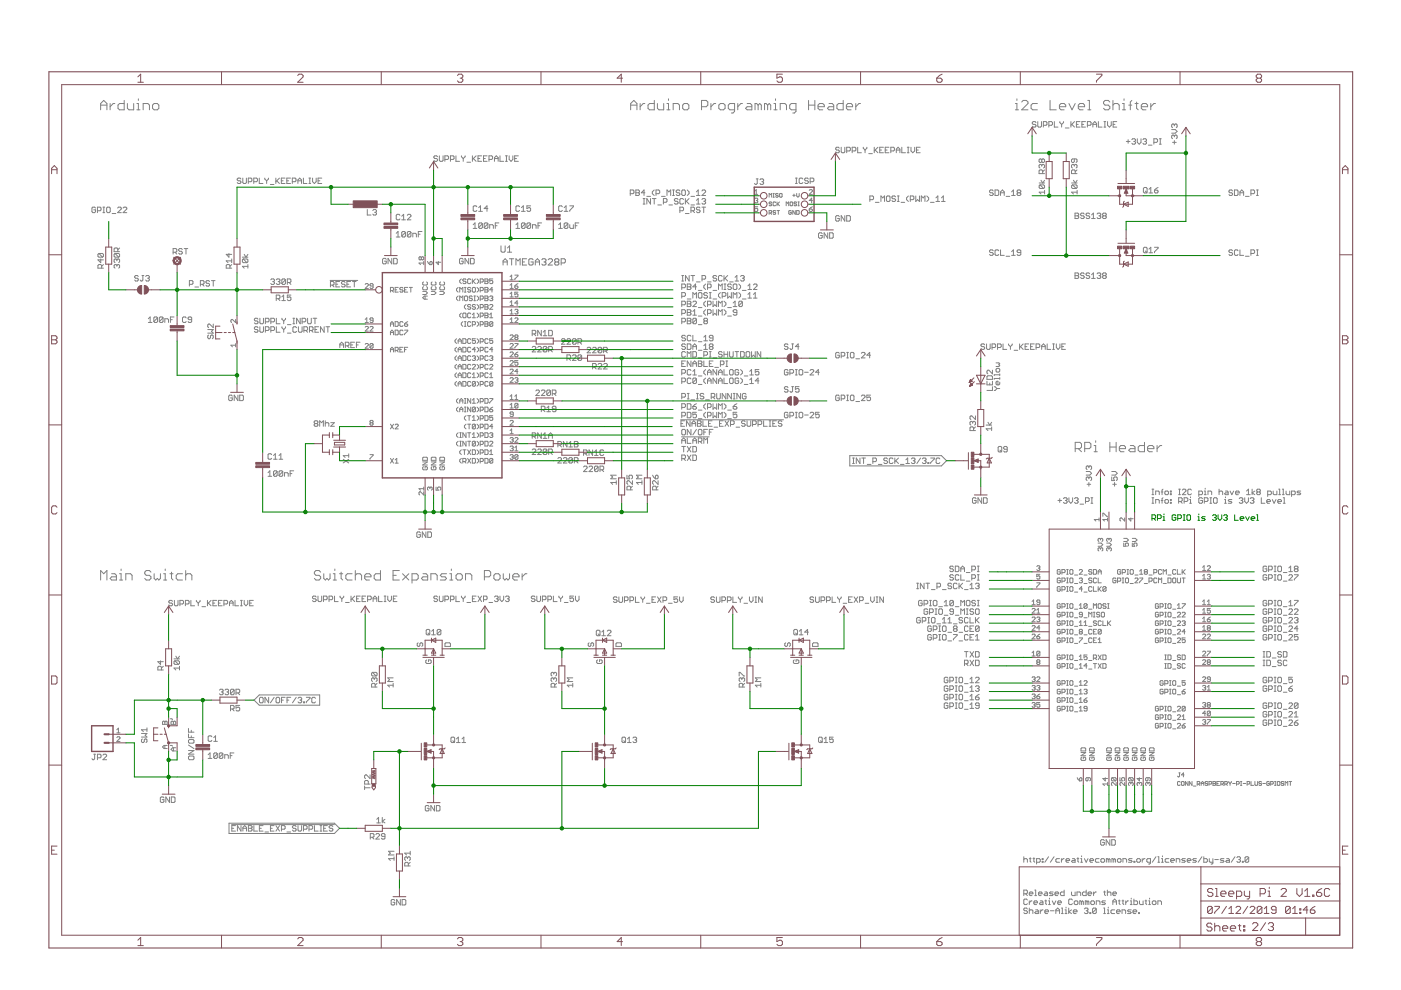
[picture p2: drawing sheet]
<svg xmlns="http://www.w3.org/2000/svg" width="297mm" height="210mm" viewBox="0 0 297 210" stroke-linecap="round" stroke-linejoin="round" font-family="sans-serif">
<g fill="none" stroke="#808080" stroke-width=".21">
<path d="M21.3 22.3h1.4M21.3 23.3v-1.4l.7-.6 .7 .6v1.4M23.3 21.9v1.4M24.3 21.9h-.3l-.7 .7M26.3 21.3v2h-1l-.3-.3v-.7l.3-.4h1M27 21.9v1.1l.3 .3h1v-1.4M29 21.9h.3v1.4M29 23.3h.7M29.3 21v.3M30.4 23.3v-1.4h.9l.4 .4v1M32.7 21.9h.7l.3 .4v.7l-.3 .3h-.7l-.4-.3v-.7zM51.1 38l-.2-.2h-.4l-.2 .2 .2 .3h.4l.2 .2-.2 .4h-.4l-.2-.2"/>
<path d="M51.5 37.8v.9l.2 .2h.3l.2-.2v-.9M52.6 38.5h.6l.2-.2v-.3l-.2-.2h-.6v1.1M53.8 38.5h.6l.2-.2v-.3l-.2-.2h-.6v1.1M55 37.8v1.1h.8M56.1 37.8v.2l.4 .3M56.5 38.3v.6M56.9 37.8l-.4 .5M57.3 39.1h.8M58.5 37.8v1.1M58.7 38.3l.5 .6M59.2 37.8l-.7 .7M59.6 38.3h.4"/>
<path d="M60.4 37.8h-.8v1.1h.8M60.8 38.3h.4M61.6 37.8h-.8v1.1h.8M62 38.5h.6l.2-.2v-.3l-.2-.2h-.6v1.1M63.2 38.3h.7M63.2 38.9v-.8l.3-.3 .4 .3v.8M64.3 37.8v1.1h.8M65.5 38.9h.4M65.5 37.8h.4M65.7 37.8v1.1M66.3 37.8v.7l.4 .4 .3-.4v-.7M67.4 38.3h.4"/>
<path d="M68.2 37.8h-.8v1.1h.8M92.8 33.2l-.2-.2h-.4l-.2 .4 .2 .2h.4l.2 .4-.2 .2h-.4l-.2-.2M93.2 33v1l.1 .2h.4l.2-.2v-1M94.3 33.8h.6l.2-.2v-.4l-.2-.2h-.6v1.2M95.5 33.8h.6l.2-.2v-.4l-.2-.2h-.6v1.2M96.7 33v1.2h.7M97.8 33l.4 .6M98.2 33.6v.6M98.6 33v.2l-.4 .4M99 34.4h.8M100.2 33v1.2M100.4 33.6l.5 .6"/>
<path d="M100.9 33l-.7 .8M101.3 33.6h.4M102.1 33h-.8v1.2h.8M102.5 33.6h.4M103.3 33h-.8v1.2h.8M103.7 33.8h.5l.2-.2v-.4l-.2-.2h-.5v1.2M104.8 34.2v-.8l.4-.4 .4 .4v.8M104.8 33.6h.8M106 33v1.2h.8M107.2 33h.4M107.2 34.2h.4M107.4 33v1.2"/>
<path d="M107.9 33v.8l.5 .4 .3-.4v-.8M109.1 33.6h.4M109.9 33h-.8v1.2h.8M133.7 22.3h1.3M133.7 23.3v-1.4l.7-.6 .6 .6v1.4M135.7 21.9v1.4M136.7 21.9h-.3l-.7 .7M138.7 21.3v2h-1l-.3-.3v-.7l.3-.4h1M139.4 21.9v1.1l.3 .3h1v-1.4M141.4 21.9h.3v1.4M141.4 23.3h.6M141.7 21v.3"/>
<path d="M142.7 23.3v-1.4h1l.4 .4v1M145.1 21.9h.6l.3 .4v.7l-.3 .3h-.6l-.4-.3v-.7zM148.7 22.6h1l.4-.3v-.7l-.4-.3h-1v2M150.7 21.9v1.4M151.7 21.9h-.3l-.7 .7M152.7 21.9h.7l.3 .4v.7l-.3 .3h-.7l-.3-.3v-.7zM155.7 23.3h-1l-.3-.3v-.7l.3-.4h1v1.7l-.3 .4h-.3M156.4 21.9v1.4M157.4 21.9h-.3l-.7 .7M158.4 21.9h.7l.3 .4v1h-1l-.3-.3 .3-.4h1M160.3 37.9h.4M160.5 37.9v1l-.2 .2-.3-.2"/>
<path d="M160.7 22.3l-.3-.4h-.3v1.4M160.7 22.3v1M160.7 22.3l.4-.4 .3 .4v1M161.1 38.1l.2-.2h.4l.2 .2-.2 .4M161.5 38.5h.2M161.7 38.5l.2 .2-.2 .4h-.4l-.2-.2M162.8 22.3l-.4-.4h-.3v1.4M162.8 22.3v1M162.8 22.3l.3-.4 .3 .4v1M164.1 21.9h.3v1.4M164.1 23.3h.7M164.4 21v.3"/>
<path d="M165.4 23.3v-1.4h1l.4 .4v1M168.7 38.9h.3M168.7 37.8h.3M168.8 23.3h-1l-.4-.3v-.7l.4-.4h1v1.7l-.4 .4h-.3M168.8 37.8v1.1M170.2 38l-.2-.2h-.4l-.2 .2v.7l.2 .2h.4l.2-.2M171.4 38l-.2-.2h-.4l-.2 .2 .2 .3h.4l.2 .2-.2 .4h-.4l-.2-.2M171.4 22.3h1.4M171.4 21.3v2M171.8 38.5h.6l.2-.2v-.3l-.2-.2h-.6v1.1M172.8 21.3v2M173.4 22.6h1.4v-.3l-.4-.4h-.6l-.4 .4v.7l.4 .3h.6"/>
<path d="M175.8 21.9h.6l.4 .4v1h-1l-.4-.3 .4-.4h1M177.9 31.4l-.1-.2h-.4l-.2 .2 .2 .4h.4l.1 .2-.1 .4h-.4l-.2-.2M178.4 31.2v1l.1 .2h.4l.2-.2v-1M178.8 21.3v2h-1l-.4-.3v-.7l.4-.4h1M179.5 22.6h1.3v-.3l-.4-.4h-.6l-.3 .4v.7l.3 .3h.6M179.5 32h.6l.2-.2v-.4l-.2-.2h-.6v1.2M180.7 32h.6l.2-.2v-.4l-.2-.2h-.6v1.2M181.4 21.9v1.4M181.8 31.2v1.2h.8M182.4 21.9h-.3l-.7 .7M183 31.2l.4 .6M183.4 31.8v.6"/>
<path d="M183.8 31.2l-.4 .6M184.2 32.6h.8M185.4 31.2v1.2M185.5 31.8l.6 .6M186.1 31.2l-.7 .8M186.5 31.8h.4M187.3 31.2h-.8v1.2h.8M187.7 31.8h.4M188.5 31.2h-.8v1.2h.8M188.9 32h.5l.2-.2v-.4l-.2-.2h-.5v1.2M190 31.8h.8M190 32.4v-.8l.4-.4 .4 .4v.8"/>
<path d="M191.2 31.2v1.2h.8M192.4 31.2h.3M192.4 32.4h.3M192.6 31.2v1.2M193.1 31.2v.8l.4 .4 .4-.4v-.8M194.3 31.8h.4M195.1 31.2h-.8v1.2h.8M215.3 21.9h.3v1.4M215.3 23.3h.6M215.6 21v.3M216.6 21.6l.3-.3h.7l.4 .3v.3l-1.4 1.4h1.4M219.6 26l-.1-.2h-.4l-.2 .4 .2 .2h.4l.1 .4-.1 .1h-.4l-.2-.1"/>
<path d="M219.9 21.9h-1l-.3 .4v.7l.3 .3h1M220 25.8v1l.2 .1h.4l.2-.1v-1M220.3 38.8h1.2M220.5 39.2l-.2 .2v.4l.2 .2h.8M220.5 39.2h.8l.2 .2v.4l-.2 .2M220.5 39.2l.8 .8M220.7 38.2l.4 .6 .4-.6M220.9 33.9l.2-.2 .4 .2v.4l-.2 .2-.4-.2M220.9 35.1l.2-.2 .4 .2v.3l-.2 .2M220.9 33.9v.4M220.9 35.1v.1M220.9 33.9l-.2-.2-.4 .2v.4l.2 .2 .4-.2"/>
<path d="M220.9 35.1l-.2-.2-.4 .2v.3l.2 .2M221.1 36.8v-.6l-.2-.2h-.4l-.2 .2v.6h1.2M221.2 26.6h.6l.2-.2v-.4l-.2-.2h-.6v1.1M221.5 36l-.4 .4M222.4 26.6h.5l.2-.2v-.4l-.2-.2h-.5v1.1M222.6 21.3v2h1.3M223.5 25.8v1.1h.8M224.6 22.6h1.4v-.3l-.4-.4h-.6l-.4 .4v.7l.4 .3h.6M224.7 25.8v.2l.4 .4M225.1 26.4v.5M225.5 25.8v.2l-.4 .4M225.9 27.1h.8"/>
<path d="M226.6 21.9l.7 1.4 .7-1.4M227.1 25.8v1.1M227.2 38.8h1.2M227.2 26.4l.6 .5M227.4 39.2l-.2 .2v.4l.2 .2h.8M227.4 39.2h.8l.2 .2v.4l-.2 .2M227.4 39.2l.8 .8M227.6 38.2l.4 .6 .4-.6M227.8 33.7v.6l-.2 .2-.4-.2v-.4l.2-.2h.8l.1 .2v.4l-.1 .2M227.8 35.1l-.2-.2-.4 .2v.3l.2 .2M227.8 35.1l.2-.2 .3 .2v.3l-.1 .2M227.8 35.1v.1"/>
<path d="M227.8 25.8l-.7 .8M228 36.8v-.6l-.2-.2h-.4l-.2 .2v.6h1.1M228.2 26.4h.4M228.3 36l-.3 .4M228.6 22.6h1.4v-.3l-.4-.4h-.6l-.4 .4v.7l.4 .3h.6M229 25.8h-.8v1.1h.8M229.4 26.4h.4M230.1 25.8h-.7v1.1h.7M230.5 26.6h.6l.2-.2v-.4l-.2-.2h-.6v1.1M230.6 23.3h.7M230.6 21.3h.4v2M231.7 26.4h.8"/>
<path d="M231.7 26.9v-.7l.4-.4 .4 .4v.7M232.9 25.8v1.1h.8M234.1 25.8h.3M234.1 26.9h.3M234.3 25.8v1.1M234.8 25.8v.8l.4 .3 .4-.3v-.8M235.3 21.6l-.3-.3h-.7l-.3 .3v.3l.3 .4h.7l.3 .3v.4l-.3 .3h-.7l-.3-.3M236 22.3l.3-.4h.7l.3 .4v1M236 21.3v2M236 26.4h.4M236.8 25.8h-.8v1.1h.8M238 21.9h.3v1.4"/>
<path d="M238 23.3h.6M238.3 21v.3M238.8 30h.8M239.2 29.6v.8M239.3 22.3h.7M240 21.3l-.4 .3v1.7M240 29.6l.2-.2h.4l.1 .2-.1 .4M240.4 30h.2M240.6 30l.1 .2-.1 .4h-.4l-.2-.2M240.6 21.9h.7M241 21.6v1.4l.3 .3M241.1 29.4v.8l.4 .4 .4-.4v-.8"/>
<path d="M242 22.6h1.3v-.3l-.3-.4h-.7l-.3 .4v.7l.3 .3h.7M242.3 29.6l.2-.2h.4l.2 .2-.2 .4M242.4 39.9l.2-.1h.4l.2 .1v.8l-.2 .2h-.4l-.2-.2zM242.7 30h.2M242.9 30l.2 .2-.2 .4h-.4l-.2-.2M243.5 30.8h.7M244 21.9v1.4M244.6 30.2h.6l.2-.2v-.4l-.2-.2h-.6v1.2M245 21.9h-.4l-.6 .7M245.5 39.8l-.7 .5M245.8 29.4h.4M245.8 30.6h.4"/>
<path d="M246 29.4v1.2M248.4 27.5h.8l.4 .4-.4 .3h-.8M248.6 30.2h.8M249 26.5v.2M249 28.8v.2M249 29.8v.8M249 28.8l-.2-.2-.4 .2v.4l.2 .2M249 26.5l-.2-.2-.4 .2v.4l.2 .2M249 28.8l.2-.2 .4 .2v.4l-.2 .2M249 26.5l.2-.2 .4 .2v.4l-.2 .2M20.3 44.1l-.2-.2h-.4l-.2 .2v.8l.2 .2h.4l.2-.2v-.4h-.4M20.7 44.7h.5l.2-.2v-.4l-.2-.2h-.5v1.2"/>
<path d="M21 53.7l-.2 .2v.4l.2 .2h.7M21 53.7h.7l.2 .2v.4l-.2 .2M21 53.7l.7 .8M21.4 54.9v.8l-.6-.6h1.1M21.5 56.9v-.6l-.1-.2h-.4l-.2 .2v.6h1.1M21.8 43.9h.4M21.8 45.1h.4M21.9 56.1l-.4 .4M22 43.9v1.2M22.8 43.9h.4l.2 .2v.8l-.2 .2h-.4l-.2-.2v-.8zM23.8 45.3h.8M24.4 53.7l-.2 .2v.4l.2 .2h.8"/>
<path d="M24.4 53.7h.8l.2 .2v.4l-.2 .2M24.4 53.7l.8 .8M24.8 56.3l-.2-.2-.4 .2v.4l.2 .2M24.8 55.1l-.2-.2-.4 .2v.4l.2 .2M24.8 55.1l.2-.2 .4 .2v.4l-.2 .2M24.8 56.3l.2-.2 .4 .2v.4l-.2 .2M24.8 55.1v.2M24.8 56.3v.2M24.9 44.1l.2-.2h.4l.2 .2v.2l-.8 .8h.8M25 53.4v-.6l-.2-.2h-.4l-.2 .2v.6h1.2M25.4 52.6l-.4 .4M26.1 44.1l.2-.2h.4l.2 .2v.2l-.8 .8h.8"/>
<path d="M29.3 58.6l-.2-.2h-.4l-.1 .2 .1 .4h.4l.2 .2-.2 .4h-.4l-.1-.2M30.1 58.4h.4M30.3 58.4v1l-.2 .2-.4-.2M30.9 58.6l.2-.2h.4l.2 .2-.2 .4M31.3 59h.2M31.5 59l.2 .2-.2 .4h-.4l-.2-.2M36.7 53.5h.6l.2-.2v-.4l-.2-.2h-.6v1.2M37.1 53.5l.4 .4M38.7 52.9l-.2-.2h-.4l-.2 .2 .2 .4h.4l.2 .2-.2 .4h-.4l-.2-.2M39.1 52.7h.7M39.4 52.7v1.2M44.4 59.7l-.2-.2h-.3l-.2 .2 .2 .4h.3l.2 .2-.2 .4h-.3l-.2-.2"/>
<path d="M44.8 59.5h.8M45.2 59.5v1.2M48.5 53.7v.8l-.5-.6h1.1M48.7 56.9v-.6l-.2-.2h-.3l-.2 .2v.6h1.1M49.1 56.1l-.4 .4M49.1 55.3h-1.1l.3 .4M49.1 54.9v.8M51.4 54.5h1.2M51.6 54.9h.7l.3 .2v.4l-.3 .2M51.6 54.9l-.2 .2v.4l.2 .2h.7M51.6 54.9l.7 .8M51.8 53.9l.4 .6 .4-.6"/>
<path d="M52.6 56.5h-1.2l.4 .4M52.6 56.1v.8M57.4 59.3l.2-.2h.4l.2 .2-.2 .4M57.8 59.7h.2M58 59.7l.2 .2-.2 .4h-.4l-.2-.2M58.6 59.3l.2-.2h.4l.2 .2-.2 .4M59 59.7h.2M59.2 59.7l.2 .2-.2 .4h-.4l-.2-.2M60.5 59.3l-.2-.2h-.4l-.1 .2v.8M60.5 59.3v.8l-.2 .2h-.4l-.1-.2M60.5 59.3l-.7 .8M60.9 59.9h.6l.2-.2v-.4l-.2-.2h-.6v1.2"/>
<path d="M61.3 59.9l.4 .4M70 59.5h5.8M72 59.7h-.8v1.1h.8M73.2 59.9l-.2-.2h-.4l-.2 .4 .2 .2h.4l.2 .3-.2 .2h-.4l-.2-.2M74.3 59.7h-.7v1.1h.7M74.7 59.7h.8M75.1 59.7v1.1M77.9 44.4v1.2h.8M79 44.6l.2-.2h.4l.2 .2-.2 .4M79.4 45h.2M79.6 45l.2 .2-.2 .4h-.4l-.2-.2M81.9 55l-.2-.2h-.4l-.2 .2v.8l.2 .1h.4l.2-.1v-.4h-.4"/>
<path d="M83.1 54.8v1.1l-.8-1.1v1.1M83.5 54.8h.5l.2 .2v.8l-.2 .1h-.5zM84 49.5l.4-.4v1.1M84 50.2h.8M84.8 45.7l-.2-.3h-.4l-.2 .3v.7l.2 .2h.4l.2-.2M85.2 46.6h.8M85.2 45.8l.4-.4v1.2M86 49.3v.7l-.2 .2h-.4l-.2-.2M86 49.3l-.2-.2h-.4l-.2 .2v.7M86 49.3l-.8 .7M86.4 45.7l.2-.3h.3l.2 .3v.1l-.7 .8h.7M87.1 49.3v.7l-.2 .2h-.3l-.2-.2"/>
<path d="M87.1 49.3l-.2-.2h-.3l-.2 .2v.7M87.1 49.3l-.7 .7M87.5 50.2v-.7h.6l.2 .2v.5M88.7 49.7h.4M89.3 54.6l.2-.2 .3 .2-.1 .5-.4-.2M89.3 54.6l-.1-.2-.4 .2 .2 .5 .3-.2M89.3 54.6v.3M89.5 49.1h-.8v1.1M89.8 59.8l-.2 .1v.4l.2 .1h.6l.2-.1v-.4l-.2-.1M89.8 55.8h-1l.4 .3M89.8 55.4v.7M90.6 55.4l.5 .7"/>
<path d="M91.1 55.6l.2-.2 .3 .2v.3l-.1 .2h-.4zM91.6 59.8l-.2 .1v.4l.2 .1h.7l.1-.1v-.4l-.1-.1M92.9 55.4v.7l-.4-.5h1M93.4 59.8l-.2 .1v.4l.2 .1h.7l.2-.1v-.4l-.2-.1M97.8 59.1l-.3 .4v.3l.3 .3M98.2 55l-.2-.2h-.4l-.2 .2v.8l.2 .1h.4l.2-.1v-.4h-.4M98.8 59.3l-.2-.2-.5 .2 .2 .3h.3l.2 .2-.2 .3h-.3l-.2-.1M99.4 54.8v1.1l-.8-1.1v1.1M99.8 54.8h.6l.1 .2v.8l-.1 .1h-.6zM99.8 59.3l-.2-.2-.5 .2v.7l.2 .1 .5-.1M100.1 59.1v1M100.3 59.6l.5 .5"/>
<path d="M100.3 48.4h.8M100.3 47.6l.4-.3v1.1M100.8 59.1l-.7 .7M101.1 43.8l-.2-.2h-.4l-.2 .2v.8l.2 .2h.4l.2-.2M101.1 59.1l.4 .4v.3l-.4 .3M101.5 44.8h.8M101.5 44l.4-.4v1.2M101.8 59.8h.5l.2-.2v-.3l-.2-.2h-.5v1M102.3 47.5v.7l-.2 .2h-.4l-.2-.2M102.3 47.5l-.2-.2h-.4l-.2 .2v.7M102.3 47.5l-.8 .7M102.8 59.1h.5l.2 .2-.2 .3 .2 .4-.2 .1h-.5z"/>
<path d="M102.8 59.6h.5M103.4 44.2h-.7l.6-.6v1.2M103.4 47.5v.7l-.1 .2h-.5l-.1-.2M103.4 47.5l-.1-.2h-.5l-.1 .2v.7M103.4 47.5l-.7 .7M103.8 48.4v-.8h.6l.2 .3v.5M104.5 59.1h-.7v.5l.5-.1 .2 .1v.4l-.2 .1h-.3l-.2-.1M105 47.9h.4M105.8 47.3h-.8v1.1M106.2 52.1v1.1l.2 .3h.5l.2-.3v-1.1M106.7 56.2v-.9l.4-.4 .4 .4v.9M106.7 55.5h.8"/>
<path d="M107.6 52.6l.4-.5v1.4M107.6 53.5h.9M108 54.9h.9M108.1 58.7l.4-.4v1M108.1 59.3h.7M108.5 54.9v1.3M109.2 58.3h.6l-.6 1M109.4 47.6l.4-.3v1.1M109.4 56.2v-1.3l.4 .4 .5-.4v1.3M109.4 48.4h.8M110.2 43.8l-.2-.2h-.4l-.2 .2v.8l.2 .2h.4l.2-.2M110.6 44.8h.7"/>
<path d="M110.6 44l.4-.4v1.2M110.8 55.5h.4M111.3 47.5v.7l-.2 .2h-.4l-.1-.2M111.3 47.5l-.2-.2h-.4l-.1 .2v.7M111.3 47.5l-.7 .7M111.7 54.9h-.9v1.3h.9M112.5 43.6h-.8v.6l.4-.2 .4 .2v.4l-.2 .2h-.4l-.2-.2M112.5 47.5l-.8 .7M112.5 47.5v.7l-.2 .2h-.4l-.2-.2M112.5 47.5l-.2-.2h-.4l-.2 .2v.7M112.9 48.4v-.8h.6l.2 .3v.5M113 55.1l-.2-.2h-.4l-.3 .2v.9l.3 .2h.4l.2-.2v-.5h-.4"/>
<path d="M113.5 55.5h.9M113.5 56.2v-.9l.4-.4 .5 .4v.9M114.1 47.9h.3M114.8 47.3h-.7v1.1M114.9 55.1l.2-.2h.4l.3 .2-.3 .4M115.3 55.5h.2M115.5 55.5l.3 .3v.2l-.3 .2h-.4l-.2-.2M116.2 55.1l.3-.2h.4l.2 .2v.2l-.9 .9h.9M117.8 55.5l-.2-.2v-.2l.2-.2h.5l.2 .2-.2 .4M117.8 55.5l-.2 .3v.2l.2 .2h.5l.2-.2-.2-.5M117.8 55.5h.5M118.4 48.4h.8"/>
<path d="M118.4 47.6l.4-.3v1.1M119 55.8h.6l.3-.3v-.4l-.3-.2h-.6v1.3M119.2 43.8l-.2-.2h-.4l-.2 .2v.8l.2 .2h.4l.2-.2M119.6 44.8h.8M119.6 44l.4-.4v1.2M120.4 47.5v.7l-.2 .2h-.4l-.2-.2M120.4 47.5l-.2-.2h-.4l-.2 .2v.7M120.4 47.5l-.8 .7M120.8 47.6v.6l.2 .2h.6v-.8M120.8 43.6h.8l-.8 1.2M122 47.9h.3M122.7 47.3h-.7v1.1"/>
<path d="M133.6 41.1h.6l.2-.2v-.4l-.2-.2h-.6v1.1M134.8 40.3h.6l.2 .2-.2 .4 .2 .4-.2 .1h-.6zM134.8 40.9h.6M136.4 43.3h.4M136.4 42.1h.4M136.5 42.1v1.2M136.7 40.9h-.7l.5-.6v1.1M137.1 41.6h.8M137.9 42.1v1.2l-.8-1.2v1.2M138.3 42.1h.8M138.7 42.1v1.2M138.7 40.3l-.4 .4v.4l.4 .3"/>
<path d="M139.1 41.1h.6l.2-.2v-.4l-.2-.2h-.6v1.1M139.5 43.5h.8M140.3 41.6h.7M140.7 42.9h.5l.2-.2v-.4l-.2-.2h-.5v1.2M141.4 41.4v-1.1l.4 .4 .4-.4v1.1M141.8 43.5h.8M142.6 40.3h.4M142.6 41.4h.4M142.8 40.3v1.1M143.8 42.3l-.2-.2h-.4l-.2 .2 .2 .4h.4l.2 .2-.2 .4h-.4l-.2-.2M144.1 44.7h.6l.2-.2v-.4l-.2-.2h-.6v1.2M144.1 40.5l-.1-.2h-.4l-.2 .4 .2 .2h.4l.1 .4-.1 .1h-.4l-.2-.1"/>
<path d="M144.5 58.4h.4M144.5 59.6h.4M144.7 58.4v1.2M144.7 40.3h.4l.2 .2v.8l-.2 .1h-.4l-.2-.1v-.8zM144.9 42.3l-.2-.2h-.4l-.2 .2v.8l.2 .2h.4l.2-.2M145.3 42.1v1.2M145.3 45.3h.8M145.5 42.7l.6 .6M145.7 40.3l.4 .4v.4l-.4 .3M146.1 42.1l-.8 .8M146.1 58.4v1.2l-.8-1.2v1.2M146.5 58.4h.8"/>
<path d="M146.5 43.5h.8M146.5 41.6h.8M146.5 44.7h.6l.2-.2v-.4l-.2-.2h-.6v1.2M146.9 44.7l.4 .4M146.9 58.4v1.2M147.7 59.8h.7M147.7 43.3h.7M147.7 42.5l.3-.4v1.2M147.7 40.7l.3-.4v1.1M147.7 41.4h.7M148.4 44.1l-.2-.2h-.4l-.1 .2 .1 .4h.4l.2 .2-.2 .4h-.4l-.1-.2M148.8 42.3l.2-.2h.4l.2 .2-.2 .4"/>
<path d="M148.8 40.5l.2-.2h.4l.2 .2v.2l-.8 .7h.8M148.8 43.9h.8M148.8 59.2h.6l.2-.2v-.4l-.2-.2h-.6v1.2M149.2 42.7h.2M149.2 43.9v1.2M149.4 42.7l.2 .2-.2 .4h-.4l-.2-.2M150 59.8h.8M152 58.6l-.3-.2h-.3l-.2 .2 .2 .4h.3l.3 .2-.3 .4h-.3l-.2-.2M153.1 58.6l-.2-.2h-.4l-.2 .2v.8l.2 .2h.4l.2-.2M153.5 58.4v1.2M153.7 59l.6 .6M154.3 58.4l-.8 .8"/>
<path d="M154.7 59.8h.7M155.9 59.6h.7M155.9 58.8l.3-.4v1.2M157 58.6l.2-.2h.4l.2 .2-.2 .4M157.4 59h.2M157.6 59l.2 .2-.2 .4h-.4l-.2-.2M160 41.2h.7M160 40.5l.3-.3v1M160 42.2l.2-.2h.3l.2 .2-.2 .3M160.3 42.5h.2M160.5 42.5l.2 .2-.2 .3h-.3l-.2-.2M160.7 43.8h-.7v.5l.5-.1 .2 .5-.2 .1h-.3l-.2-.1"/>
<path d="M163.1 45.2h.4l.1-.4-.5-.2v.8M163.1 41.8v-.8l.2 .3 .3-.3v.8M163.3 45.2l.3 .2M163.6 43l-.1-.2-.4 .2 .1 .2 .4 .1-.1 .3-.4-.1M163.9 41.8h.3M163.9 41h.3M164 41v.8M164.4 44.8l-.1-.2-.4 .2 .1 .2 .4 .2-.1 .2-.4-.1M164.4 43l-.1-.2-.4 .2v.5l.1 .1 .4-.1M164.7 42.8v.8M164.7 44.6h.6M164.9 43.2l.4 .4"/>
<path d="M165 41.1l-.2-.1-.4 .1 .2 .3 .4 .2-.2 .2-.4-.1M165 44.6v.8M165.3 42.8l-.6 .5M165.3 41.1l.1-.1 .4 .1-.1 .7-.4-.1zM166.7 43.6v-.8l.3 .3 .2-.3v.8M167.7 42.8l.4 .2v.5l-.2 .1-.4-.1v-.5zM167.8 44.8l-.2-.2-.4 .2v.5l.2 .1 .4-.1v-.3h-.3M168.1 41.4h.5M168.3 41.1v.6M168.6 44.6v.8l-.5-.8v.8M168.9 43l-.4-.2-.1 .3 .4 .1 .1 .3-.1 .1-.4-.1M168.9 41v.6l.3 .2 .2-.2v-.6"/>
<path d="M168.9 44.6l.5 .2-.1 .6h-.4zM169.2 43.6h.3M169.2 42.8h.3M169.3 42.8v.8M171.6 40.4l.1-.2 .6 .2-.7 .8h.7M171.6 44.3h.5l.2 .4-.2 .1h-.4l-.1-.1zM172.3 42.5h-.7l.5-.5v1M172.3 43.8l-.7 .5M174.3 49.6l-.2-.2h-.3l-.3 .2v.7l.3 .2h.3l.2-.2v-.4h-.4M175.5 49.4v1.1l-.8-1.1v1.1M175.9 49.4h.6l.2 .2v.7l-.2 .2h-.6zM177.9 45.9l-.1-.2h-.4l-.2 .2v.8l.2 .2h.4l.1-.2v-.4h-.3"/>
<path d="M179.1 45.7v1.2l-.7-1.2v1.2M179.5 45.7h.6l.2 .2v.8l-.2 .2h-.6zM184.4 42.3h.6l.2-.2v-.4l-.2-.1h-.6v1.1M185.6 42.9h.8M186.8 42.7v-1.1l.4 .4 .3-.4v1.1M187.9 41.7l.2-.1h.4l.2 .1v.8l-.2 .2h-.4l-.2-.2zM189.9 41.7l-.2-.1h-.4l-.2 .4 .2 .1h.4l.2 .4-.2 .2h-.4l-.2-.2M190.3 41.6h.3M190.3 42.7h.3M190.5 41.6v1.1M191.1 42.9h.7M192.6 41.6l-.4 .4v.3l.4 .4"/>
<path d="M193 42.3h.6l.2-.2v-.4l-.2-.1h-.6v1.1M194.2 41.6v1.1l.3-.4 .4 .4v-1.1M195.3 42.7v-1.1l.4 .4 .4-.4v1.1M196.5 41.6l.4 .4v.3l-.4 .4M197.3 42.9h.8M198.4 42.7h.8M198.4 42l.4-.4v1.1M199.6 42.7h.8M199.6 42l.4-.4v1.1M210.6 40.5l-.2-.2h-.4l-.2 .4 .2 .2h.4l.2 .4-.2 .1h-.4l-.2-.1M210.6 53.2l-.2-.2h-.4l-.2 .4 .2 .2h.4l.2 .4-.2 .1h-.4l-.2-.1M211 40.3h.6l.2 .2v.8l-.2 .1h-.6z"/>
<path d="M211.8 53.2l-.2-.2h-.4l-.2 .2v.8l.2 .1h.4l.2-.1M212.1 40.9h.8M212.1 53v1.1h.8M212.1 41.4v-.7l.4-.4 .4 .4v.7M213.3 41.6h.8M213.3 54.3h.8M214.5 41.4h.7M214.5 54.1h.7M214.5 40.7l.4-.4v1.1M214.5 53.4l.4-.4v1.1M215.8 40.9l-.2-.2 .2-.4h.4l.2 .2-.2 .4M215.8 40.9l-.2 .2 .2 .3h.4l.2-.1-.2-.4"/>
<path d="M215.8 40.9h.4M216.4 53.6h-.6l-.2-.2 .2-.4h.4l.2 .2v.8l-.2 .1h-.4l-.2-.1M221.5 40.7h-1.2l.4 .4M221.5 40.4v.7M227.9 45.2h.6l.2 .2-.2 .4 .2 .3-.2 .2h-.6zM227.9 57.9h.6l.2 .2-.2 .3 .2 .4-.2 .2h-.6zM227.9 45.8h.6M227.9 58.4h.6M228.4 40.4v.7M228.4 40.7h-1.2l.4 .4M229.9 45.4l-.2-.2h-.4l-.2 .4 .2 .2h.4l.2 .3-.2 .2h-.4l-.2-.2M229.9 58.1l-.2-.2h-.4l-.2 .2 .2 .3h.4l.2 .3-.2 .3h-.4l-.2-.2"/>
<path d="M231 45.4l-.2-.2h-.3l-.2 .4 .2 .2h.3l.2 .3-.2 .2h-.3l-.2-.2M231 58.1l-.2-.2h-.3l-.2 .2 .2 .3h.3l.2 .3-.2 .3h-.3l-.2-.2M231.4 45.6l.4-.4v1.1M231.4 58.3l.4-.4v1.1M231.4 46.3h.8M231.4 59h.8M232.6 45.4l.2-.2h.4l.2 .2-.2 .4M232.6 58.1l.2-.2h.4l.2 .2-.2 .3M233 45.8h.2M233 58.4h.2M233.2 45.8l.2 .2-.2 .3h-.4l-.2-.2M233.2 58.4l.2 .3-.2 .3h-.4l-.2-.2"/>
<path d="M234 45.8l-.2-.2 .2-.4h.4l.1 .2-.1 .4M234 45.8l-.2 .2 .2 .3h.4l.1-.2-.1-.3M234 58.4l-.2-.1 .2-.4h.4l.1 .2-.1 .3M234 58.4l-.2 .3 .2 .3h.4l.1-.2-.1-.4M234 45.8h.4M234 58.4h.4M242.4 52.6l.2-.2h.4l.2 .2v.8l-.2 .2h-.4l-.2-.2zM242.8 40.5l.4 .4M242.8 53.2l.4 .4M243.6 40.1l.4-.3v1.1M243.6 52.8l.4-.4v1.2M243.6 40.9h.8"/>
<path d="M243.6 53.6h.8M244.8 40.3h.5l.2 .4-.2 .2h-.3l-.2-.2zM244.8 52.4h.7l-.7 1.2M261.3 40.5l-.2-.2h-.3l-.2 .4 .2 .2h.3l.2 .4-.2 .1h-.3l-.2-.1M261.3 53.2l-.2-.2h-.3l-.2 .2 .2 .4h.3l.2 .1-.2 .4h-.3l-.2-.1M261.7 40.3h.6l.2 .2v.8l-.2 .1h-.6zM262.5 53.2l-.2-.2h-.4l-.2 .2v.8l.2 .1h.4l.2-.1M262.9 40.9h.8M262.9 41.4v-.7l.4-.4 .4 .4v.7M262.9 53v1.1h.8M264.1 41.6h.7M264.1 54.3h.7"/>
<path d="M265.2 41.1h.6l.2-.2v-.4l-.2-.2h-.6v1.1M265.2 53.7h.6l.2-.1v-.4l-.2-.2h-.6v1.1M266.4 40.3h.4M266.4 41.4h.4M266.4 53h.4M266.4 54.1h.4M266.6 40.3v1.1M266.6 53v1.1M31.5 67.6l.3-.4v1.2M31.5 68.4h.7M33.4 67.4v.8l-.2 .2h-.4l-.2-.2M33.4 67.4l-.2-.2h-.4l-.2 .2v.8"/>
<path d="M33.4 67.4l-.8 .8M34.6 67.4v.8l-.2 .2h-.4l-.2-.2M34.6 67.4l-.2-.2h-.4l-.2 .2v.8M34.6 67.4l-.8 .8M34.9 68.4v-.8h.6l.2 .2v.6M36.1 67.8h.4M36.9 67.2h-.8v1.2M39.5 67.4l-.2-.2h-.4l-.2 .2v.8l.2 .2h.4l.2-.2M40.2 60.3h.5l.2-.2v-.4l-.2-.2h-.5v1.2M40.6 67.8h-.5l-.2-.2 .2-.4h.3l.2 .2v.8l-.2 .2h-.3l-.2-.2M41.3 60.9h.8M42.5 60.3h.6l.2-.2v-.4l-.2-.2h-.6v1.2"/>
<path d="M42.9 60.3l.4 .4M44 69.9h1.2l-.4 .4 .4 .3h-1.2M44.2 71l-.2 .2v.4l.2 .2 .4-.2v-.4l.2-.2 .4 .2v.4l-.2 .2M45.2 68.7v.8l-.8-.8-.4 .2v.4l.2 .2M50 73.2h-1l.3 .3M50 67.7v.7l-.7-.7-.3 .2 .1 .5M50 72.9v.6M54.7 69.5l-.2-.2h-.4l-.2 .4 .2 .2h.4l.2 .4-.2 .1h-.4l-.2-.1M54.7 67.7l-.2-.2h-.4l-.2 .2 .2 .4h.4l.2 .1-.2 .4h-.4l-.2-.1M55.1 67.5v1l.2 .1h.4l.2-.1v-1M55.1 69.3v1l.2 .1h.4l.2-.1v-1M56.3 68.2h.6l.1-.1v-.4l-.1-.2h-.6v1.1"/>
<path d="M56.3 70.1h.6l.1-.2v-.4l-.1-.2h-.6v1.1M57.4 68.2h.6l.2-.1v-.4l-.2-.2h-.6v1.1M57.4 70.1h.6l.2-.2v-.4l-.2-.2h-.6v1.1M58.6 63.3h.6l.2-.2v-.3l-.2-.2h-.6v1.1M58.6 67.5v1.1h.8M58.6 69.3v1.1h.8M59 63.3l.4 .4M59.8 62.9l.3-.3v1.1M59.8 63.7h.7M59.8 67.5l.4 .6M59.8 69.3v.2l.4 .4M60.2 68.1v.5"/>
<path d="M60.2 69.9v.5M60.5 67.5l-.3 .6M60.5 69.3v.2l-.3 .4M60.9 68.8h.8M60.9 70.6h.8M61.7 62.6h-.8v.5l.4-.2 .4 .2v.4l-.2 .2h-.4l-.2-.2M62.1 67.5h.4M62.1 68.6h.4M62.3 67.5v1.1M62.9 69.5l-.2-.2h-.4l-.2 .2v.8l.2 .1h.4l.2-.1M63.3 69.3v1l.2 .1h.4l.2-.1v-1M63.6 67.5v1.1l-.7-1.1v1.1"/>
<path d="M64.1 68.2h.5l.2-.1v-.4l-.2-.2h-.5v1.1M64.4 70.1h.6l.2-.2v-.4l-.2-.2h-.6v1.1M64.8 70.1l.4 .3M65.2 67.5v1l.2 .1h.4l.2-.1v-1M65.6 70.1h.6l.2-.2v-.4l-.2-.2h-.6v1.1M66 70.1l.4 .3M66.4 67.5h.8M66.8 69.9h.4M66.8 67.5v1.1M67.5 69.3h-.7v1.1h.7M68.7 69.3v1.1l-.8-1.1v1.1M69.1 69.3h.8"/>
<path d="M69.5 69.3v1.1M70.1 60.5h.5l.2-.2v-.4l-.2-.2h-.5v1.1M70.4 60.5l.4 .3M71.2 60.3h.4M72.1 73.7v-.8l.3-.3 .4 .3v.8M72.1 73.1h.7M73.2 73.3h.6l.2-.2v-.4l-.2-.1h-.6v1.1M73.6 60.3h.4M73.6 73.3l.4 .4M74.4 73.1h.4M75.2 72.6h-.8v1.1h.8M75.6 73.1h.3"/>
<path d="M76.3 72.6h-.7v1.1M77.4 68.4h.7M77.4 67.7l.4-.3v1M77.4 69.4l.2-.2 .5 .2-.7 .8h.7M77.4 60.3l.2-.2h.3l.2 .2-.7 .9h.7M77.4 73l.2-.2h.3l.2 .2v.2l-.7 .6h.7M78.4 69.4l.2-.2 .5 .2-.7 .8h.7M79.1 60.6h-.5l-.2-.1 .2-.4 .5 .2v.7l-.2 .2-.5-.2M79.1 67.9h-.5l-.2-.2 .2-.3 .5 .2v.6l-.2 .2-.5-.2M79.1 73v.7l-.2 .1-.5-.1M79.1 73l-.5-.2-.2 .2v.7M79.1 73l-.7 .7"/>
<path d="M82.8 74.1h.6M82.8 61.6h.5l.1-.2v-.3l-.1-.2h-.5v1M82.8 69.2v-.7l.3-.3 .3 .3v.7M82.8 71v-.7l.3-.3 .3 .3v.7M82.8 74.6v-.6l.3-.4 .3 .4v.6M82.8 68.7h.6M82.8 70.5h.6M83.1 61.6l.3 .3M83.8 74.3h.5l.1-.2v-.3l-.1-.2h-.5v1M83.8 61.4h.3M83.8 68.2h.5l.1 .2v.6l-.1 .2h-.5zM83.8 70h.5l.1 .2v.6l-.1 .2h-.5z"/>
<path d="M84.1 74.3l.3 .3M84.4 60.9h-.6v1h.6M84.8 74.1h.3M85.4 61.1l-.1-.2h-.4l-.1 .4 .1 .1h.4l.1 .4-.1 .1h-.4l-.1-.1M85.4 73.6h-.6v1h.6M85.4 68.4l-.1-.2h-.4l-.1 .2v.6l.1 .2h.4l.1-.2M85.4 70.2l-.1-.2h-.4l-.1 .2v.6l.1 .2 .5-.2M85.8 70h.6l-.6 1M85.8 74.1h.3M85.8 68.7h.5l.1 .3-.1 .2h-.4l-.1-.2zM85.8 61.4h.3M86.4 73.6h-.6v1"/>
<path d="M86.4 68.2l-.6 .5M86.4 60.9h-.6v1h.6M86.8 60.9h.6M87.1 60.9v1M89.6 61.8h.7l.3 .3-.3 .3h-.7M89.8 60.8l-.2 .1v.4l.2 .1h.6l.2-.1v-.4l-.2-.1M90.1 62.8v.6M90.6 62.8h-.6l-.4 .3 .4 .3h.6M91.4 61.8h.7l.3 .3-.3 .3h-.7M91.6 60.8l-.2 .1v.4l.2 .1h.7l.1-.1v-.4l-.1-.1M93.2 61.8h.7l.4 .3-.4 .3h-.7M93.4 60.8l-.2 .1v.4l.2 .1h.7l.2-.1v-.4l-.2-.1"/>
<path d="M96.8 77.3l-.3 .3v.3l.3 .4M96.8 73.6l-.3 .4v.3l.3 .3M96.8 71.8l-.3 .4v.3l.3 .3M96.8 75.4l-.3 .4v.3l.3 .3M96.8 79.1l-.3 .3v.3l.3 .4M97.1 74.1h.7M97.1 72.8v-.6l.4-.4 .3 .4v.6M97.1 74.6v-.6l.4-.4 .3 .4v.6M97.1 76.4v-.6l.4-.4 .3 .4v.6M97.1 78.3v-.7l.4-.3 .3 .3v.7M97.1 62.8l-.3 .3v.3l.3 .4M97.1 60.9l-.3 .4v.3l.3 .3"/>
<path d="M97.1 79.6h.7M97.1 77.7h.7M97.1 75.9h.7M97.1 72.3h.7M97.5 61.9v-1l.3 .4 .3-.4v1M97.5 63.8v-1l.3 .3 .3-.3v1M97.8 66.4l-.3 .3v.3l.3 .4M98.1 71.8h.5l.2 .2v.6l-.2 .2h-.5zM98.1 66.5l.2-.1h.3l.2 .1v.7l-.2 .2h-.3l-.2-.2zM98.1 73.6h.5l.2 .2v.7l-.2 .1h-.5zM98.1 79.1h.5l.2 .1v.7l-.2 .2h-.5zM98.1 68.2l-.3 .3v.4l.3 .3"/>
<path d="M98.1 75.4h.5l.2 .2v.7l-.2 .1h-.5zM98.1 77.3h.5l.2 .1v.7l-.2 .2h-.5zM98.5 62.9l.1-.1h.4l.1 .1v.7l-.1 .2h-.4l-.1-.2zM98.5 69.2h.3M98.5 68.2h.3M98.5 61.9h.3M98.5 60.9h.3M98.6 60.9v1M98.6 68.2v1M98.8 64.6l-.3 .3v.3l.3 .4M99.8 68.4l-.2-.2-.5 .2v.6l.2 .2 .5-.2M99.8 75.6l-.2-.2-.5 .2v.7l.2 .1 .5-.1"/>
<path d="M99.8 72l-.2-.2-.5 .2v.6l.2 .2 .5-.2M99.8 73.8l-.2-.2-.5 .2v.7l.2 .1 .5-.1M99.8 61.1l-.2-.2-.5 .2 .2 .3 .5 .2-.2 .3-.5-.1M99.8 66.5l-.2-.1-.5 .1v.7l.2 .2 .5-.2M99.8 64.7l-.2-.1-.5 .1 .2 .4 .5 .1-.2 .4-.5-.2M99.8 77.4l-.2-.1-.5 .1v.7l.2 .2 .5-.2M99.8 79.2l-.2-.1-.5 .1v.7l.2 .2 .5-.2M100.1 62.9l-.1-.1h-.4l-.1 .3 .1 .1h.4l.1 .4-.1 .2h-.4l-.1-.2M100.1 68.9h.5l.2-.2-.2-.5h-.5v1M100.1 67.4h.7M100.1 75.6l.2-.2h.3l.2 .2-.2 .3M100.1 77.4l.2-.1h.3l.2 .1-.7 .9h.7"/>
<path d="M100.1 66.7l.4-.3v1M100.1 79.4l.4-.3v1M100.3 60.9h.3l.2 .2v.7l-.2 .1h-.3l-.2-.1v-.7zM100.5 62.8h.3M100.5 63.8h.3M100.5 75.9h.1M100.6 75.9l.2 .2-.2 .3h-.3l-.2-.1M100.6 62.8v1M100.8 64.7l-.2-.1h-.3l-.2 .1 .2 .4h.3l.2 .1-.2 .4h-.3l-.2-.2M100.8 74.1h-.7l.5-.5v1M100.8 71.8h-.7v.5l.4-.1 .3 .1-.2 .5h-.3l-.2-.2M101.1 71.8l.4 .4v.3l-.4 .3"/>
<path d="M101.1 66.4l.4 .3v.3l-.4 .4M101.1 77.3l.4 .3v.3l-.4 .4M101.1 68.2l.4 .3v.4l-.4 .3M101.1 60.9l.4 .4v.3l-.4 .3M101.1 62.8l.4 .3v.3l-.4 .4M101.1 64.6l.4 .3v.3l-.4 .4M101.1 73.6l.4 .4v.3l-.4 .3M101.1 75.4l.4 .4v.3l-.4 .3M101.1 79.1l.4 .3v.3l-.4 .4M101.8 79.7h.5l.2-.1v-.4l-.2-.1h-.5v1M101.8 72.5h.5l.2-.5-.2-.2h-.5v1M101.8 74.3h.5l.2-.2v-.3l-.2-.2h-.5v1"/>
<path d="M101.8 63.4h.5l.2-.5-.2-.1h-.5v1M101.8 68.9h.5l.2-.5-.2-.2h-.5v1M101.8 65.2h.5l.2-.1v-.4l-.2-.1h-.5v1M101.8 61.6h.5l.2-.2v-.3l-.2-.2h-.5v1M101.8 67h.5l.2-.1v-.4l-.2-.1h-.5v1M101.8 76.1h.5l.2-.2v-.3l-.2-.2h-.5v1M101.8 77.9h.5l.2-.5-.2-.1h-.5v1M102.8 68.2h.5l.2 .2-.2 .3 .2 .3-.2 .2h-.5zM102.8 60.9h.5l.2 .2-.2 .3 .2 .4-.2 .1h-.5zM102.8 62.8h.5l.2 .1-.2 .3 .2 .4-.2 .2h-.5zM102.8 64.6h.5l.2 .1-.2 .4 .2 .3-.2 .2h-.5zM102.8 66.4h.5l.2 .1-.2 .4 .2 .3-.2 .2h-.5z"/>
<path d="M102.8 61.4h.5M102.8 68.7h.5M102.8 66.9h.5M102.8 65.1h.5M102.8 63.2h.5M103.5 72l-.2-.2h-.3l-.2 .2v.6l.2 .2h.3l.2-.2M103.5 79.2l-.2-.1h-.3l-.2 .1v.7l.2 .2h.3l.2-.2M103.5 73.8l-.2-.2-.5 .2v.7l.2 .1h.3l.2-.1M103.5 75.6l-.2-.2h-.3l-.2 .2v.7l.2 .1h.3l.2-.1M103.5 77.4l-.2-.1h-.3l-.2 .1v.7l.2 .2h.3l.2-.2M103.8 75.6l.2-.2h.3l.2 .2-.2 .3M103.8 62.9l.2-.1h.3l.2 .1-.2 .3"/>
<path d="M103.8 67.4h.7M103.8 64.7l.2-.1h.3l.2 .1-.7 .9h.7M103.8 77.4l.2-.1h.3l.2 .1-.7 .9h.7M103.8 66.7l.3-.3v1M103.8 79.4l.3-.3v1M104.1 63.2h.2M104.1 75.9h.2M104.3 75.9l.2 .2-.2 .3h-.3l-.2-.1M104.3 63.2l.2 .2-.2 .4h-.3l-.2-.2M104.5 74.1h-.7l.5-.5v1M104.5 71.8h-.7v.5l.5-.1 .2 .1v.3l-.2 .2h-.3l-.2-.2M104.5 68.4l-.2-.2h-.3l-.2 .2v.6"/>
<path d="M104.5 61.4h-.7l.5-.5v1M104.5 68.4v.6l-.2 .2h-.3l-.2-.2M104.5 68.4l-.7 .6M108.1 60.5l.4-.4v1.1M108.1 62.3l.4-.3v.9M108.1 64.1l.4-.3v1M108.1 65.9l.4-.3v1M108.1 67.7l.4-.3v1M108.1 74.8l.2-.2h.3l.2 .2-.7 .8h.7M108.1 68.4h.7M108.1 78.4l.2-.1h.3l.2 .1-.7 .9h.7M108.1 73l.2-.2h.3l.2 .2v.2l-.7 .6h.7"/>
<path d="M108.1 66.6h.7M108.1 64.8h.7M108.1 62.9h.7M108.1 61.2h.7M108.1 71.2l.2-.2h.3l.2 .2v.2l-.7 .6h.7M108.1 76.6l.2-.1h.3l.2 .1v.2l-.7 .6h.7M109.2 75.1h.4l.2 .4-.5 .1-.1-.1zM109.2 67.6l.1-.2 .5 .2-.6 .8h.6M109.2 60.6h.4l.2 .4-.5 .2-.1-.2zM109.2 72.8h.6l-.6 1M109.2 65.7l.4-.1 .2 .1-.2 .4M109.3 71.5l-.1-.1 .1-.4 .5 .2-.2 .3"/>
<path d="M109.3 71.5l-.1 .2 .1 .3 .5-.1-.2-.4M109.3 71.5h.3M109.5 66.1h.1M109.6 66.1l.2 .2-.2 .3-.4-.2M109.8 76.5h-.6v.5l.4-.2 .2 .5-.2 .1-.4-.1M109.8 62h-.6v.5l.4-.2 .2 .5-.2 .1-.4-.1M109.8 78.8h-.6l.4-.5v1M109.8 64.3h-.6l.4-.5v1M109.8 60.1l-.6 .5M109.8 74.6l-.6 .5M112.8 73.7l.2-.3h.4l.2 .3v.2l-.8 .7h.8M112.8 70.8h.6l.2-.2v-.4l-.2-.2h-.6v1.2"/>
<path d="M113.2 70.8l.4 .4M114 73.7l.2-.3h.4l.2 .3v.2l-.8 .7h.8M114.8 70v1.2l-.8-1.2v1.2M115.2 70.4l.3-.4v1.2M115.2 71.2h.8M116 73.7l-.2-.3h-.4l-.2 .3v.7M116 73.7v.7l-.2 .2h-.4l-.2-.2M116 73.7l-.8 .7M116.3 74.2h.6l.2-.2v-.3l-.2-.3h-.6v1.2M116.3 70h.6l.2 .2v.8l-.2 .2h-.6zM116.7 74.2l.4 .4M119 72l.2-.2h.4l.2 .2v.2l-.8 .8h.8"/>
<path d="M120.2 72l.2-.2h.4l.2 .2v.2l-.8 .8h.8M120.2 76h.6l.2-.2v-.4l-.2-.2h-.6v1.2M120.6 76l.4 .4M121.4 75.4l.2-.2h.4l.2 .2v.2l-.8 .8h.8M122.2 72v.8l-.2 .2h-.4l-.2-.2M122.2 72l-.2-.2h-.4l-.2 .2v.8M122.2 72l-.8 .8M122.5 72.6h.6l.2-.2v-.4l-.2-.2h-.6v1.2M122.9 72.6l.4 .4M123.3 75.4l-.2-.2h-.4l-.2 .2v.8M123.3 75.4v.8l-.2 .2h-.4l-.2-.2M123.3 75.4l-.8 .8"/>
<path d="M124.5 73.8l.2-.2h.4l.1 .2v.2l-.7 .8h.7M125.6 77.8h.6l.2-.2v-.3l-.2-.2h-.6v1.1M125.6 73.8l.2-.2h.4l.2 .2v.2l-.8 .8h.8M126 77.8l.4 .4M126.8 77.3l.2-.2h.4l.2 .2v.1l-.8 .8h.8M127.6 73.8v.8l-.2 .2h-.4l-.2-.2M127.6 73.8l-.2-.2h-.4l-.2 .2v.8M127.6 73.8l-.8 .8M128 77.3l.2-.2h.4l.2 .2v.1l-.8 .8h.8M128 74.4h.6l.2-.2v-.4l-.2-.2h-.6v1.2M128.4 74.4l.4 .4M144.5 61h.6l.2-.2v-.4l-.2-.2h-.6v1.2"/>
<path d="M144.5 79.1h.6l.2-.2v-.4l-.2-.1h-.6v1.1M144.5 68.2h.6l.2-.1v-.4l-.2-.2h-.6v1.1M144.5 62.8h.6l.2-.2v-.4l-.2-.2h-.6v1.2M144.5 64.6h.6l.2-.2v-.3l-.2-.2h-.6v1.1M144.5 66.4h.6l.2-.1v-.5l-.2-.1h-.6v1.1M144.5 77.1h.4M145.3 76.5h-.8v1.2h.8M145.3 73.1l-.2-.2h-.4l-.2 .2 .2 .4h.4l.2 .2-.2 .4h-.4l-.2-.2M145.3 71.3l-.2-.2h-.4l-.2 .2 .2 .4h.4l.2 .2-.2 .4h-.4l-.2-.2M145.3 74.7l-.2-.2h-.4l-.2 .2v.8l.2 .2h.4l.2-.2M145.7 72.9h.6l.2 .2v.8l-.2 .2h-.6zM145.7 63.9h.6l.2 .2-.2 .3 .2 .4-.2 .2h-.6z"/>
<path d="M145.7 60.2h.6l.2 .2-.2 .4 .2 .4-.2 .2h-.6zM145.7 67.5h.6l.2 .2-.2 .4 .2 .4-.2 .1h-.6zM145.7 65.7h.6l.2 .1-.2 .5 .2 .3-.2 .2h-.6zM145.7 63.4h.8M145.7 75.7v-1.2l.4 .4 .4-.4v1.2M145.7 64.4h.6M145.7 68.1h.6M145.7 66.3h.6M145.7 60.8h.6M146.5 71.3l-.2-.2h-.4l-.2 .2v.8l.2 .2h.4l.2-.2M146.5 78.5l-.2-.1h-.4l-.2 .1v.8l.2 .2h.4l.2-.2M146.5 76.5v1.2l-.8-1.2v1.2"/>
<path d="M146.9 64.1l.2-.2h.4l.2 .2v.1l-.8 .8h.8M146.9 77.7v-.8l.4-.4 .4 .4v.8M146.9 73.5h.8M146.9 79.5h.8M146.9 63.2v-1.2l.4 .4 .4-.4v1.2M146.9 71.1v1.2h.8M146.9 74.1v-.8l.4-.4 .4 .4v.8M146.9 74.5h.6l.2 .2v.8l-.2 .2h-.6zM146.9 78.7l.4-.3v1.1M146.9 66l.4-.3v1.1M146.9 66.8h.8M146.9 77.1h.8"/>
<path d="M147.7 67.7l-.2-.2h-.4l-.2 .2v.8M147.7 67.7v.8l-.2 .1h-.4l-.2-.1M147.7 67.7l-.8 .8M147.7 60.8h-.8l.6-.6v1.2M148.1 76.5h.5l.2 .2-.2 .4 .2 .4-.2 .2h-.5zM148.1 74.3h.7M148.1 62.2l.2-.2h.3l.2 .2v.8l-.2 .2h-.3l-.2-.2zM148.1 68.8h.7M148.1 61.6h.7M148.1 79.7h.7M148.1 72.5h.7M148.1 75.9h.7"/>
<path d="M148.1 65.2h.7M148.1 67h.7M148.1 77.1h.5M149.2 71.5l.4-.4v1.2M149.2 76.5v1.2h.8M149.2 74.1h.8M149.2 73.3l.4-.4v1.2M149.2 75.3h.6l.2-.2v-.4l-.2-.2h-.6v1.2M149.2 72.3h.8M149.4 68.1l-.2 .1 .2 .4h.4l.2-.1-.2-.4M149.4 68.1l-.2-.2 .2-.4h.4l.2 .2-.2 .4M149.4 68.1h.4"/>
<path d="M149.6 63.9l-.4 .3v.4l.4 .4M149.6 60.2l-.4 .4v.4l.4 .4M149.6 65.7l-.4 .3v.4l.4 .4M149.6 78.4l-.4 .3v.4l.4 .4M150 61h.6l.2-.2v-.4l-.2-.2h-.6v1.2M150 64.6h.6l.2-.2v-.3l-.2-.2h-.6v1.1M150 66.4h.6l.2-.1v-.5l-.2-.1h-.6v1.1M150 79.5v-.8l.4-.3 .4 .3v.8M150 78.9h.8M150 62.2l-.2-.2h-.4l-.2 .4 .2 .2h.4l.2 .4-.2 .2h-.4l-.2-.2M150.4 62h.4M150.4 63.2h.4"/>
<path d="M150.4 74.5h.4M150.4 75.7h.4M150.4 77.1h.4M150.6 73.5l-.2-.2 .2-.4h.4l.2 .2-.2 .4M150.6 73.5h.4M150.6 73.5l-.2 .2 .2 .4h.4l.2-.2-.2-.4M150.6 62v1.2M150.6 74.5v1.2M151.2 76.5h-.8v1.2h.8M151.2 71.7h-.6l-.2-.2 .2-.4h.4l.2 .2v.8l-.2 .2h-.4l-.2-.2M151.2 63.4h.8M151.2 61.6h.8"/>
<path d="M151.2 63.9v1.1l.4-.4 .4 .4v-1.1M151.2 65.7v1.1l.4-.4 .4 .4v-1.1M151.2 75.9h.8M151.6 77.9h.7M152 78.4v1.1l-.8-1.1v1.1M152.3 78.9h.8M152.3 61.4v-1.2l.4 .4 .4-.4v1.2M152.3 65v-1.1l.4 .3 .4-.3v1.1M152.3 66.8v-1.1l.4 .3 .4-.3v1.1M152.3 79.5v-.8l.4-.3 .4 .3v.8M152.7 77.3h.6l.2-.2v-.4l-.2-.2h-.6v1.2M152.7 62l-.4 .4v.4l.4 .4"/>
<path d="M153.1 74.7l-.2-.2h-.4l-.2 .2 .2 .4h.4l.2 .2-.2 .4h-.4l-.2-.2M153.1 62.8h.6l.2-.2v-.4l-.2-.2h-.6v1.2M153.5 78.4v1.1h.8M153.5 74.5v1.2M153.5 63.9l.4 .3v.4l-.4 .4M153.5 65.7l.4 .3v.4l-.4 .4M153.5 75.1h.8M153.5 60.2h.4M153.5 61.4h.4M153.7 60.2v1.2M153.9 77.7h.4M153.9 76.5h.4"/>
<path d="M154.1 76.5v1.2M154.3 62v1.2l.4-.4 .4 .4v-1.2M154.3 74.5v1.2M154.3 65.2h.8M154.3 67h.8M154.7 74.5v1l.2 .2h.4l.1-.2v-1M154.9 78.4h.4l.1 .1v.8l-.1 .2h-.4l-.2-.2v-.8zM155.1 60.4l-.2-.2h-.4l-.2 .4 .2 .2h.4l.2 .4-.2 .2h-.4l-.2-.2M155.4 60.4l.3-.2h.3l.2 .2v.8l-.2 .2h-.3l-.3-.2zM155.4 63.2v-1.2l.5 .4 .3-.4v1.2M155.4 65h.8M155.4 64.2l.5-.3v1.1"/>
<path d="M155.9 74.5h.7M156.2 66.3h-.5l-.3-.3 .3-.3h.3l.2 .1v.8l-.2 .2h-.3l-.3-.2M156.2 74.5v1.2M156.6 78.5l-.2-.1h-.4l-.1 .1v.8l.1 .2h.4l.2-.2v-.4h-.4M156.6 62l.4 .4v.4l-.4 .4M156.6 60.2l.4 .4v.4l-.4 .4M157 74.5h.6l.2 .2v.8l-.2 .2h-.6zM157 78.4l.4 .3v.4l-.4 .4M157.4 64.1l-.2-.2h-.4l-.2 .2v.7M157.4 64.1v.7l-.2 .2h-.4l-.2-.2M157.4 63.4h.8M157.4 61.6h.8"/>
<path d="M157.4 64.1l-.8 .7M157.8 79.7h.8M158.2 74.7l.2-.2h.4l.2 .2v.8l-.2 .2h-.4l-.2-.2zM158.6 63.2h.7M158.6 62.4l.4-.4v1.2M158.6 60.6l.4-.4v1.2M158.6 61.4h.7M159 79.5h.7M159 78.7l.3-.3v1.1M159.3 74.5v1.2l.4-.4 .4 .4v-1.2M159.7 60.4l.2-.2h.4l.2 .2v.2l-.8 .8h.8M159.7 63.2h.8"/>
<path d="M159.7 62.4l.4-.4v1.2M160.9 78.4h-.8v.5l.4-.2 .4 .2v.4l-.2 .2h-.4l-.2-.2M161.3 74.5v1.2l-.8-1.2v1.2M167.1 73.1l-.2-.2h-.4l-.2 .2 .2 .4h.4l.2 .2-.2 .4h-.4l-.2-.2M167.1 78.5l-.2-.1h-.4l-.2 .1v.8l.2 .2h.4l.2-.2v-.4h-.4M167.5 79.1h.5l.3-.2v-.4l-.3-.1h-.5v1.1M167.9 72.9h.4M168 72.9v1l-.1 .2-.4-.2M168.6 78.4h.4M168.6 79.5h.4M168.8 78.4v1.1M169.4 73.5h-.8l.6-.6v1.2"/>
<path d="M169.6 78.4h.4l.2 .1v.8l-.2 .2h-.4l-.2-.2v-.8zM170.6 78.9h.8M171.7 78.5l.3-.1h.3l.2 .1v.2l-.8 .8h.8M173.7 78.9h-.8l.6-.5v1.1M177.9 74.9l-.1-.2h-.4l-.2 .2v.8l.2 .2h.4l.1-.2v-.4h-.3M178.4 75.5h.5l.2-.2v-.4l-.2-.2h-.5v1.2M179.5 74.7h.4M179.5 75.9h.4M179.7 74.7v1.2M180.3 74.9l.2-.2h.4l.2 .2v.8l-.2 .2h-.4l-.2-.2zM181.5 76.1h.7M182.6 74.9l.2-.2h.4l.2 .2v.2l-.8 .8h.8"/>
<path d="M184.6 75.3h-.8l.6-.6v1.2M208.8 73.1l-.2-.2h-.4l-.2 .2 .2 .4h.4l.2 .2-.2 .4h-.4l-.2-.2M209.2 72.9v1l.2 .2h.3l.2-.2v-1M209.4 79.7h.8l.2 .2v.5h-1.1v-.5zM210.3 73.7h.6l.2-.2v-.4l-.2-.2h-.6v1.2M210.4 78.5v.8l-.7-.8-.4 .2v.4l.1 .2M211.2 78.3l.2-.2h.4l.2 .2v.4l-.2 .2h-.4l-.2-.2zM211.2 76.9h.6l.2 .2-.2 .2 .2 .2-.2 .2h-.6M211.5 73.7h.6l.2-.2v-.4l-.2-.2h-.6v1.2M212 79.3v.4M212 79.5h-1.2v.2M212.7 72.9v1.2h.7"/>
<path d="M213.8 72.9v.2l.4 .4M214.2 73.5v.6M214.6 72.9l-.4 .6M215 74.3h.8M216.2 72.9v1.2M216.4 73.5l.5 .6M216.9 72.9l-.7 .8M217.3 73.5h.4M218.1 72.9h-.8v1.2h.8M218.5 73.5h.4M219.3 72.9h-.8v1.2h.8M219.7 73.7h.6l.2-.2v-.4l-.2-.2h-.6v1.2"/>
<path d="M220.9 73.5h.7M220.9 74.1v-.8l.3-.4 .4 .4v.8M222 72.9v1.2h.8M223.2 72.9h.4M223.2 74.1h.4M223.4 72.9v1.2M224 72.9v.8l.3 .4 .4-.4v-.8M225.1 73.5h.4M225.9 72.9h-.8v1.2h.8M49.3 84l-.2-.2h-.4l-.2 .2v.8l.2 .1h.4l.2-.1v-.4h-.4M50.4 83.8v1.1l-.7-1.1v1.1M50.8 83.8h.6l.2 .2v.8l-.2 .1h-.6z"/>
<path d="M57.6 96.4l-.2-.2h-.4l-.2 .2v.8l.2 .2h.4l.2-.2M58 96.6l.4-.4v1.2M58 97.4h.8M59.2 97.4h.7M59.2 96.6l.3-.4v1.2M62.3 99.8h-.8v1.2M66.8 89.8l-.2-.2 .2-.4h.4l.2 .2-.2 .4M66.8 89.8l-.2 .2 .2 .4h.4l.2-.2-.2-.4M66.8 89.8h.4M67.8 90.4v-1.2l.4 .4 .4-.4v1.2M69 89.2v1.2M69 89.8l.2-.2h.3l.2 .2v.6"/>
<path d="M70.1 89.6h.8l-.8 .8h.8M72.8 97.4l1.1 .7M73.9 97.4l-1.1 .7M73.9 96.6h-1.1l.4 .4M73.9 96.2v.8M78.4 96.4h.7l-.7 1M78.6 89.6h.3M78.6 89.6l-.2-.1 .2-.4 .5 .2-.2 .3M78.6 89.6l-.2 .2 .2 .3 .5-.1-.2-.4M82.8 89.9l.6 1M82.8 97.2l.6 1M83.4 89.9l-.6 1"/>
<path d="M83.4 97.2l-.6 1M83.8 90.1l.1-.2 .5 .2-.6 .8h.6M83.8 97.5l.3-.3v1M83.8 98.2h.6M89.6 97.1l.2-.2h.6l.2 .2v.5h-1zM89.6 97.9h1l-1 .7h1M89.8 98.9l-.2 .2v.3l.2 .2h.6l.2-.2v-.3l-.2-.2h-.3v.4M91.4 97.1l.2-.2h.7l.1 .2v.5h-1zM91.4 97.9h1l-1 .7h1M91.6 98.9l-.2 .2v.3l.2 .2h.7l.1-.2v-.3l-.1-.2h-.4v.4M93.2 97.1l.2-.2h.7l.2 .2v.5h-1.1zM93.2 97.9h1.1l-1.1 .7h1.1"/>
<path d="M93.4 98.9l-.2 .2v.3l.2 .2h.7l.2-.2v-.3l-.2-.2h-.4v.4M96.8 80.9l-.3 .3v.3l.3 .4M97.1 81.9v-.7l.4-.3 .3 .3v.7M97.1 80.1v-.7l.4-.3 .3 .3v.7M97.1 84.5l-.3 .3v.4l.3 .3M97.1 86.3l-.3 .4v.3l.3 .3M97.1 91.8l-.3 .3v.3l.3 .4M97.1 93.6l-.3 .3v.3l.3 .4M97.1 81.4h.7M97.5 85.5v-.7l.3-.3 .3 .3v.7M97.5 87.3v-.6l.3-.4 .3 .4v.6M97.5 94.6h.3"/>
<path d="M97.5 93.6h.3M97.5 92.8h.3M97.5 91.8h.3M97.5 86.8h.6M97.5 85h.6M97.6 91.8v1M97.6 93.6v1M97.8 95.4l-.3 .3v.3l.3 .4M97.8 97.2l-.3 .3v.4l.3 .3M98.1 97.9h.5l.2-.5-.2-.2h-.5v1M98.1 80.9h.5l.2 .1v.7l-.2 .2h-.5zM98.1 95.4h.7"/>
<path d="M98.5 95.4v1M98.5 97.9l.3 .3M98.5 87.3h.3M98.5 86.3h.3M98.5 85.5h.3M98.5 84.5h.3M98.6 84.5v1M98.6 86.3v1M98.8 91.8v1l-.7-1v1M98.8 93.6v1l-.7-1v1M98.8 88.1l-.3 .4v.3l.3 .3M98.8 89.9l-.3 .4v.3l.3 .3"/>
<path d="M99.1 89.9h.7M99.1 97.2l.7 1M99.1 95.4l.7 1M99.1 93.6h.7M99.1 91.8h.7M99.1 88.1h.7M99.5 88.1v1M99.5 89.9v1M99.5 91.8v1M99.5 93.6v1M99.8 81l-.2-.1-.5 .1v.7l.2 .2 .5-.2M99.8 84.5v1l-.7-1v1"/>
<path d="M99.8 86.3v1l-.7-1v1M99.8 97.2l-.7 1M99.8 95.4l-.7 1M100.1 95.4h.5l.2 .1v.7l-.2 .2h-.5zM100.1 97.2h.5l.2 .2v.6l-.2 .2h-.5zM100.1 84.8l.4-.3v1M100.1 88.5l.4-.4v1M100.1 92.1l.4-.3v1M100.1 89.1h.7M100.1 80.1h.7M100.1 92.8h.7M100.1 85.5h.7"/>
<path d="M100.8 81v.7l-.2 .2h-.3l-.2-.2M100.8 86.5l-.2-.2h-.3l-.2 .2v.6M100.8 81l-.7 .7M100.8 81l-.2-.1h-.3l-.2 .1v.7M100.8 90.1l-.2-.2h-.3l-.2 .2v.7M100.8 93.7l-.2-.1h-.3l-.2 .1v.7M100.8 86.5v.6l-.2 .2h-.3l-.2-.2M100.8 90.1v.7l-.2 .1h-.3l-.2-.1M100.8 93.7v.7l-.2 .2h-.3l-.2-.2M100.8 93.7l-.7 .7M100.8 90.1l-.7 .7M100.8 86.5l-.7 .6"/>
<path d="M101.1 97.2l.4 .3v.4l-.4 .3M101.1 84.5l.4 .3v.4l-.4 .3M101.1 93.6l.4 .3v.3l-.4 .4M101.1 80.9l.4 .3v.3l-.4 .4M101.1 86.3l.4 .4v.3l-.4 .3M101.1 88.1l.4 .4v.3l-.4 .3M101.1 89.9l.4 .4v.3l-.4 .3M101.1 91.8l.4 .3v.3l-.4 .4M101.1 95.4l.4 .3v.3l-.4 .4M101.8 88.8h.5l.2-.2v-.3l-.2-.2h-.5v1M101.8 85.2h.5l.2-.2v-.3l-.2-.2h-.5v1M101.8 81.5h.5l.2-.1v-.4l-.2-.1h-.5v1"/>
<path d="M101.8 87h.5l.2-.5-.2-.2h-.5v1M101.8 90.6h.5l.2-.2v-.3l-.2-.2h-.5v1M101.8 92.4h.5l.2-.5-.2-.1h-.5v1M101.8 94.2h.5l.2-.1v-.4l-.2-.1h-.5v1M101.8 96h.5l.2-.1v-.4l-.2-.1h-.5v1M101.8 97.9h.5l.2-.5-.2-.2h-.5v1M102.8 88.1h.5l.2 .2v.7l-.2 .1h-.5zM102.8 86.3h.5l.2 .2v.6l-.2 .2h-.5zM102.8 84.5h.5l.2 .2v.6l-.2 .2h-.5zM102.8 89.9h.5l.2 .2v.7l-.2 .1h-.5zM102.8 91.8h.5l.2 .1v.7l-.2 .2h-.5zM102.8 93.6h.5l.2 .1v.7l-.2 .2h-.5z"/>
<path d="M102.8 95.4h.5l.2 .1v.7l-.2 .2h-.5zM102.8 97.2h.5l.2 .2v.6l-.2 .2h-.5zM103.5 81l-.2-.1h-.3l-.2 .1v.7l.2 .2h.3l.2-.2M103.8 84.5h.7l-.7 1M103.8 86.8h.5l.2 .3-.2 .2h-.3zM103.8 96.4h.7M103.8 93.7l.2-.1h.3l.2 .1-.7 .9h.7M103.8 91.9l.2-.1h.3l.2 .1-.2 .3M103.8 95.7l.3-.3v1M103.8 80.1h.7M104.1 92.2h.2M104.3 92.2l.2 .2-.2 .4h-.3l-.2-.2"/>
<path d="M104.5 86.3l-.7 .5M104.5 81l-.2-.1h-.3l-.2 .1v.7M104.5 88.1h-.7v.5l.3-.1 .4 .1v.4l-.2 .1h-.3l-.2-.1M104.5 97.4l-.2-.2h-.3l-.2 .2v.6M104.5 81v.7l-.2 .2h-.3l-.2-.2M104.5 97.4v.6l-.2 .2h-.3l-.2-.2M104.5 90.4h-.7l.5-.5v1M104.5 81l-.7 .7M104.5 97.4l-.7 .6M108.1 80.2l.2-.1h.3l.2 .1v.2l-.7 .7h.7M108.1 89.3l.2-.2h.3l.2 .2-.7 .8h.7M108.1 85.9l.4-.4v1"/>
<path d="M108.1 84l.4-.3v1M108.1 91.3l.4-.3v.9M108.1 96.6l.2-.2h.3l.2 .2-.2 .3M108.1 92.9l.2-.1h.3l.2 .1-.2 .4M108.1 94.7l.2-.1h.3l.2 .1-.2 .4M108.1 91.9h.7M108.1 86.5h.7M108.1 84.7h.7M108.5 96.9h.1M108.5 95.1h.1M108.5 93.3h.1M108.6 93.3l.2 .1-.2 .4h-.3l-.2-.2"/>
<path d="M108.6 95.1l.2 .1-.2 .4h-.3l-.2-.2M108.6 96.9l.2 .1-.2 .4h-.3l-.2-.2M108.8 87.8h-.5l-.2-.1 .2-.4h.3l.2 .2v.7l-.2 .1h-.3l-.2-.1M109.2 92.9l.1-.1 .5 .1-.6 .9h.6M109.2 80.2l.4-.1 .2 .1-.2 .4M109.2 84l.3-.3v1M109.2 95.6h.6M109.2 94.9l.3-.3v1M109.2 84.7h.6M109.5 80.6h.1M109.6 80.6l.2 .2-.2 .3-.4-.2M109.8 96.6v.6l-.2 .2-.4-.2"/>
<path d="M109.8 85.7l-.2-.2-.4 .2v.7M109.8 96.6l-.2-.2-.4 .2v.6M109.8 85.7v.7l-.2 .1-.4-.1M109.8 96.6l-.6 .6M109.8 85.7l-.6 .7M112.8 92.6h.6l.2-.2v-.4l-.2-.2h-.6v1.1M112.8 95.4l.2-.2h.4l.2 .2v.2l-.8 .8h.8M113.2 92.6l.4 .3M113.6 82.9l.2-.2h.4l.2 .2v.2l-.8 .8h.8M114 95.4l.2-.2h.4l.2 .2v.2l-.8 .8h.8M114.8 82.9l.2-.2h.3l.2 .2v.2l-.7 .8h.7M114.8 86.9h.5l.2-.2v-.4l-.2-.2h-.5v1.2"/>
<path d="M114.8 91.8v1.1l-.8-1.1v1.1M115.1 86.9l.4 .4M115.2 92.2l.3-.4v1.1M115.2 92.9h.8M115.9 86.5l.4-.4v1.2M115.9 87.3h.8M116 95.4l-.2-.2h-.4l-.2 .2v.8M116 95.4v.8l-.2 .2h-.4l-.2-.2M116 95.4l-.8 .8M116.3 92.9v-.7l.4-.4 .4 .4v.7M116.3 96h.6l.2-.2v-.4l-.2-.2h-.6v1.2M116.3 92.4h.8"/>
<path d="M116.7 82.9v.8l-.2 .2h-.4l-.2-.2M116.7 82.9l-.2-.2h-.4l-.2 .2v.8M116.7 82.9l-.8 .8M116.7 96l.4 .4M117.1 83.5h.6l.2-.2v-.4l-.2-.2h-.6v1.2M117.5 83.5l.4 .4M117.9 86.7h-.6l-.2-.2 .2-.4h.4l.2 .2v.8l-.2 .2h-.4l-.2-.2M118.3 97.2l.2-.2h.4l.1 .2v.2l-.7 .8h.7M118.3 94.4h.6l.1-.2v-.4l-.1-.2h-.6v1.2M118.7 94.4l.3 .4M119.4 97.2l.2-.2h.4l.2 .2v.2l-.8 .8h.8M120.2 93.6v1.2l-.8-1.2v1.2"/>
<path d="M120.6 94.8h.8M120.6 94l.4-.4v1.2M121.4 97.2v.8l-.2 .2h-.4l-.2-.2M121.4 97.2l-.2-.2h-.4l-.2 .2v.8M121.4 97.2l-.8 .8M121.8 93.6h.6l.2 .2-.2 .4 .2 .4-.2 .2h-.6zM121.8 97.8h.6l.2-.2v-.4l-.2-.2h-.6v1.2M121.8 94.2h.6M122.2 97.8l.4 .4M123.7 99l.2-.2h.4l.2 .2v.2l-.8 .8h.8M123.7 96.2h.6l.2-.2v-.4l-.2-.2h-.6v1.2M124.1 96.2l.4 .4"/>
<path d="M124.9 99l.2-.2h.4l.1 .2v.2l-.7 .8h.7M125.6 95.4v1.2l-.7-1.2v1.2M126 95.8l.4-.4v1.2M126 96.6h.8M126.8 99v.8l-.2 .2h-.4l-.2-.2M126.8 99l-.2-.2h-.4l-.2 .2v.8M126.8 99l-.8 .8M127.2 99.6h.6l.2-.2v-.4l-.2-.2h-.6v1.2M127.6 99.6l.4 .4M128 95.6l-.2-.2h-.4l-.2 .2v.8l.2 .2h.4l.2-.2M144.3 89h21.8M144.4 89.8h.4"/>
<path d="M144.5 92.6h5.8M144.5 91.2l.2-.2h.4l.2 .2v.8l-.2 .2h-.4l-.2-.2zM144.5 88.2h.6l.2-.2v-.4l-.2-.2h-.6v1.2M144.5 94.7h.8M144.5 80.9h.6l.2-.1v-.5l-.2-.1h-.6v1.1M144.5 84.2h.6l.2-.2v-.4l-.2-.2h-.6v1.2M144.5 86.4h.6l.2-.2v-.4l-.2-.2h-.6v1.2M144.5 94v-.8l.4-.3 .4 .3v.8M144.5 97.2h.6l.2-.2v-.3l-.2-.2h-.6v1.1M144.5 93.4h.8M144.9 94.7v1.1M144.9 97.2l.4 .4"/>
<path d="M145.1 89.2h-.7v1.2h.7M145.7 87.4h.6l.2 .2v.8l-.2 .2h-.6zM145.7 94.7l.8 1.1M145.7 96.5l.8 1.1M145.7 85.6h.6l.2 .2v.8l-.2 .2h-.6zM145.7 92.9v1.1h.8M145.7 83.4h.4M145.7 84.6h.4M145.9 83.4v1.2M146.3 89.2v1.2l-.8-1.2v1.2M146.5 94.7l-.8 1.1M146.5 96.5l-.8 1.1"/>
<path d="M146.5 80.3l-.2-.1h-.4l-.2 .1v.8l.2 .2h.4l.2-.2M146.5 91v1.2l-.8-1.2v1.2M146.5 84.8h.8M146.7 89.8h.8M146.7 90.4v-.8l.4-.4 .4 .4v.8M146.9 94.7h.6l.2 .1v.8l-.2 .2h-.6zM146.9 86.2h.6l.2 .4-.2 .2h-.4l-.2-.2zM146.9 94v-.8l.4-.3 .4 .3v.8M146.9 96.5h.6l.2 .2v.8l-.2 .1h-.6zM146.9 93.4h.8M147.7 87.4h-.8v.6l.4-.2 .4 .2v.4l-.2 .2h-.4l-.2-.2M147.7 80.3l-.2-.1h-.4l-.2 .1v.8"/>
<path d="M147.7 80.3v.8l-.2 .2h-.4l-.2-.2M147.7 91l-.8 1.2M147.7 83.4h.4M147.7 84.6h.4M147.7 80.3l-.8 .8M147.7 85.6l-.8 .6M147.9 89.2h.6l.2 .2-.2 .4 .2 .4-.2 .2h-.6zM147.9 89.8h.6M147.9 83.4v1.2M148.1 81.5h.7M148.1 91.2l.2-.2h.3l.2 .2v.8l-.2 .2h-.3l-.2-.2zM148.1 88.8h.7"/>
<path d="M148.1 93.6h.5l.2-.2v-.4l-.2-.1h-.5v1.1M148.1 87h.7M148.4 93.6l.4 .4M149 89.2v1.2h.8M149.2 83.6l-.2-.2h-.4l-.2 .4 .2 .2h.4l.2 .4-.2 .2h-.4l-.2-.2M149.2 94v-1.1l.4 .3 .4-.3v1.1M149.2 91.6h.4M149.6 85.6l-.4 .4v.4l.4 .4M149.6 80.2l-.4 .3v.4l.4 .4M149.6 87.4l-.4 .4v.4l.4 .4M149.6 84.8h.8M150 81.3v-.8l.4-.3 .4 .3v.8"/>
<path d="M150 86.4h.6l.2-.2v-.4l-.2-.2h-.6v1.2M150 88.2h.6l.2-.2v-.4l-.2-.2h-.6v1.2M150 91h-.8v1.2M150 80.8h.8M150.2 89.8h.4M150.4 91.6h.4M150.8 84.2h.6l.2-.2v-.4l-.2-.2h-.6v1.2M151 89.2h-.8v1.2h.8M151.2 85.6v1.2l.4-.4 .4 .4v-1.2M151.2 87.4v1.2l.4-.4 .4 .4v-1.2M151.2 91h-.8v1.2M151.2 84.2l.4 .4"/>
<path d="M151.4 90.6h.7M152 83.4v1l.1 .2h.4l.2-.2v-1M152 80.2v1.1l-.8-1.1v1.1M152.3 81.3v-.8l.4-.3 .4 .3v.8M152.3 86.8v-1.2l.4 .4 .4-.4v1.2M152.3 88.6v-1.2l.4 .4 .4-.4v1.2M152.3 80.8h.8M152.5 89.8h.4M153.3 89.2h-.8v1.2h.8M153.5 80.2v1.1h.8M153.5 85.6l.4 .4v.4l-.4 .4M153.5 87.4l.4 .4v.4l-.4 .4"/>
<path d="M153.7 89.2l.8 1.2M153.9 83.4v1.2l-.8-1.2v1.2M154.3 88.8h.8M154.3 87h.8M154.5 89.2l-.8 1.2M154.7 80.3l.2-.1h.4l.1 .1v.8l-.1 .2h-.4l-.2-.2zM154.9 90h.6l.2-.2v-.4l-.2-.2h-.6v1.2M155.1 83.4v1.2l-.8-1.2v1.2M155.4 86.2h.6l.2 .4-.2 .2h-.3l-.3-.2zM155.4 83.4h.5M155.4 84.6h.5M155.7 83.4v1.2"/>
<path d="M156.1 90.6h.7M156.2 87.4h-.8v.6l.5-.2 .3 .2v.4l-.2 .2h-.3l-.3-.2M156.2 85.6l-.8 .6M156.6 80.3l-.2-.1h-.4l-.1 .1v.8l.1 .2h.4l.2-.2v-.3h-.4M157 83.4v1.2l-.8-1.2v1.2M157 80.2l.4 .3v.4l-.4 .4M157.8 81.5h.8M158 89.4l-.2-.2h-.4l-.2 .2 .2 .4h.4l.2 .2-.2 .4h-.4l-.2-.2M158.2 83.6l-.2-.2h-.4l-.2 .2v.8l.2 .2h.4l.2-.2v-.4h-.4M158.4 89.2v1l.2 .2h.4l.2-.2v-1M159 80.5l.3-.3v1.1M159 81.3h.7"/>
<path d="M159.6 90h.5l.2-.2v-.4l-.2-.2h-.5v1.2M160.7 90h.6l.2-.2v-.4l-.2-.2h-.6v1.2M160.9 80.8h-.8l.6-.6v1.1M161.9 89.2v1.2h.8M163.1 89.2h.3M163.1 90.4h.3M163.3 89.2v1.2M163.9 89.8h.3M164.6 89.2h-.7v1.2h.7M165.8 89.4l-.2-.2h-.4l-.2 .2 .2 .4h.4l.2 .2-.2 .4h-.4l-.2-.2M167.1 82.2l-.2-.2h-.4l-.2 .2 .2 .3h.4l.2 .2-.2 .4h-.4l-.2-.1M167.1 87.6l-.2-.2h-.4l-.2 .2v.8l.2 .2h.4l.2-.2v-.4h-.4"/>
<path d="M167.5 88.2h.5l.3-.2v-.4l-.3-.2h-.5v1.2M167.9 82h.4M168 82v1l-.1 .1-.4-.1M168.6 87.4h.4M168.6 88.6h.4M168.8 87.4v1.2M169.4 82h-.8v.5l.4-.1 .4 .1v.5l-.2 .1h-.4l-.2-.1M169.6 87.4h.4l.2 .2v.8l-.2 .2h-.4l-.2-.2v-.8zM170.6 88h.8M171.7 87.6l.3-.2h.3l.2 .2v.2l-.8 .8h.8M173.7 87.4h-.8v.6l.4-.2 .4 .2v.4l-.2 .2h-.4l-.2-.2M177.9 84l-.1-.2h-.4l-.2 .2v.8l.2 .1h.4l.1-.1v-.4h-.3"/>
<path d="M178.4 84.6h.5l.2-.2v-.4l-.2-.2h-.5v1.1M179.5 83.8h.4M179.5 84.9h.4M179.7 83.8v1.1M180.2 96.6h19.4l1.1 1.1-1.1 1.1h-19.4zM180.5 83.8h.4l.2 .2v.8l-.2 .1h-.4l-.2-.1v-.8zM180.8 98.3h.3M180.8 97.1h.3M181 97.1v1.2M181.5 85.1h.7M182.3 97.1v1.2l-.8-1.2v1.2M182.6 84l.2-.2h.4l.2 .2v.2l-.8 .7h.8"/>
<path d="M182.7 97.1h.8M183.1 97.1v1.2M183.9 98.5h.8M184.6 83.8h-.8v.6l.4-.2 .4 .2v.4l-.2 .1h-.4l-.2-.1M185.1 97.9h.5l.2-.2v-.4l-.2-.2h-.5v1.2M186.2 98.5h.8M188.2 97.3l-.2-.2h-.4l-.2 .4 .2 .2h.4l.2 .4-.2 .2h-.4l-.2-.2M189.3 97.3l-.2-.2h-.4l-.1 .2v.8l.1 .2h.4l.2-.2M189.7 97.1v1.2M189.9 97.7l.6 .6M190.5 97.1l-.8 .8M190.9 98.5h.8"/>
<path d="M192.1 98.3h.7M192.1 97.5l.3-.4v1.2M193.2 97.3l.2-.2h.4l.2 .2-.2 .4M193.6 97.7h.2M193.8 97.7l.2 .2-.2 .4h-.4l-.2-.2M195.2 97.1l-.8 1.2M195.6 97.3l.1-.2h.5l.1 .2-.1 .4M196 97.7h.2M196.2 97.7l.1 .2-.1 .4h-.5l-.1-.2M196.7 98.1h.2v.2h-.2zM197.3 97.1h.8v.2l-.8 .8v.2M199.3 97.3l-.2-.2h-.4l-.2 .2v.8l.2 .2h.4l.2-.2"/>
<path d="M206.2 89.5l.2-.2 .4 .2v.4l-.2 .2M206.2 89.5l-.2-.2-.3 .2v.4l.1 .2M206.2 89.5v.2M206.4 91.3v-.6l-.2-.2h-.4l-.1 .2v.6h1.1M206.8 88.2v.8l-.8-.8-.3 .2v.4l.1 .2M206.8 90.5l-.4 .4M209.1 90.1h1.1M209.3 80.8v.8h1.1v-.8M209.5 89.5l.3 .6 .4-.6M209.8 81.2v.4M210.2 90.9h-1.1l.4 .4M210.2 90.5v.8"/>
<path d="M210.4 82v.8h-1.1M210.8 82l.6 .4M211.4 82.4l-.4 .4h-.2M211.4 82.4h.6M211.6 94.8l.2-.1h.4l.2 .1v.8l-.2 .2h-.4l-.2-.2zM212 81v.4l-.2 .2h-.4l-.2-.2v-.4l.4-.2v.8M212 80.1v.3M212 80.2h-1.2v.2M212 95.4l.4 .4M213.6 95.2h-.6l-.2-.1 .2-.4h.4l.2 .1v.8l-.2 .2h-.4l-.2-.2M228 95.1h1l.3-.3v-.7l-.3-.3h-1v2M228.6 95.1l.7 .7"/>
<path d="M230 95.1h1l.3-.3v-.7l-.3-.3h-1v2M230.3 100h.8l.3 .4-.3 .3h-.8M230.9 99l-.2-.2-.4 .2v.4l.2 .2M230.9 99v.2M230.9 99l.2-.2 .3 .2v.4l-.2 .2M232 94.5h.3v1.3M232 95.8h.6M232.3 93.5v.3M235.3 93.8v2M235.3 94.8h1.3M235.7 100h.8l.4 .4-.4 .3h-.8M236.6 93.8v2"/>
<path d="M237.3 95.1h1.3v-.3l-.3-.3h-.7l-.3 .3v.7l.3 .3h.7M239.6 94.5h.7l.3 .3v1h-1l-.3-.3 .3-.4h1M242.7 93.8v2h-1l-.4-.3v-.7l.4-.3h1M243.3 95.1h1.3v-.3l-.3-.3h-.7l-.3 .3v.7l.3 .3h.7M245.3 94.5v1.3M246.3 94.5h-.3l-.7 .6M56.8 100.2l.4-.4v1.2M56.8 101h.8M58.8 100v.8l-.2 .2h-.4l-.2-.2M58.8 100l-.2-.2h-.4l-.2 .2v.8M58.8 100l-.8 .8M59.9 100v.8l-.1 .2h-.4l-.2-.2"/>
<path d="M59.9 100l-.1-.2h-.4l-.2 .2v.8M59.9 100l-.7 .8M60.3 101v-.8h.6l.2 .2v.6M61.5 100.4h.4M89.1 113l-.2-.2h-.3l-.2 .2v.7l.2 .2h.3l.2-.2v-.3h-.3M89.8 103.3v.6M89.8 104.3v.6l-.6-.6-.4 .1 .2 .5M89.8 103.6h-1l.4 .3M90.3 112.8v1.1l-.8-1.1v1.1M90.7 112.8h.6l.2 .2v.7l-.2 .2h-.6zM91.1 103.4l.2-.1 .3 .1v.4l-.1 .1M91.1 103.4v.2"/>
<path d="M91.1 103.4l-.1-.1-.4 .1v.4l.2 .1M92.5 103.3v.6h.4l-.1-.5 .1-.1h.4l.2 .1v.4l-.2 .1M130.7 102.3h-1.2l.4 .4M130.7 101.9v.8M130.7 100.8h-1.2l.4 .3-.4 .4h1.2M132.9 100.8v.7h.6l-.2-.4 .2-.3h.4l.2 .1v.4l-.2 .2M133.7 103.9v-.6l-.2-.2h-.4l-.2 .2v.6h1.2M134.1 101.9v.8l-.8-.8-.4 .2v.4l.2 .2M134.1 103.1l-.4 .4M136.1 102.3h-1.2l.4 .4M136.1 100.8h-1.2l.4 .3-.4 .4h1.2M136.1 101.9v.8"/>
<path d="M138.4 100.8l.6 .7M139 100.9l.1-.1 .4 .1v.4l-.2 .2h-.3zM139.1 103.9v-.6l-.1-.2h-.4l-.2 .2v.6h1.1M139.5 101.9v.8l-.7-.8-.4 .2v.4l.2 .2M139.5 103.1l-.4 .4M206.9 105.7l-.1-.2h-.4l-.2 .2v.8l.2 .2h.4l.1-.2v-.4h-.3M208.1 105.5v1.2l-.8-1.2v1.2M208.5 105.5h.6l.2 .2v.8l-.2 .2h-.6zM224.3 106.1h.8M224.7 105.7v.8M225.5 105.7l.2-.2h.4l.2 .2-.2 .4M225.9 106.1h.2"/>
<path d="M226.1 106.1l.2 .2-.2 .4h-.4l-.2-.2M226.6 105.5v.8l.4 .4 .4-.4v-.8M227.8 105.7l.2-.2h.4l.2 .2-.2 .4M228.2 106.1h.2M228.4 106.1l.2 .2-.2 .4h-.4l-.2-.2M229 106.9h.7M230.1 106.3h.6l.2-.2v-.4l-.2-.2h-.6v1.2M230.5 102.7h.7M230.9 101.3l-.2-.2-.4 .2v.4l.2 .2M230.9 101.3v.2M230.9 102.3v.8M230.9 101.3l.2-.2 .3 .2v.4l-.2 .2"/>
<path d="M231.3 106.7h.4M231.3 105.5h.4M231.5 105.5v1.2M232.8 115.1h.7l.3 .4-.3 .3h-.7M233 110.2h-1l.3 .3M233 109.8v.7M233.3 116.3l-.1-.2-.4 .2v.3l.2 .2M233.3 114.3l-.1-.1-.4 .1 .2 .5M233.3 116.3l.2-.2 .3 .2v.3l-.2 .2M233.3 114.3v.2M233.3 116.3v.2M233.3 114.3l.2-.1 .3 .1-.2 .5"/>
<path d="M233.8 109.5v-.7l1 .7M234.6 115.1h.7l.3 .4-.3 .3h-.7M234.8 109.8v.7M234.8 110.2h-1l.4 .3M235.1 114.3l.2-.1 .3 .1-.1 .5M235.1 116.3l.2-.2 .3 .2v.3l-.1 .2M235.1 116.3l-.2-.2-.3 .2v.3l.2 .2M235.1 114.3l-.2-.1-.3 .1 .2 .5M235.1 114.3v.2M235.1 116.3v.2M235.7 101.1v.8h.6l-.2-.4 .2-.4h.4l.2 .2v.4l-.2 .2M235.9 102.7h.8"/>
<path d="M236.3 102.3v.8M238.3 115.1v.7h.5l-.2-.3 .2-.4 .4 .2v.4l-.1 .1M238.3 114.2h.6l.3 .3-.3 .3h-.6M238.4 109.8v.7l-.6-.7-.4 .2v.3l.2 .2M239.8 109.8v.7l-.5-.5h1M240.1 115.1v.7h.5l-.2-.3 .2-.4h.3l.2 .2v.4l-.2 .1M240.1 114.2h.6l.4 .3-.4 .3h-.6M244.2 104.9h.4M244.2 103.7h.4M244.2 106.7h.4M244.2 105.5h.4M244.4 103.7v1.2"/>
<path d="M244.4 105.5v1.2M245 104.9v-.8h.6l.2 .2v.6M245 106.7v-.8h.6l.2 .2v.6M246.2 104.3h.4M246.2 106.1h.4M246.6 103.7l-.2 .2v1M246.6 105.5l-.2 .2v1M247 104.3l.2-.2h.3l.2 .2v.4l-.2 .2h-.3l-.2-.2zM247 106.1l.2-.2h.3l.2 .2v.4l-.2 .2h-.3l-.2-.2zM248.1 104.7h.2v.2h-.2zM248.1 104.1h.2v.2h-.2zM248.1 105.9h.2v.2h-.2z"/>
<path d="M248.1 106.5h.2v.2h-.2zM249.9 104.9h.4M249.9 103.7h.4M249.9 106.3h.6l.2-.2v-.4l-.2-.2h-.6v1.2M250.1 103.7v1.2M250.3 106.3l.4 .4M250.7 103.9l.2-.2h.3l.2 .2v.2l-.7 .8h.7M251.1 106.3h.5l.2-.2v-.4l-.2-.2h-.5v1.2M252.2 106.7h.4M252.2 105.9h.2v.8M252.4 105.3v.2M252.6 103.9l-.2-.2h-.4l-.2 .2v.8l.2 .2h.4l.2-.2"/>
<path d="M254.2 104.9h.6l.2-.2v-.4l-.2-.2h-.6v1.2M255 105.7l-.2-.2h-.4l-.2 .2v.8l.2 .2h.4l.2-.2v-.4h-.4M255.3 104.9h.4M255.3 104.1h.2v.8M255.3 106.3h.6l.2-.2v-.4l-.2-.2h-.6v1.2M255.5 103.5v.2M256.1 104.9v-.8h.6l.2 .2v.6M256.5 106.7h.4M256.5 105.5h.4M256.7 105.5v1.2M257.3 105.7l.2-.2h.4l.2 .2v.8l-.2 .2h-.4l-.2-.2zM258.5 104.3l.2-.2h.3l.2 .2v.6"/>
<path d="M258.5 103.7v1.2M259.6 106.7h.4M259.6 105.9h.2v.8M259.8 104.1h.4l.2 .2v.6h-.6l-.2-.2 .2-.2h.6M259.8 105.3v.2M260.8 104.1l.4 .8 .4-.8M261.2 105.9h-.6l-.2 .2 .8 .4-.2 .2h-.6M262 104.5h.7l-.1-.4h-.5l-.1 .2v.4l.1 .2h.5M262.7 105.7l.2-.2h.4l.2 .2-.2 .4M263.1 106.1h.2M263.3 106.1l.2 .2-.2 .4h-.4l-.2-.2M263.9 105.5v.8l.4 .4 .4-.4v-.8"/>
<path d="M264.3 104.9h.8M264.3 104.1l.4-.4v1.2M265.1 105.7l.2-.2h.4l.2 .2-.2 .4M265.5 103.7v1.2M265.5 106.1h.2M265.7 106.1l.2 .2-.2 .4h-.4l-.2-.2M266 104.1l-.5 .4 .5 .4M266.6 104.3l-.2 .2 .2 .4h.4l.2-.2-.2-.4M266.6 104.3l-.2-.2 .2-.4h.4l.2 .2-.2 .4M266.6 104.3h.4M267.4 105.5v1.2h.8M268.6 106.3h.7l-.1-.4h-.4l-.2 .2v.4l.2 .2h.4"/>
<path d="M268.8 104.9h.5l.3-.2v-.4l-.3-.2h-.5v1.2M269.7 105.9l.4 .8 .4-.8M269.9 104.1v.6l.2 .2h.6v-.8M270.9 106.3h.8l-.2-.4h-.4l-.2 .2v.4l.2 .2h.4M271.1 104.9h.4M271.1 103.7h.2v1.2M271.9 104.9h.4M271.9 103.7h.2v1.2M272.1 106.7h.4M272.1 105.5h.2v1.2M272.7 104.1v.6l.2 .2h.6v-.8M273.8 104.9h.6l.2-.2v-.4l-.2-.2h-.6v1.2"/>
<path d="M275.8 104.1h-.6l-.2 .2 .2 .2h.4l.2 .2-.2 .2h-.6M21.3 123v-2l.7 .6 .7-.6v2M23.7 121.6h.6l.4 .4v1h-1l-.4-.4 .4-.3h1M25.3 123h.7M25.3 121.6h.4v1.4M25.7 120.6v.4M26.7 123v-1.4h1l.3 .4v1M32 121.3l-.3-.3h-.7l-.3 .3v.3l.3 .4h.7l.3 .3v.3l-.3 .4h-.7l-.3-.4M32.7 121.6v1l.3 .4 .4-.4 .3 .4 .3-.4v-1M34.7 123h.6M34.7 121.6h.3v1.4M35 120.6v.4"/>
<path d="M36 121.6h.7M36.4 121.3v1.3l.3 .4M36.6 127.5l-.2-.2h-.4l-.2 .2 .2 .4h.4l.2 .2-.2 .3h-.4l-.2-.2M36.9 139.7h1.2M37 127.3v.9l.2 .2h.3l.2-.2v-.9M37.3 139.1l.4 .6 .4-.6M38.1 128.1h.6l.2-.2v-.4l-.2-.2h-.6v1.1M38.7 121.6h-1l-.3 .4v.6l.3 .4h1M39.3 128.1h.6l.2-.2v-.4l-.2-.2h-.6v1.1M39.4 122l.3-.4h.7l.3 .4v1M39.4 121v2M40.5 127.3v1.1h.8"/>
<path d="M41.6 127.3v.2l.4 .4M42 127.9v.5M42.4 127.3l-.4 .6M42.8 128.6h.8M44 127.3v1.1M44.2 127.9l.5 .5M44.7 127.3l-.7 .8M45.1 127.9h.4M45.9 127.3h-.8v1.1h.8M46.3 127.9h.4M47.1 127.3h-.8v1.1h.8M47.5 128.1h.6l.2-.2v-.4l-.2-.2h-.6v1.1"/>
<path d="M48.7 127.9h.7M48.7 128.4v-.7l.3-.4 .4 .4v.7M49.8 127.3v1.1h.8M51 127.3h.4M51 128.4h.4M51.2 127.3v1.1M51.8 127.3v.8l.4 .3 .3-.3v-.8M52.9 127.9h.4M53.7 127.3h-.8v1.1h.8M67 126.6l-.2-.2h-.4l-.1 .2 .1 .4h.4l.2 .1-.2 .5h-.4l-.1-.3M67.4 126.4v.9l.2 .3h.4l.2-.3v-.9M68 121.3l-.4-.3h-.6l-.3 .3v.3l.3 .4h.6l.4 .3v.3l-.4 .4h-.6l-.3-.4"/>
<path d="M68.6 127.1h.6l.2-.1v-.4l-.2-.2h-.6v1.2M68.6 121.6v1l.4 .4 .3-.4 .4 .4 .3-.4v-1M69.8 127.1h.5l.2-.1v-.4l-.2-.2h-.5v1.2M70.7 123h.6M70.7 121.6h.3v1.4M70.9 126.4v1.2h.8M71 120.6v.4M72 121.6h.7M72.1 126.4l.4 .6M72.3 121.3v1.3l.4 .4M72.5 127v.6M72.9 126.4v.2l-.4 .4"/>
<path d="M73.3 127.7h.7M74.4 126.4v1.2M74.6 127l.6 .6M74.7 121.6h-1l-.4 .4v.6l.4 .4h1M75.2 126.4l-.8 .7M75.3 122l.4-.4h.6l.4 .4v1M75.3 121v2M75.6 127h.4M76.4 126.4h-.8v1.2h.8M76.8 127h.4M77.3 122.3h1.4v-.3l-.4-.4h-.6l-.4 .4v.6l.4 .4h.6M77.5 126.4h-.7v1.2h.7"/>
<path d="M77.9 127.1h.6l.2-.1v-.4l-.2-.2h-.6v1.2M79.1 127h.8M79.1 127.6v-.8l.4-.4 .4 .4v.8M80.3 126.4v1.2h.7M80.7 121v2h-1l-.4-.4v-.6l.4-.4h1M81.4 126.4h.4M81.4 127.6h.4M81.6 126.4v1.2M82.2 126.4v.7l.4 .5 .4-.5v-.7M83.3 122h.7M83.4 127h.4M84.2 126.4h-.8v1.2h.8"/>
<path d="M84.7 121h-1.4v2h1.4M85.3 121.6l1.4 1.4M86.7 121.6l-1.4 1.4M87.4 123h.9l.4-.4v-.6l-.4-.4h-.9v2M88.6 136.3l-.1 .2v.4l.1 .2 .4-.2v-.4l.2-.2 .4 .2v.4l-.2 .2M89.7 121.6h.6l.4 .4v1h-1l-.4-.4 .4-.3h1M90.5 139.9l-.2 .2v.4l.2 .2h.7l.2-.2v-.4l-.2-.2h-.4v.4M90.6 133.5h.3l.2 .1v.8l-.2 .2h-.3l-.2-.2v-.8zM90.7 134.2l.4 .4M91.4 123v-1.4h1l.3 .4v1M91.5 134.6h.8M91.5 133.8l.4-.3v1.1"/>
<path d="M92.8 126.6l-.2-.2h-.4l-.2 .2 .2 .4h.4l.2 .1-.2 .5h-.4l-.2-.3M93.2 126.4v.9l.1 .3h.4l.2-.3v-.9M93.5 133.6l-.2-.1h-.4l-.2 .1v.8M93.5 133.6v.8l-.2 .2h-.4l-.2-.2M93.5 133.6l-.8 .8M94.3 127.1h.6l.2-.1v-.4l-.2-.2h-.6v1.2M94.3 136.5l.2-.2h.8l.2 .2v.6h-1.2zM94.7 121.6h-1l-.4 .4 .4 .3h.7l.3 .3-.3 .4h-1.1M95.4 123h.6M95.4 121.6h.3v1.4M95.5 127.1h.6l.2-.1v-.4l-.2-.2h-.6v1.2M95.7 120.6v.4"/>
<path d="M96.7 126.4v1.2h.7M96.7 122l.3-.4h.7l.3 .4v.6l-.3 .4h-.7l-.3-.4zM97.8 126.4l.4 .6M98.2 127v.6M98.6 126.4v.2l-.4 .4M98.7 123v-1.4h1l.3 .4v1M99 127.7h.8M100.2 127h.4M100.9 126.4h-.7v1.2h.7M101.3 126.4l.8 1.2M102.1 126.4l-.8 1.2M102.5 127.1h.6l.2-.1v-.4l-.2-.2h-.6v1.2"/>
<path d="M102.7 122.3h1l.3-.3v-.7l-.3-.3h-1v2M103.7 127.7h.7M104.8 126.6l.2-.2h.4l.2 .2-.2 .4M105 121.6h.7l.3 .4v.6l-.3 .4h-.7l-.3-.4v-.6zM105.2 127h.2M105.4 127l.2 .1-.2 .5h-.4l-.2-.3M106 126.4v.7l.4 .5 .4-.5v-.7M106.7 121.6v1l.3 .4 .4-.4 .3 .4 .3-.4v-1M107.2 126.6l.2-.2h.4l.1 .2-.1 .4M107.6 127h.2M107.8 127l.1 .1-.1 .5h-.4l-.2-.3M108.7 122.3h1.3v-.3l-.3-.4h-.6l-.4 .4v.6l.4 .4h.6"/>
<path d="M110.7 121.6v1.4M111.7 121.6h-.3l-.7 .7M113.4 126.6l-.2-.2h-.4l-.2 .2 .2 .4h.4l.2 .1-.2 .5h-.4l-.2-.3M113.8 126.4v.9l.2 .3h.4l.2-.3v-.9M115 127.1h.6l.2-.1v-.4l-.2-.2h-.6v1.2M116.2 127.1h.5l.2-.1v-.4l-.2-.2h-.5v1.2M117.3 126.4v1.2h.8M118.5 126.4l.4 .6M118.9 127v.6M119.3 126.4v.2l-.4 .4M119.7 127.7h.7M121.6 126.4h-.8v.6l.4-.2 .4 .2v.3l-.2 .3h-.4l-.2-.3"/>
<path d="M122 126.4v.7l.4 .5 .4-.5v-.7M124.9 136.3l-.2 .2v.4l.4 .2 .2-.2v-.4l.4-.2 .2 .2v.4l-.2 .2M126.4 133.8l.2-.2h.4l.2 .2v.8l-.2 .2h-.4l-.2-.2zM126.7 139.9l-.2 .2v.4l.2 .2h.8l.2-.2v-.4l-.2-.2h-.4v.4M126.8 134.4l.4 .4M127.6 134l.4-.4v1.2M127.6 134.8h.8M128.8 133.8l.1-.2h.4l.2 .2v.2l-.7 .8h.7M130.8 136.3h.8l.2 .2v.6h-1.2v-.6zM130.8 126.7l-.2-.1h-.4l-.2 .1 .2 .4h.4l.2 .2-.2 .4h-.4l-.2-.2M131.2 126.6v.9l.2 .2h.4l.2-.2v-.9M132.4 127.3h.6l.2-.2v-.4l-.2-.1h-.6v1.1"/>
<path d="M133.6 127.3h.5l.2-.2v-.4l-.2-.1h-.5v1.1M134.7 126.6v1.1h.8M135.9 126.6l.4 .5M136.3 127.1v.6M136.7 126.6v.1l-.4 .4M137.1 127.9h.7M138.2 127.1h.4M139 126.6h-.8v1.1h.8M139.4 126.6l.8 1.1M140.2 126.6l-.8 1.1M140.6 127.3h.5l.3-.2v-.4l-.3-.1h-.5v1.1M141.7 127.9h.8"/>
<path d="M143.7 126.6h-.8v.5l.4-.1 .4 .1v.4l-.2 .2h-.4l-.2-.2M144.1 126.6v.7l.4 .4 .3-.4v-.7M151.5 126.7l-.2-.1h-.4l-.2 .1 .2 .4h.4l.2 .2-.2 .4h-.4l-.2-.2M151.9 126.6v.9l.2 .2h.4l.2-.2v-.9M153.1 127.3h.5l.2-.2v-.4l-.2-.1h-.5v1.1M154.2 127.3h.6l.2-.2v-.4l-.2-.1h-.6v1.1M155.4 126.6v1.1h.8M156.5 126.6v.1l.5 .4M157 127.1v.6M157.3 126.6l-.3 .5M157.7 127.9h.8M158.9 126.6v.7l.4 .4 .4-.4v-.7"/>
<path d="M160.1 127.7h.3M160.1 126.6h.3M160.3 126.6v1.1M161.6 126.6v1.1l-.8-1.1v1.1M166.6 136.3l-.2 .2v.4l.2 .2 .4-.2v-.4l.2-.2 .4 .2v.4l-.2 .2M168.3 133.6l.2-.1h.4l.2 .1v.8l-.2 .2h-.4l-.2-.2zM168.4 139.9l-.2 .2v.4l.2 .2h.8l.2-.2v-.4l-.2-.2h-.4v.4M168.7 134.2l.4 .4M169.5 134.6h.7M169.5 133.8l.4-.3v1.1M171.4 134h-.8l.6-.5v1.1M172.3 136.5l.2-.2h.7l.2 .2v.6h-1.1z"/>
<path d="M172.5 126.7l-.2-.1h-.4l-.2 .1 .2 .4h.4l.2 .2-.2 .4h-.4l-.2-.2M172.9 126.6v.9l.2 .2h.4l.2-.2v-.9M174.1 127.3h.6l.2-.2v-.4l-.2-.1h-.6v1.1M175.2 127.3h.6l.2-.2v-.4l-.2-.1h-.6v1.1M176.4 126.6v1.1h.8M177.6 126.6l.4 .5M178 127.1v.6M178.4 126.6l-.4 .5M178.8 127.9h.7M179.9 127.1h.4M180.7 126.6h-.8v1.1h.8M181.1 126.6l.8 1.1"/>
<path d="M181.9 126.6l-.8 1.1M182.2 127.3h.6l.2-.2v-.4l-.2-.1h-.6v1.1M183.4 127.9h.8M184.6 126.6v.7l.4 .4 .4-.4v-.7M185.8 127.7h.3M185.8 126.6h.3M185.9 126.6v1.1M187.3 126.6v1.1l-.8-1.1v1.1M194.4 124.8h.4M194.4 123.7h.4M194.6 123.7v1.1M195.1 131.1l-.2-.2h-.3l-.2 .2v.8l.2 .2h.3l.2-.2v-.4h-.3"/>
<path d="M195.5 127.5l-.2-.2h-.4l-.1 .2v.7l.1 .2h.4l.2-.2v-.3h-.4M195.5 131.7h.6l.2-.2v-.4l-.2-.2h-.6v1.2M195.9 128.1h.6l.2-.2v-.4l-.2-.2h-.6v1.1M195.9 123.7v1.1l-.8-1.1v1.1M196.3 123.7h.8M196.7 129.3l-.2-.2h-.4l-.2 .2v.8l.2 .2h.4l.2-.2v-.4h-.4M196.7 123.7v1.1M196.7 130.9h.4M196.7 132.1h.4M196.9 130.9v1.2M197.1 127.3h.4M197.1 128.4h.4"/>
<path d="M197.1 129.9h.6l.2-.2v-.4l-.2-.2h-.6v1.2M197.3 127.3v1.1M197.5 132.9l-.2-.2h-.4l-.2 .2v.8l.2 .2h.4l.2-.2v-.4h-.4M197.5 134.7l-.2-.2h-.4l-.2 .2v.8l.2 .2h.4l.2-.2v-.4h-.4M197.5 125h.7M197.7 130.9h.4l.1 .2v.8l-.1 .2h-.4l-.2-.2v-.8zM197.9 133.5h.5l.2-.2v-.4l-.2-.2h-.5v1.2M197.9 135.3h.5l.2-.2v-.4l-.2-.2h-.5v1.2M198.1 127.3h.3l.2 .2v.7l-.2 .2h-.3l-.2-.2v-.7zM198.2 129.1h.4M198.2 130.3h.4M198.5 129.1v1.2"/>
<path d="M198.6 124.4h.6l.2-.2v-.4l-.2-.1h-.6v1.1M198.6 132.3h.8M199 129.3l.2-.2h.4l.2 .2v.8l-.2 .2h-.4l-.2-.2zM199 128.6h.8M199 132.7h.4M199 133.9h.4M199 134.5h.4M199 135.7h.4M199.2 132.7v1.2M199.2 134.5v1.2M199.8 134.7l.2-.2h.4l.2 .2v.8l-.2 .2h-.4l-.2-.2zM199.8 132.1h.8"/>
<path d="M199.8 131.3l.4-.4v1.2M199.8 125h.8M200 132.7h.4l.2 .2v.8l-.2 .2h-.4l-.2-.2v-.8zM200.2 128.4h.8M200.2 127.7l.4-.4v1.1M200.2 130.5h.8M201 135.9h.8M201 134.1h.8M201 131.3l.4-.4v1.2M201 132.1h.8M201.8 123.8l-.2-.1h-.4l-.2 .4 .2 .1h.4l.2 .4-.2 .2h-.4l-.2-.2M202.1 120.2l-.1-.2h-.4l-.2 .2 .2 .4h.4l.1 .2-.1 .4h-.4l-.2-.2"/>
<path d="M202.1 129.7h-.5l-.2-.2 .2-.4h.4l.1 .2v.8l-.1 .2h-.4l-.2-.2M202.1 127.5l-.1-.2h-.4l-.2 .2v.7M202.1 127.5v.7l-.1 .2h-.4l-.2-.2M202.1 122l-.1-.1h-.4l-.2 .3 .2 .2h.4l.1 .4-.1 .2h-.4l-.2-.2M202.1 134.5h.8v.2l-.8 .8v.2M202.1 127.5l-.7 .7M202.1 132.3h.8M202.4 133.3l-.3-.2 .3-.4h.3l.2 .2-.2 .4M202.4 133.3l-.3 .2 .3 .4h.3l.2-.2-.2-.4M202.4 133.3h.3M202.5 128.6h.8M202.5 120h.6l.2 .2v.8l-.2 .2h-.6z"/>
<path d="M202.5 130.5h.8M202.9 123.8l-.2-.1h-.3l-.3 .1v.8l.3 .2h.3l.2-.2M203.3 122l-.2-.1h-.4l-.2 .1v.8l.2 .2h.4l.2-.2M203.3 135.9h.8M203.3 134.1h.8M203.3 123.7v1.1M203.5 124.2l.6 .6M203.7 121.2v-.8l.4-.4 .4 .4v.8M203.7 128.4v-1.1l.4 .4 .4-.4v1.1M203.7 130.3v-1.2l.4 .4 .4-.4v1.2M203.7 120.6h.8M203.7 121.9v1.1h.8"/>
<path d="M204.1 131.1l-.2-.2h-.4l-.2 .2 .2 .4h.4l.2 .2-.2 .4h-.4l-.2-.2M204.1 123.7l-.8 .7M204.5 138.2h.8M204.5 125h.8M204.9 123.2h.8M204.9 138.2v1.1M204.9 121.4h.8M204.9 129.1h.4M204.9 130.3h.4M205.1 127.3h.4l.2 .2v.7l-.2 .2h-.4l-.2-.2v-.7zM205.1 129.1v1.2M205.3 134.7l-.2-.2h-.4l-.2 .2v.8l.2 .2h.4l.2-.2"/>
<path d="M205.3 132.9l-.2-.2h-.4l-.2 .2v.8l.2 .2h.4l.2-.2M205.3 131.1l-.2-.2h-.4l-.2 .2v.8l.2 .2h.4l.2-.2M205.7 130.9v1.2h.7M205.7 138.2l.7 1.1M205.7 140l.7 1.1M205.7 124.1l.3-.4v1.1M205.7 133.3h.3M205.7 135.1h.3M205.7 124.8h.7M206 122.6h.6l.2-.2v-.4l-.2-.1h-.6v1.1M206 120.8h.6l.2-.2v-.4l-.2-.2h-.6v1.2M206.4 129.3l-.2-.2h-.4l-.1 .4 .1 .2h.4l.2 .4-.2 .2h-.4l-.1-.2"/>
<path d="M206.4 132.7h-.7v1.2h.7M206.4 134.5h-.7v1.2h.7M206.4 138.2l-.7 1.1M206.4 140l-.7 1.1M206.8 129.3l.2-.2h.4l.2 .2v.8l-.2 .2h-.4l-.2-.2zM206.8 127.5l-.2-.2h-.4l-.2 .2 .2 .4h.4l.2 .2-.2 .3h-.4l-.2-.2M206.8 140h.6l.2 .2v.7l-.2 .2h-.6zM206.8 130.9v1.2M206.8 138.2h.6l.2 .1v.8l-.2 .2h-.6zM206.8 123.8l.2-.1h.4l.2 .1-.2 .4M206.8 135.7h.8M206.8 134.9l.4-.4v1.2"/>
<path d="M207 131.5l.6 .6M207.2 124.2h.2M207.2 127.3h.4M207.2 128.4h.4M207.2 121.2h.4M207.2 120h.4M207.2 121.9h.4M207.2 123h.4M207.4 124.2l.2 .2-.2 .4h-.4l-.2-.2M207.4 120v1.2M207.4 121.9v1.1M207.4 127.3v1.1"/>
<path d="M207.6 132.9v.8l-.2 .2h-.4l-.2-.2M207.6 132.9l-.2-.2h-.4l-.2 .2v.8M207.6 130.9l-.8 .8M207.6 132.9l-.8 .8M218.8 134.6l.2-.1h.3l.2 .1-.7 .8h.7M218.8 127.5l.3-.3v1M218.8 129.2l.2-.2h.3l.2 .2-.7 .8h.7M218.8 128.2h.7M218.8 131l.2-.2h.3l.2 .2-.7 .8h.7M218.8 138.4l.3-.3v1M218.8 132.8l.2-.1 .5 .1-.7 .8h.7M218.8 139.1h.7"/>
<path d="M219.8 135h.5l.2 .3-.5 .1zM219.8 129.3l.4-.3v1M219.8 131l.5-.2 .2 .2-.2 .3M219.8 120.1l.5-.1 .2 .1-.2 .4M219.8 123.6h.7l-.7 1M219.8 130h.7M220.2 120.5h.1M220.2 131.3h.1M220.3 131.3l.2 .2-.2 .3-.5-.1M220.3 120.5l.2 .1-.2 .3-.5-.1M220.5 121.8h-.7v.5l.5-.2 .2 .2v.3l-.2 .2-.5-.2M220.5 127.7h-.5l-.2-.2 .2-.3 .5 .2v.6l-.2 .2-.5-.2"/>
<path d="M220.5 138.2v.7l-.2 .2-.5-.2M220.5 138.2l-.2-.1-.5 .1v.7M220.5 134.5l-.7 .5M220.5 133.1h-.7l.5-.4v.9M220.5 138.2l-.7 .7M224.8 124.5l-.2-.1-.4 .1v.7l.4 .2 .2-.5h-.3M224.8 122.7l-.2-.1-.4 .1v.7l.4 .2 .2-.2v-.3h-.3M224.8 120.9l-.2-.1-.4 .1v.7l.4 .2 .2-.2v-.4h-.3M224.8 128.2l-.2-.2-.4 .2v.6l.4 .2 .2-.2v-.3h-.3M224.8 130l-.2-.2-.4 .2v.6l.4 .2 .2-.5h-.3M224.8 131.8l-.2-.2-.4 .2v.7l.4 .1 .2-.1v-.4h-.3M224.8 133.6l-.2-.2-.4 .2v.7l.4 .1 .2-.5h-.3"/>
<path d="M224.8 135.4l-.2-.1-.4 .1v.7l.4 .1 .2-.1v-.4h-.3M224.8 139l-.2-.1-.4 .1v.7l.4 .2 .2-.5h-.3M225.1 121.4h.6l.1-.5-.1-.1h-.6v1M225.1 123.2h.6l.1-.1v-.4l-.1-.1h-.6v1M225.1 125.1h.6l.1-.2v-.4l-.1-.1h-.6v1M225.1 128.7h.6l.1-.2v-.3l-.1-.2h-.6v1M225.1 130.5h.6l.1-.2v-.3l-.1-.2h-.6v1M225.1 132.3h.6l.1-.2v-.3l-.1-.2h-.6v1M225.1 134.1h.6l.1-.2v-.3l-.1-.2h-.6v1M225.1 135.9h.6l.1-.5-.1-.1h-.6v.9M225.1 139.6h.6l.1-.2v-.4l-.1-.1h-.6v1M226.1 120.8h.4"/>
<path d="M226.1 121.8h.4M226.1 122.6h.4M226.1 123.6h.4M226.1 124.4h.4M226.1 125.4h.4M226.1 128h.4M226.1 129h.4M226.1 129.8h.4M226.1 130.8h.4M226.1 131.6h.4M226.1 132.6h.4M226.1 135.3h.4"/>
<path d="M226.1 136.2h.4M226.1 133.4h.4M226.1 134.4h.4M226.1 138.9h.4M226.1 139.9h.4M226.3 120.8v1M226.3 122.6v1M226.3 124.4v1M226.3 128v1M226.3 129.8v1M226.3 131.6v1M226.3 133.4v1"/>
<path d="M226.3 135.3v.9M226.3 138.9v1M226.8 131.8l.2-.2 .5 .2v.7l-.2 .1-.5-.1zM226.8 122.7l.2-.1 .5 .1v.7l-.2 .2-.5-.2zM226.8 124.5l.2-.1 .5 .1v.7l-.2 .2-.5-.2zM226.8 128.2l.2-.2 .5 .2v.6l-.2 .2-.5-.2zM226.8 130l.2-.2 .5 .2v.6l-.2 .2-.5-.2zM226.8 133.6l.2-.2 .5 .2v.7l-.2 .1-.5-.1zM226.8 135.4l.2-.1 .5 .1v.7l-.2 .1-.5-.1zM226.8 139l.2-.1 .5 .1v.7l-.2 .2-.5-.2zM227 120.8l.5 .1v.7l-.2 .2-.5-.2v-.7zM227.8 121.9h.7"/>
<path d="M227.8 123.7h.7M227.8 125.5h.7M227.8 129.2h.7M227.8 131h.7M227.8 132.8h.7M227.8 136.4h.7M227.8 134.6h.7M228.8 128.3l.4-.3v1M228.8 132l.4-.4v1M228.8 139.2l.4-.3v1M228.8 120.9l.2-.1h.3l.2 .1-.7 .9h.7M228.8 122.7l.2-.1h.3l.2 .1-.2 .4"/>
<path d="M228.8 135.3h.7l-.7 .9M228.8 129h.7M228.8 132.6h.7M228.8 139.9h.7M229 133.9l-.2-.1 .2-.4h.3l.2 .2-.2 .3M229 133.9l-.2 .2 .2 .3h.3l.2-.1-.2-.4M229 133.9h.3M229.2 123.1h.1M229.3 123.1l.2 .1-.2 .4h-.3l-.2-.2M229.5 124.9h-.7l.5-.5v1M229.5 130.3h-.5l-.2-.1 .2-.4h.3l.2 .2v.6l-.2 .2h-.3l-.2-.2M229.8 121.9h.7"/>
<path d="M229.8 123.7h.7M229.8 125.5h.7M229.8 131h.7M229.8 132.6h.7M229.8 132l.4-.4v1M229.8 136.4h.7M229.8 134.6h.7M230.5 128.2l-.2-.2-.5 .2v.6M230.5 128.2v.6l-.2 .2-.5-.2M230.5 138.9h-.7v.5l.4-.2 .3 .2-.2 .5-.5-.2M230.5 128.2l-.7 .6M230.8 130.8v-1l.4 .4 .3-.4v1"/>
<path d="M230.8 129.2h.7M230.8 132.8h.7M231.5 120.9l-.2-.1h-.3l-.2 .3 .5 .1 .2 .4-.2 .2h-.3l-.2-.2M231.5 122.7l-.2-.1h-.3l-.2 .3 .2 .2h.3l.2 .3-.2 .2h-.3l-.2-.2M231.5 124.5l-.2-.1h-.3l-.2 .1v.7l.2 .2h.3l.2-.2M231.5 133.6l-.2-.2h-.3l-.2 .2v.7l.2 .1h.3l.2-.1M231.5 135.4l-.2-.1h-.3l-.2 .1v.7l.2 .1h.3l.2-.1M231.8 120.8h.5l.2 .1v.7l-.2 .2h-.5zM231.8 124.4v1h.7M231.8 129v-1l.4 .3 .3-.3v1M231.8 139.6h.5l.2-.2v-.4l-.2-.1h-.5v1M231.8 129.8h.4"/>
<path d="M231.8 130.8h.4M231.8 135.7h.4M231.8 133.9h.4M232 129.8v1M232.2 139.6l.3 .3M232.5 122.7l-.2-.1h-.3l-.2 .1v.7l.2 .2h.3l.2-.2M232.5 131.8l-.2-.2-.5 .2 .2 .3h.3l.2 .2-.2 .3h-.3l-.2-.1M232.5 133.4h-.7v1h.7M232.5 135.3h-.7v.9h.7M232.8 121.8v-.7l.4-.3 .3 .3v.7M232.8 122.6v1h.7M232.8 124.4v1"/>
<path d="M232.8 121.2h.7M232.8 135.6l.4-.3v.9M232.8 136.2h.7M232.8 138.9l.7 1M233 128l.5 .2v.6l-.2 .2-.5-.2v-.6zM233 124.9l.5 .5M233.2 130l-.2-.2h-.3l-.2 .2 .2 .3 .5 .2-.2 .3h-.3l-.2-.2M233.5 130l.2-.2h.3l.2 .2v.6l-.2 .2h-.3l-.2-.2zM233.5 131.8l-.2-.2-.5 .2v.7l.2 .1 .5-.1M233.5 133.6l-.2-.2-.5 .2v.7M233.5 133.6v.7l-.2 .1-.5-.1M233.5 124.4l-.7 .7"/>
<path d="M233.5 133.6l-.7 .7M233.5 138.9l-.7 1M233.8 131.6v1h.7M233.8 138.9h.5l.2 .1v.7l-.2 .2h-.5zM234.5 128.2l-.2-.2h-.3l-.2 .3 .2 .2h.3l.2 .3-.2 .2-.5-.2M234.5 124.5l-.2-.1h-.3l-.2 .1v.7M234.5 124.5v.7l-.2 .2h-.3l-.2-.2M234.5 124.5l-.7 .7M234.8 131.6v1M234.8 128h.4M234.8 129h.4M235 128v1"/>
<path d="M235 132.1l.5 .5M235.5 131.6l-.7 .7M236.6 122.7l-.2-.1-.5 .1v.7l.5 .2 .2-.2v-.3h-.3M236.9 123.2h.5l.2-.1v-.4l-.2-.1h-.5v1M237.6 120.9l-.2-.1h-.3l-.2 .1v.7l.2 .2h.3l.2-.2v-.4h-.3M237.9 121.4h.5l.2-.5-.2-.1h-.5v1M237.9 122.6h.4M237.9 123.6h.4M238.1 122.6v1M238.8 122.6l.5 .1v.7l-.2 .2-.5-.2v-.7zM239 120.8h.3M239 121.8h.3"/>
<path d="M239.1 120.8v1M239.6 123.7h.7M239.8 120.8h.3l.2 .1v.7l-.2 .2h-.3l-.2-.2v-.7zM240.6 121.9h.7M240.6 122.7l.2-.1h.3l.2 .1-.7 .9h.7M241.6 121.1l.4-.3v1M241.6 122.6h.7l-.7 1M241.6 121.8h.7M242.6 123.7h.7M242.8 121.2l-.2-.1 .2-.3h.3l.2 .1-.2 .3M242.8 121.2l-.2 .2 .2 .4h.3l.2-.2-.2-.4M242.8 121.2h.3"/>
<path d="M243.6 123.2h.5l.2-.1v-.4l-.2-.1h-.5v1M243.6 121.9h.7M244.6 121.4h.5l.2-.5-.2-.1h-.5v1M245.3 122.7l-.2-.1-.5 .1v.7l.2 .2 .5-.2M245.6 128.2l-.2-.2h-.3l-.1 .2v.6l.1 .2 .5-.2v-.3h-.3M245.6 130l-.2-.2h-.3l-.1 .2v.6l.1 .2h.3l.2-.2v-.3h-.3M245.6 131.8l-.2-.2-.4 .2v.7l.1 .1h.3l.2-.1v-.4h-.3M245.6 133.6l-.2-.2h-.3l-.1 .2v.7l.1 .1h.3l.2-.1v-.4h-.3M245.6 135.4l-.2-.1h-.3l-.1 .1v.7l.1 .1h.3l.2-.1v-.4h-.3M245.6 123.6v-1l.4 .3 .3-.3v1M246 128.7h.4l.2-.2v-.3l-.2-.2h-.4v1M246 130.5h.4l.2-.2v-.3l-.2-.2h-.4v1"/>
<path d="M246 132.3h.4l.2-.2v-.3l-.2-.2h-.4v1M246 134.1h.4l.2-.2v-.3l-.2-.2h-.4v1M246 135.9h.4l.2-.5-.2-.1h-.4v.9M246.3 120.9l-.2-.1h-.3l-.2 .1v.7l.2 .2h.3l.2-.2M246.6 123.7h.7M246.6 121.8v-1l.4 .3 .3-.3v1M247 128h.3M247 129h.3M247 129.8h.3M247 130.8h.3M247 131.6h.3M247 132.6h.3"/>
<path d="M247 135.3h.3M247 136.2h.3M247 133.4h.3M247 134.4h.3M247 138.9h.3M247 139.9h.3M247.1 128v1M247.1 129.8v1M247.1 131.6v1M247.1 133.4v1M247.1 135.3v.9M247.1 138.9v1"/>
<path d="M247.6 130l.2-.2 .5 .2v.6l-.2 .2-.5-.2zM247.6 121.9h.7M247.6 122.6h.5l.2 .1v.7l-.2 .2h-.5zM247.6 128.2l.2-.2 .5 .2v.6l-.2 .2-.5-.2zM247.6 131.8l.2-.2 .5 .2v.7l-.2 .1-.5-.1zM247.6 133.6l.2-.2 .5 .2v.7l-.2 .1-.5-.1zM247.6 135.4l.2-.1 .5 .1v.7l-.2 .1-.5-.1zM247.6 138.9h.5l.2 .1v.7l-.2 .2h-.5zM248.6 122.7l.2-.1h.3l.2 .1v.7l-.2 .2h-.3l-.2-.2zM248.6 129.2h.7M248.6 131h.7M248.6 132.8h.7"/>
<path d="M248.6 136.4h.7M248.6 134.6h.7M249.3 120.9l-.2-.1h-.3l-.2 .1v.7l.2 .2h.3l.2-.2M249.6 120.8v1h.7M249.6 122.6v.8l.2 .2h.3l.2-.2v-.8M249.6 129h.7M249.6 128.3l.4-.3v1M249.6 130l.2-.2h.3l.2 .2v.2l-.7 .6h.7M249.6 131.8l.2-.2 .5 .2-.7 .8h.7M249.6 133.6l.2-.2h.3l.2 .2v.2l-.7 .6h.7M249.6 135.4l.2-.1h.3l.2 .1v.2l-.7 .6h.7M250.3 139l-.2-.1h-.3l-.2 .3 .2 .2h.3l.2 .3-.2 .2h-.3l-.2-.2"/>
<path d="M250.6 120.8v1M250.6 128h.7l-.7 1M250.6 138.9h.5l.2 .1v.7l-.2 .2h-.5zM250.6 122.6h.7M250.6 130l.2-.2h.3l.2 .2-.7 .8h.7M250.6 131.8l.5-.2 .2 .2-.2 .3M250.8 121.2l.5 .6M251 122.6v1M251 132.1h.1M251.1 132.1l.2 .2-.2 .3h-.3l-.2-.1M251.3 135.3h-.7v.4l.4-.1 .3 .1v.4l-.2 .1h-.3l-.2-.1M251.3 133.9h-.7l.5-.5v1"/>
<path d="M251.3 120.8l-.7 .6M255 120.9h.6M255 122.8h.6M255 127.5l.3-.3v1M255 120.3l.3-.3v.9M255 122.1l.3-.3v1M255 129.3l.3-.3v1M255 131.2l.3-.4v1M255 133l.3-.3v.9M255 128.2h.6M255 130h.6M255 131.8h.6"/>
<path d="M255 134.6l.1-.1h.4l.1 .1-.6 .8h.6M255 133.6h.6M255 138.2l.1-.1h.4l.1 .1-.6 .9h.6M256 120.1l.1-.1 .5 .1-.6 .8h.6M256 127.5l.3-.3v1M256 121.9l.5-.1 .1 .1-.1 .4M256 128.2h.6M256 131.3h.5l.1 .4-.5 .1-.1-.1zM256 134.6l.1-.1 .5 .1-.6 .8h.6M256 138.1h.6l-.6 1M256.1 133.1l-.1-.1 .1-.3 .5 .1-.1 .3M256.1 133.1l-.1 .2 .1 .3 .5-.1-.1-.4"/>
<path d="M256.1 133.1h.4M256.3 122.3h.2M256.5 122.3l.1 .1-.1 .4-.5-.2M256.6 129h-.6v.5l.3-.2 .3 .2v.4l-.1 .1-.5-.1M256.6 130.8l-.6 .5M267.8 138.2h.4M267.8 139.3h.4M267.8 140h.4M268 138.2v1.1M268 140v1.1M268.6 122l-.2-.1h-.4l-.2 .1v.8l.2 .2h.4l.2-.2v-.4h-.4M268.6 120.2l-.2-.2h-.4l-.2 .2v.8l.2 .2h.4l.2-.2v-.4h-.4"/>
<path d="M268.6 127.5l-.2-.2h-.4l-.2 .2v.7l.2 .2h.4l.2-.2v-.3h-.4M268.6 129.3l-.2-.2h-.4l-.2 .2v.8l.2 .2h.4l.2-.2v-.4h-.4M268.6 131.1l-.2-.2h-.4l-.2 .2v.8l.2 .2h.4l.2-.2v-.4h-.4M268.6 132.9l-.2-.2h-.4l-.2 .2v.8l.2 .2h.4l.2-.2v-.4h-.4M268.6 134.7l-.2-.2h-.4l-.2 .2v.8l.2 .2h.4l.2-.2v-.4h-.4M268.6 138.2h.6l.2 .1v.8l-.2 .2h-.6zM268.6 140h.6l.2 .2v.7l-.2 .2h-.6zM269 122.6h.6l.1-.2v-.4l-.1-.1h-.6v1.1M269 135.3h.6l.1-.2v-.4l-.1-.2h-.6v1.2M269 128.1h.6l.1-.2v-.4l-.1-.2h-.6v1.1M269 131.7h.6l.1-.2v-.4l-.1-.2h-.6v1.2M269 120.8h.6l.1-.2v-.4l-.1-.2h-.6v1.2"/>
<path d="M269 129.9h.6l.1-.2v-.4l-.1-.2h-.6v1.2M269 133.5h.6l.1-.2v-.4l-.1-.2h-.6v1.2M269.7 139.5h.8M270.2 127.3h.3M270.2 128.4h.3M270.2 121.2h.3M270.2 120h.3M270.2 121.9h.3M270.2 123h.3M270.2 129.1h.3M270.2 130.3h.3M270.2 130.9h.3"/>
<path d="M270.2 132.1h.3M270.2 132.7h.3M270.2 133.9h.3M270.2 134.5h.3M270.2 135.7h.3M270.3 120v1.2M270.3 121.9v1.1M270.3 127.3v1.1M270.3 129.1v1.2M270.3 130.9v1.2M270.3 132.7v1.2M270.3 134.5v1.2"/>
<path d="M270.9 129.3l.2-.2h.4l.2 .2v.8l-.2 .2h-.4l-.2-.2zM270.9 120.2l.2-.2h.4l.2 .2v.8l-.2 .2h-.4l-.2-.2zM270.9 122l.2-.1h.4l.2 .1v.8l-.2 .2h-.4l-.2-.2zM270.9 127.5l.2-.2h.4l.2 .2v.7l-.2 .2h-.4l-.2-.2zM270.9 131.1l.2-.2h.4l.2 .2v.8l-.2 .2h-.4l-.2-.2zM270.9 132.9l.2-.2h.4l.2 .2v.8l-.2 .2h-.4l-.2-.2zM270.9 134.7l.2-.2h.4l.2 .2v.8l-.2 .2h-.4l-.2-.2zM271.7 138.3l-.2-.1h-.4l-.2 .1 .2 .4h.4l.2 .2-.2 .4h-.4l-.2-.2M272.1 138.2h.6l.2 .1v.8l-.2 .2h-.6zM272.1 128.6h.8M272.1 123.2h.8M272.1 135.9h.8"/>
<path d="M272.1 134.1h.8M272.1 121.4h.8M272.1 130.5h.8M272.1 132.3h.8M273.3 132.9l.2-.2h.3l.2 .2v.2l-.7 .8h.7M273.3 128.4h.7M273.3 121.2h.7M273.3 122l.2-.1h.3l.2 .1v.2l-.7 .8h.7M273.3 129.3l.2-.2h.3l.2 .2v.2l-.7 .8h.7M273.3 131.1l.2-.2h.3l.2 .2v.2l-.7 .8h.7M273.3 120.4l.3-.4v1.2M273.3 127.7l.3-.4v1.1"/>
<path d="M273.3 134.7l.2-.2h.3l.2 .2v.2l-.7 .8h.7M274.4 127.3h.8v.2l-.8 .7v.2M274.4 131.1l.2-.2h.4l.2 .2-.2 .4M274.4 121.9h.8v.1l-.8 .8v.2M274.4 129.3l.2-.2h.4l.2 .2v.2l-.8 .8h.8M274.6 120.6l-.2 .2 .2 .4h.4l.2-.2-.2-.4M274.6 120.6l-.2-.2 .2-.4h.4l.2 .2-.2 .4M274.6 120.6h.4M274.8 131.5h.2M275 131.5l.2 .2-.2 .4h-.4l-.2-.2M275.2 134.5h-.8v.6l.4-.2 .4 .2v.4l-.2 .2h-.4l-.2-.2M275.2 133.3h-.8l.6-.6v1.2"/>
<path d="M19.9 159.9h.4M20.1 159.9v1l-.2 .2-.4-.2M24.8 156.4l.1-.2h.4l.1 .2-.6 .8h.6M24.8 154.7l.3-.3v1M24.8 155.4h.6M30 155.5h1.2l-.4 .4 .4 .4h-1.2M30.2 156.7l-.2 .2v.3l.2 .2h.2l.2-.2v-.3l.4-.2 .2 .2v.3l-.2 .2M31.2 154.3v.8M31.2 154.7h-1.2l.4 .4M34 140.1v.8l-.5-.6h1.1M34.2 142v-.5l-.2-.2h-.3l-.2 .2v.5h1.1M34.6 152.9l.3 .2 .4-.2 .2 .2v.5h-1v-.5z"/>
<path d="M34.6 141.3l-.4 .3M34.9 153.1v.5M34.9 158.1v.6M35.5 158.1h-.7l-.3 .3 .3 .3h.7M36.1 158.1l.5 .1M36.1 152.4h.3l.2 .2M36.3 153.1l.1-.2 .4 .2 .3-.2 .2 .2v.5h-1zM36.8 153.1v.5M36.8 158.5v.7M37.1 140.1h.7l.3 .2v.4l-.3 .2M37.1 140.1l-.2 .2v.4l.2 .2h.7M37.1 140.1l.7 .8"/>
<path d="M37.3 158.5h-.7l-.3 .4 .3 .3h.7M38.1 141.6h-1.2l.4 .4M38.1 141.3v.7M40 154.5v.7h1.1M40 155.6v.8h1.1M40 159.1h1.1l-1.1 .8h1.1M40 158l1.1 .7M40.2 156.8h.7l.2 .2v.4l-.2 .2h-.7l-.2-.2v-.4zM40.6 154.8v.4M40.6 156v.4M44.9 156.2l-.2-.2h-.4l-.2 .2v.8l.2 .2h.4l.2-.2M45.3 157.2h.8"/>
<path d="M45.3 156.4l.4-.4v1.2M46.1 159.8v.8l-.2 .2h-.4l-.2-.2M46.1 159.8l-.2-.2h-.4l-.2 .2v.8M46.1 159.8l-.8 .8M46.5 146.3l.2-.2h.4l.2 .2-.2 .4M46.9 146.7h.2M47.1 146.7l.2 .2-.2 .4h-.4l-.2-.2M47.2 159.8v.8l-.1 .2h-.4l-.2-.2M47.2 159.8l-.1-.2h-.4l-.2 .2v.8M47.2 159.8l-.7 .8M47.7 146.3l.2-.2h.4l.2 .2-.2 .4M48.1 146.7h.2"/>
<path d="M48.3 146.7l.2 .2-.2 .4h-.4l-.2-.2M48.9 150.3h.5l.2-.2v-.3l-.2-.2h-.5v1.1M49.3 150.3l.3 .4M49.6 159.6h-.8v1.2M49.6 146.3l-.2-.2h-.3l-.2 .2v.8M49.6 146.3v.8l-.2 .2h-.3l-.2-.2M49.6 146.3l-.7 .8M50 146.9h.6l.2-.2v-.4l-.2-.2h-.6v1.2M50.4 146.9l.4 .4M50.8 149.6h-.8v.5l.4-.2 .4 .2v.4l-.2 .2h-.4l-.2-.2M53.9 148.4l1.1-1.1h12.8v2.2h-12.8zM55.2 147.8h.4l.2 .3v.7l-.2 .2h-.4l-.2-.2v-.7z"/>
<path d="M57 147.8v1.2l-.8-1.2v1.2M58.1 147.8l-.8 1.2M58.7 147.8h.4l.2 .3v.7l-.2 .2h-.4l-.2-.2v-.7zM59.7 148.4h.4M60.5 147.8h-.8v1.2M60.9 148.4h.3M61.6 147.8h-.7v1.2M62.8 147.8l-.8 1.2M63.2 148.1l.2-.3h.4l.2 .3-.2 .3M63.6 148.4h.2M63.8 148.4l.2 .2-.2 .4h-.4l-.2-.2M64.4 148.8h.2v.2h-.2z"/>
<path d="M64.9 147.8h.8v.3l-.8 .7v.2M66.9 148.1l-.2-.3h-.4l-.2 .3v.7l.2 .2h.4l.2-.2M79 142.6l-.2 .1v.4l.2 .2h.7M79 142.6h.7l.2 .1v.4l-.2 .2M79 142.6l.7 .7M79.4 143.9v.2M79.4 143.9l-.2-.2-.4 .2v.4l.2 .2M79.4 143.9l.1-.2 .4 .2v.4l-.2 .2M79.5 145.7v-.6l-.1-.2h-.4l-.2 .2v.6h1.1M79.9 144.9l-.4 .4M83.4 144.9v.8M83.4 145.3h-1.2l.4 .4"/>
<path d="M83.4 143.7h-1.2l.4 .4-.4 .4h1.2M95.6 156.5l.2-.2h.4l.2 .2v.7l-.2 .2h-.4l-.2-.2zM96 157.1l.4 .3M96.8 157.4h.8M96.8 156.7l.4-.4v1.1M98 157.4h.7M98 156.7l.3-.4v1.1M117.4 143.9l.2-.2 .4 .2v.4l-.2 .2M117.4 143.9l-.2-.2-.4 .2v.4l.2 .2M117.4 142.7l.2-.1 .4 .1v.4l-.2 .2M117.4 142.7l-.2-.1-.4 .1v.4l.2 .2M117.4 142.7v.2"/>
<path d="M117.4 143.9v.2M117.6 145.7v-.6l-.2-.2h-.4l-.2 .2v.6h1.2M118 144.9l-.4 .4M121.4 145.3h-1.1l.3 .4M121.4 143.7h-1.1l.3 .4-.3 .4h1.1M121.4 144.9v.8M131.9 156.5l.2-.2h.3l.2 .2v.7l-.2 .2h-.3l-.2-.2zM132.2 157.1l.4 .3M133 156.7l.4-.4v1.1M133 157.4h.8M134.2 156.5l.2-.2h.4l.2 .2-.2 .4M134.6 156.9h.2"/>
<path d="M134.8 156.9l.2 .2-.2 .3h-.4l-.2-.2M156.7 143.3v-.7l1.2 .7M157.3 143.9l-.2-.2-.4 .2v.4l.2 .2M157.3 143.9l.2-.2 .4 .2v.4l-.2 .2M157.3 143.9v.2M157.5 145.7v-.6l-.2-.2h-.4l-.2 .2v.6h1.2M157.9 144.9l-.4 .4M161.3 145.3h-1.2l.4 .4M161.3 143.7h-1.2l.4 .4-.4 .4h1.2M161.3 144.9v.8M173.5 156.5l.3-.2h.3l.2 .2v.7l-.2 .2h-.3l-.3-.2zM173.9 157.1l.4 .3"/>
<path d="M174.7 157.4h.8M174.7 156.7l.4-.4v1.1M176.7 156.3h-.8v.6l.4-.2 .4 .2v.3l-.2 .2h-.4l-.2-.2M201 145.6l-.2-.2h-.4l-.2 .2v.8l.2 .2h.4l.2-.2v-.4h-.4M201 147.4l-.2-.2h-.4l-.2 .2v.8l.2 .2h.4l.2-.2v-.4h-.4M201 149.2l-.2-.2h-.4l-.2 .2v.8l.2 .2h.4l.2-.2v-.4h-.4M201 143.8l-.2-.2h-.4l-.2 .2v.8l.2 .2h.4l.2-.2v-.4h-.4M201.4 144.4h.6l.1-.2v-.4l-.1-.2h-.6v1.2M201.4 146.2h.6l.1-.2v-.4l-.1-.2h-.6v1.2M201.4 148h.6l.1-.2v-.4l-.1-.2h-.6v1.2M201.4 149.8h.6l.1-.2v-.4l-.1-.2h-.6v1.2M202.5 150.2h.4"/>
<path d="M202.5 143.6h.4M202.5 144.8h.4M202.5 145.4h.4M202.5 146.6h.4M202.5 147.2h.4M202.5 148.4h.4M202.5 149h.4M202.7 143.6v1.2M202.7 145.4v1.2M202.7 147.2v1.2M202.7 149v1.2M203.3 143.8l.2-.2h.4l.2 .2v.8l-.2 .2h-.4l-.2-.2z"/>
<path d="M203.3 149.2l.2-.2h.4l.2 .2v.8l-.2 .2h-.4l-.2-.2zM203.3 145.6l.2-.2h.4l.2 .2v.8l-.2 .2h-.4l-.2-.2zM203.5 147.2h.4l.2 .2v.8l-.2 .2h-.4l-.2-.2v-.8zM204.5 144.9h.8M204.5 146.8h.8M204.5 140.7h.6l.2-.2v-.3l-.2-.2h-.6v1.1M204.5 148.6h.8M204.5 150.4h.8M204.9 140.7l.4 .4M205.7 145.8l.3-.4v1.2M205.7 150.2h.7M205.7 144l.3-.4v1.2"/>
<path d="M205.7 147.6l.3-.4v1.2M205.7 149.4l.3-.4v1.2M205.7 144.8h.7M205.7 146.6h.7M205.7 148.4h.7M206.8 145.6l.2-.2h.4l.2 .2-.2 .4M206.8 143.8l.2-.2h.4l.2 .2v.2l-.8 .8h.8M206.8 147.8h.6l.2 .4-.2 .2h-.4l-.2-.2zM207.2 146h.2M207.4 146l.2 .2-.2 .4h-.4l-.2-.2M207.6 147.2l-.8 .6M207.6 149.6h-.6l-.2-.2 .2-.4h.4l.2 .2v.8l-.2 .2h-.4l-.2-.2"/>
<path d="M218.8 143.7l.2-.2h.3l.2 .2-.2 .3M218.8 145.5l.2-.2h.3l.2 .2-.2 .3M218.8 147.3l.5-.1 .2 .1-.2 .3M218.8 149.1l.2-.2h.3l.2 .2-.2 .4M219.1 144h.2M219.1 145.8h.2M219.1 149.5h.2M219.1 147.6h.2M219.3 144l.2 .2-.2 .3-.5-.1M219.3 145.8l.2 .2-.2 .3h-.3l-.2-.1M219.3 147.6l.2 .2-.2 .3h-.3l-.2-.1M219.3 149.5l.2 .1-.2 .3h-.3l-.2-.1"/>
<path d="M219.8 147.6h.5l.2 .4-.5 .1-.2-.1zM219.8 143.7l.2-.2 .5 .2-.7 .8h.7M219.8 145.5l.5-.2 .2 .2-.2 .3M220 140.4l-.2-.2 .2-.3 .5 .2-.2 .3M220 140.4l-.2 .1 .2 .4 .5-.2-.2-.3M220 140.4h.3M220.2 145.8h.1M220.3 145.8l.2 .2-.2 .3-.5-.1M220.5 148.9h-.7v.6l.5-.2 .2 .5-.2 .1-.5-.1M220.5 147.2l-.7 .4M224.8 140.9l-.2-.2-.4 .2v.6l.4 .2 .2-.2v-.3h-.3M224.8 146.3l-.2-.2-.4 .2v.7l.4 .1 .2-.1v-.4h-.3"/>
<path d="M224.8 144.5l-.2-.2-.4 .2v.6l.4 .2 .2-.5h-.3M224.8 148.1l-.2-.2-.4 .2v.7l.4 .1 .2-.1v-.4h-.3M224.8 149.9l-.2-.1-.4 .1v.7l.4 .1 .2-.1v-.4h-.3M225.1 146.8h.6l.1-.2v-.3l-.1-.2h-.6v1M225.1 141.4h.6l.1-.5-.1-.2h-.6v1M225.1 145h.6l.1-.2v-.3l-.1-.2h-.6v1M225.1 148.6h.6l.1-.2v-.3l-.1-.2h-.6v1M225.1 150.4h.6l.1-.5-.1-.1h-.6v.9M226.1 145.3h.4M226.1 146.1h.4M226.1 140.7h.4M226.1 141.7h.4"/>
<path d="M226.1 144.3h.4M226.1 147.1h.4M226.1 149.8h.4M226.1 150.7h.4M226.1 148.9h.4M226.1 147.9h.4M226.3 140.7v1M226.3 144.3v1M226.3 146.1v1M226.3 147.9v1M226.3 149.8v.9M226.8 144.5l.2-.2 .5 .2v.6l-.2 .2-.5-.2z"/>
<path d="M226.8 140.9l.2-.2 .5 .2v.6l-.2 .2-.5-.2zM226.8 146.3l.2-.2 .5 .2v.7l-.2 .1-.5-.1zM226.8 149.9l.2-.1 .5 .1v.7l-.2 .1-.5-.1zM227 147.9l.5 .2v.7l-.2 .1-.5-.1v-.7zM227.8 147.3h.7M227.8 140h.7M227.8 141.9h.7M227.8 145.5h.7M227.8 150.9h.7M227.8 149.1h.7M228.8 141l.4-.3v1M228.8 144.7l.4-.4v1"/>
<path d="M228.8 146.5l.4-.4v1M228.8 148.3l.4-.4v1M228.8 150.1l.4-.3v.9M228.8 145.3h.7M228.8 141.7h.7M228.8 147.1h.7M228.8 150.7h.7M228.8 148.9h.7M229.2 159.6h1l-1 .6h1M229.4 158.6h.6l.2 .1v.5h-1v-.5zM229.8 144.5l.2-.2 .5 .2-.7 .8h.7M229.8 146.3l.5-.2 .2 .2-.2 .3"/>
<path d="M229.8 148.4h.5l.2 .4-.5 .1-.2-.1zM230.2 146.6h.1M230.3 146.6l.2 .2-.2 .3-.5-.1M230.5 141.2h-.7l.5-.5v1M230.5 150.2h-.5l-.2-.1 .2-.3 .5 .1v.7l-.2 .1-.5-.1M230.5 147.9l-.7 .5M230.8 140h.7M230.8 141.9h.7M231 159.6h1l-1 .6h1M231.2 158.6h.6l.2 .1v.5h-1v-.5zM231.8 140.7h.7M232.2 140.7v1"/>
<path d="M232.8 140.7l.7 1M233.5 140.7l-.7 1M233.8 140.7h.5l.2 .2v.6l-.2 .2h-.5zM234.6 158.7l.2-.1h.7l.1 .1v.5h-1zM234.6 159.6h1l-1 .6h1M236.4 159.6h1l-1 .6h1M236.6 158.6h.7l.1 .1v.5h-1v-.5zM238.3 159.6h.9l-.9 .6h.9M238.3 158.7l.1-.1h.7l.1 .1v.5h-.9zM240.1 159.6h1l-1 .6h1M240.2 158.6h.7l.2 .1v.5h-1v-.5zM241.9 159.6h1l-1 .6h1"/>
<path d="M241.9 158.7l.1-.1h.7l.2 .1v.5h-1zM243.7 159.6h1l-1 .6h1M243.9 158.6h.6l.2 .1v.5h-1v-.5zM245.6 149.9l-.2-.1h-.3l-.1 .1v.7l.1 .1h.3l.2-.1v-.4h-.3M245.6 151.7l-.2-.1h-.3l-.1 .1v.7l.1 .2h.3l.2-.2v-.3h-.3M245.6 153.5l-.2-.1h-.3l-.1 .1v.7l.1 .2h.3l.2-.2v-.3h-.3M246 150.4h.4l.2-.5-.2-.1h-.4v.9M246 152.2h.4l.2-.1v-.4l-.2-.1h-.4v1M246 154.1h.4l.2-.2v-.4l-.2-.1h-.4v1M246.6 144.5l-.2-.2-.4 .2v.6l.1 .2 .5-.2v-.3h-.3M246.6 146.3l-.2-.2-.4 .2v.7l.1 .1 .5-.1v-.4h-.3M247 145h.5l.1-.2v-.3l-.1-.2h-.5v1"/>
<path d="M247 146.8h.5l.1-.2v-.3l-.1-.2h-.5v1M247 140.7h.3M247 141.7h.3M247 149.8h.3M247 150.7h.3M247 153.4h.3M247 154.4h.3M247 152.6h.3M247 151.6h.3M247.1 140.7v1M247.1 149.8v.9M247.1 151.6v1"/>
<path d="M247.1 153.4v1M247.6 140.7h.5l.2 .2v.6l-.2 .2h-.5zM247.8 149.8l.5 .1v.7l-.2 .1-.5-.1v-.7zM247.8 151.6l.5 .1v.7l-.2 .2-.5-.2v-.7zM247.8 153.4l.5 .1v.7l-.2 .2-.5-.2v-.7zM247.9 145.3h.4M247.9 146.1h.4M247.9 144.3h.4M247.9 147.1h.4M248.1 144.3v1M248.1 146.1v1M248.6 144.5l.2-.2h.3l.2 .2v.6l-.2 .2h-.3l-.2-.2z"/>
<path d="M248.6 146.3l.2-.2 .5 .2v.7l-.2 .1h-.3l-.2-.1zM248.6 140h.7M248.6 141.9h.7M248.6 150.9h.7M248.6 154.5h.7M248.6 152.7h.7M249.6 153.5l.2-.1h.3l.2 .1v.2l-.7 .7h.7M249.6 147.3h.7M249.6 149.9l.2-.1h.3l.2 .1v.2l-.7 .6h.7M249.6 151.7l.2-.1h.3l.2 .1-.7 .9h.7M249.6 145.5h.7M250.3 140.9l-.2-.2h-.3l-.2 .3 .2 .2h.3l.2 .3-.2 .2h-.3l-.2-.2"/>
<path d="M250.6 146.6h.5l.2 .4-.2 .1h-.3zM250.6 153.9h.5l.2 .3-.2 .2h-.3zM250.6 151.9l.4-.3v1M250.6 152.6h.7M251.3 140.9l-.2-.2h-.3l-.2 .2v.6l.2 .2h.3l.2-.2M251.3 144.3h-.7v.5l.4-.1 .3 .1-.2 .5h-.3l-.2-.2M251.3 149.9l-.2-.1h-.3l-.2 .1v.7M251.3 149.9v.7l-.2 .1h-.3l-.2-.1M251.3 146.1l-.7 .5M251.3 153.4l-.7 .5M251.3 149.9l-.7 .7M255 143.7l.1-.2h.4l.1 .2-.6 .8h.6"/>
<path d="M255 140.1l.1-.2h.4l.1 .2-.6 .8h.6M255 145.5l.1-.2h.4l.1 .2-.1 .3M255 152.7l.1-.1h.4l.1 .1-.1 .4M255 149.1l.1-.2h.4l.1 .2-.1 .4M255.3 145.8h.2M255.3 149.5h.2M255.3 153.1h.2M255.5 153.1l.1 .1-.1 .4h-.4l-.1-.2M255.5 145.8l.1 .2-.1 .3h-.4l-.1-.1M255.5 149.5l.1 .1-.1 .3h-.4l-.1-.1M255.6 151.3h-.6l.5-.5v1M256 145.7l.3-.4v1"/>
<path d="M256 152.6h.6l-.6 1M256 146.3h.6M256.1 149.5l-.1-.2 .1-.4 .5 .2-.1 .4M256.1 140.4l-.1 .1 .1 .4 .5-.2-.1-.3M256.1 149.5l-.1 .1 .1 .3 .5-.1-.1-.3M256.1 140.4l-.1-.2 .1-.3 .5 .2-.1 .3M256.1 140.4h.4M256.1 149.5h.4M256.6 150.9l-.6 .7M256.6 150.9v.7l-.1 .2-.5-.2M256.6 144h-.5l-.1-.2 .1-.3 .5 .2v.7l-.1 .1-.5-.1M256.6 150.9l-.1-.1-.5 .1v.7"/>
<path d="M267.8 141.1h.4M268.6 143.8l-.2-.2h-.4l-.2 .2v.8l.2 .2h.4l.2-.2v-.4h-.4M268.6 145.6l-.2-.2h-.4l-.2 .2v.8l.2 .2h.4l.2-.2v-.4h-.4M268.6 149.2l-.2-.2h-.4l-.2 .2v.8l.2 .2h.4l.2-.2v-.4h-.4M268.6 151l-.2-.1h-.4l-.2 .1v.8l.2 .2h.4l.2-.2v-.4h-.4M268.6 152.8l-.2-.1h-.4l-.2 .1v.8l.2 .2h.4l.2-.2v-.4h-.4M269 146.2h.6l.1-.2v-.4l-.1-.2h-.6v1.2M269 149.8h.6l.1-.2v-.4l-.1-.2h-.6v1.2M269 144.4h.6l.1-.2v-.4l-.1-.2h-.6v1.2M269 151.6h.6l.1-.2v-.4l-.1-.1h-.6v1.1M269 153.4h.6l.1-.2v-.4l-.1-.1h-.6v1.1M269.7 141.3h.8"/>
<path d="M270.2 150.2h.3M270.2 143.6h.3M270.2 144.8h.3M270.2 145.4h.3M270.2 146.6h.3M270.2 149h.3M270.2 150.9h.3M270.2 152h.3M270.2 152.7h.3M270.2 153.8h.3M270.3 143.6v1.2M270.3 145.4v1.2"/>
<path d="M270.3 149v1.2M270.3 150.9v1.1M270.3 152.7v1.1M270.9 143.8l.2-.2h.4l.2 .2v.8l-.2 .2h-.4l-.2-.2zM270.9 145.6l.2-.2h.4l.2 .2v.8l-.2 .2h-.4l-.2-.2zM270.9 149.2l.2-.2h.4l.2 .2v.8l-.2 .2h-.4l-.2-.2zM270.9 151l.2-.1h.4l.2 .1v.8l-.2 .2h-.4l-.2-.2zM270.9 152.8l.2-.1h.4l.2 .1v.8l-.2 .2h-.4l-.2-.2zM271.7 140.2l-.2-.2h-.4l-.2 .2 .2 .3h.4l.2 .2-.2 .4h-.4l-.2-.2M272.1 144.9h.8M272.1 146.8h.8M272.1 154h.8"/>
<path d="M272.1 152.2h.8M272.1 150.4h.8M272.9 140.2l-.2-.2h-.4l-.2 .2v.7l.2 .2h.4l.2-.2M273.3 149.2l.2-.2h.3l.2 .2v.2l-.7 .8h.7M273.3 151l.2-.1h.3l.2 .1v.2l-.7 .8h.7M273.3 146h.5l.2 .4-.2 .2h-.3l-.2-.2zM273.3 152.8l.2-.1h.3l.2 .1v.3l-.7 .7h.7M274 143.6h-.7v.6l.3-.2 .4 .2v.4l-.2 .2h-.3l-.2-.2M274 145.4l-.7 .6M274.4 153.2h.6l.2 .4-.2 .2h-.4l-.2-.2zM274.4 152h.8M274.4 151.2l.4-.3v1.1"/>
<path d="M275.2 149.2v.8l-.2 .2h-.4l-.2-.2M275.2 149.2l-.2-.2h-.4l-.2 .2v.8M275.2 149.2l-.8 .8M275.2 152.7l-.8 .5M20.7 160.7h.5l.2-.2v-.4l-.2-.2h-.5v1.2M21.8 160.1l.2-.2h.4l.2 .2v.2l-.8 .8h.8M34.8 169.2l-.2-.2h-.4l-.2 .2v.7l.2 .2h.4l.2-.2v-.4h-.4M35.9 169v1.1l-.7-1.1v1.1M36.3 169h.6l.2 .2v.7l-.2 .2h-.6zM40.2 160.3h.7l.2 .2v.4l-.2 .2h-.7l-.2-.2v-.4zM44.1 160l.4-.4v1.2M44.1 160.8h.8"/>
<path d="M47.6 160.8v-.8h.6l.2 .2v.6M48.6 174.5h22.3l1.1 1.1-1.1 1.1h-22.3zM48.8 160.2h.4M49.1 174.8h21.8M49.1 175.6h.5M49.9 175h-.8v1.2h.8M51.1 175v1.2l-.8-1.2v1.2M51.5 176.2v-.8l.4-.4 .4 .4v.8M51.5 175.6h.8M52.7 175h.5l.2 .2-.2 .4 .2 .4-.2 .2h-.5zM52.7 175.6h.5M53.8 175v1.2h.8"/>
<path d="M55 175.6h.4M55.8 175h-.8v1.2h.8M56.2 176.4h.7M57.3 175.6h.4M58.1 175h-.8v1.2h.8M58.5 175l.8 1.2M59.3 175l-.8 1.2M59.7 175.8h.6l.2-.2v-.4l-.2-.2h-.6v1.2M60.8 176.4h.8M62.8 175.2l-.2-.2h-.4l-.2 .2 .2 .4h.4l.2 .2-.2 .4h-.4l-.2-.2M63.2 175v1l.2 .2h.4l.1-.2v-1M64.3 175.8h.6l.2-.2v-.4l-.2-.2h-.6v1.2"/>
<path d="M65.5 175.8h.6l.2-.2v-.4l-.2-.2h-.6v1.2M66.7 175v1.2h.8M67.8 175h.4M67.8 176.2h.4M68.1 175v1.2M68.6 175.6h.4M69.4 175h-.8v1.2h.8M70.6 175.2l-.2-.2h-.4l-.2 .2 .2 .4h.4l.2 .2-.2 .4h-.4l-.2-.2M77.3 167h1.2M77.3 166.6v.8M78.1 166.2v-.5l-.2-.2h-.4l-.2 .2v.5h1.2M78.5 164.3v.8l-.8-.8-.4 .2v.4l.2 .2"/>
<path d="M78.5 177.5h.6l.2-.2v-.4l-.2-.2h-.6v1.2M78.9 177.5l.4 .4M79.7 176.9l.2-.2h.4l.2 .2v.2l-.8 .8h.8M79.9 173.7l.4-.4v1.2M79.9 174.5h.7M81 173.3v1.2M81.6 177.3h-.6l-.1-.2 .1-.4h.4l.2 .2v.8l-.2 .2h-.4l-.1-.2M81.6 173.7l-.6 .4 .6 .4M91 171l-.2-.2h-.4l-.2 .2v.7l.2 .2h.4l.2-.2v-.3h-.4M92.1 170.8v1.1l-.7-1.1v1.1M92.5 170.8h.6l.2 .2v.7l-.2 .2h-.6zM228.4 164.9l.5 .7"/>
<path d="M228.9 165.1l.2-.2 .3 .2v.3l-.2 .2h-.3zM229.4 160.5l-.2 .2v.4l.2 .1h.6l.2-.1v-.4l-.2-.2h-.3v.4M230.7 164.9v.5l-.2 .2-.3-.2v-.3l.2-.2h.6l.2 .2v.3l-.2 .2M231.2 160.5l-.2 .2v.4l.2 .1h.6l.2-.1v-.4l-.2-.2h-.3v.4M234.1 178.2l-.1-.2h-.4l-.2 .2v.8l.2 .2h.4l.1-.2v-.4h-.4M234.3 164.9v.7l-.5-.5h1M234.8 160.5l-.2 .2v.4l.2 .1h.7l.1-.1v-.4l-.1-.2h-.4v.4M234.8 166.2h-1l.4 .4M234.8 165.9v.7M235.3 178v1.2l-.8-1.2v1.2M235.7 178h.6l.2 .2v.8l-.2 .2h-.6zM235.8 164.9h.7l.1 .2v.3l-.1 .2"/>
<path d="M235.8 164.9l-.2 .2 .2 .5h.7M235.8 164.9l.7 .7M236.6 160.5l-.2 .2v.4l.2 .1h.7l.1-.1-.1-.6h-.4v.4M236.6 165.9v.7l-.6-.7-.4 .2 .2 .5M237.4 164.9v.7h.6l-.2-.4 .2-.3h.3l.1 .2-.1 .5M238.4 160.5l-.1 .2v.4l.1 .1h.7l.1-.1v-.4l-.1-.2h-.3v.4M238.4 165.9v.7l-.6-.7-.4 .2 .2 .5M239.4 164.9l-.1 .2v.3l.1 .2h.7M239.4 164.9h.7l.2 .2v.3l-.2 .2M239.4 164.9l.7 .7M239.8 166.1l-.2-.2-.3 .2 .1 .5M239.8 166.1l.1-.2 .4 .2-.2 .5"/>
<path d="M239.8 166.1v.1M240.2 160.5l-.1 .2 .1 .5h.7l.2-.1v-.4l-.2-.2h-.3v.4M241.6 164.9v.7l-.5-.5h1M241.6 166.1v.1M241.6 166.1l-.2-.2-.3 .2 .1 .5M241.6 166.1l.1-.2 .4 .2-.2 .5M242 160.5l-.1 .2v.4l.1 .1h.7l.2-.1v-.4l-.2-.2h-.3v.4M243.4 166.1l.2-.2 .3 .2-.2 .5M243.4 164.9v.5l-.2 .2-.3-.2v-.3l.2-.2h.6l.2 .2v.3l-.2 .2M243.4 166.1l-.2-.2-.3 .2 .2 .5M243.4 166.1v.1M243.9 160.5l-.2 .2v.4l.2 .1h.6l.2-.1v-.4l-.2-.2h-.3v.4"/>
<path d="M249.9 163.9h.3M250.1 163.9v.7l-.2 .1-.2-.1M250.2 165.8l-.1-.1-.4 .1v.6l.1 .1 .4-.1M250.5 165.8l.1-.1 .5 .1v.6l-.2 .1-.4-.1zM251.1 164.3h-.6l.4-.4v.8M251.9 165.7v.8l-.6-.8v.8M252.7 165.7v.8l-.5-.8v.8M253 166.7h.6M253.8 166.2l.6-.1-.1-.4h-.5v.8M254.1 166.2l.3 .3M254.7 166.5v-.5l.3-.3 .2 .3v.5M254.7 166.1h.5"/>
<path d="M256.1 165.8l-.2-.1-.4 .1 .2 .3 .4 .1-.2 .3-.4-.1M256.3 166.2h.5l.1-.4-.1-.1h-.5v.8M257.2 165.7h.4l.1 .1-.1 .7h-.4zM257.2 166.1h.4M258 166.1h.3M258.6 165.7h-.6v.8h.6M258.8 166.2h.4l.2-.4-.6-.1v.8M259.1 166.2l.3 .3M259.7 166.2l.5-.1-.1-.4h-.4v.8M259.9 166.2l.3 .3M260.5 165.7l.3 .4M260.8 166.1v.4"/>
<path d="M261.1 165.7l-.3 .4M261.3 166.1h.6M262.2 166.2h.4l.1-.4-.1-.1h-.4v.8M263 165.7h.3M263 166.5h.3M263.1 165.7v.8M263.6 166.1h.5M264.4 166.2l.6-.1-.2-.4h-.4v.8M265.2 165.7v.8h.6M266.1 165.7v.7l.1 .1 .4-.1v-.7M267.5 165.8l-.5-.1-.1 .3 .4 .1 .2 .3-.2 .1-.4-.1M267.7 166.1h.6"/>
<path d="M269.1 165.8l-.1-.1-.4 .1 .1 .7 .4-.1v-.3h-.2M269.4 166.2l.6-.1-.2-.4h-.4v.8M270.2 165.7h.3M270.2 166.5h.3M270.4 165.7v.8M270.9 165.7l.5 .1v.6l-.2 .1-.4-.1zM272.2 165.8l-.1-.1-.5 .1 .2 .3 .4 .1-.1 .3-.5-.1M272.5 166.5v-.8l.3 .3 .2-.3v.8M273.3 165.7h.6M273.6 165.7v.8M83.5 182.1h-1.1l.4 .3M83.5 181.7v.7"/>
<path d="M83.5 180.5h-1.1l.4 .4-.4 .4h1.1M83.7 190.9l-.2-.2h-.4l-.2 .2v.8l.2 .2h.4l.2-.2v-.4h-.4M84.9 190.7v1.2l-.8-1.2v1.2M85.3 190.7h.6l.1 .2v.8l-.1 .2h-.6zM86.4 181.9l-.2-.2-.4 .2v.3l.2 .2M86.4 181.9l.2-.2 .4 .2v.3l-.2 .2M86.4 181.9v.2M86.6 183.6v-.6l-.2-.2h-.4l-.2 .2v.6h1.2M87 182.8l-.4 .4M87 180.5v.8M87 180.9h-1.2l.4 .4M217.1 181.7v1.1"/>
<path d="M217.1 189.5h.5l.2-.2v-.4l-.2-.2h-.5v1.2M217.1 182.2l.2-.1h.3l.2 .1v.6M217.4 189.5l.4 .4M217.8 190.8l-.2-.2h-.3l-.2 .2v.8l.2 .2h.3l.2-.2M217.8 192.7l-.2-.2h-.3l-.2 .2 .2 .4h.3l.2 .2-.2 .4h-.3l-.2-.2M218.2 182.1h.4M218.2 189.5h.8l-.2-.4h-.4l-.2 .2v.4l.2 .2h.4M218.2 191v.8M218.2 192.5v1.2M218.2 193.1l.2-.2h.4l.2 .2v.6M218.4 181.8v.8l.2 .2M218.8 191h-.2l-.4 .4"/>
<path d="M219 182.1h.4M219.2 181.8v.8l.2 .2M219.2 191.4h.8l-.2-.4h-.4l-.2 .2v.4l.2 .2h.4M219.4 188.7h.2v1.2M219.4 189.9h.4M219.6 192.9h.4l.2 .2v.6h-.6l-.2-.2 .2-.2h.6M219.8 182.8h.6l.2-.2v-.4l-.2-.1h-.6v1.1M220.2 189.5h.7l-.2-.4h-.3l-.2 .2v.4l.2 .2h.3M220.6 192.9v.8M220.6 191h.3l.2 .2v.6h-.5l-.2-.2 .2-.2h.5M221 182.1h.1v.1h-.1zM221 182.6h.1v.2h-.1z"/>
<path d="M221.1 192.9h-.2l-.3 .4M221.5 189.1h.4l.2 .2v.6h-.6l-.2-.2 .2-.2h.6M221.5 191h.4M221.5 193.3h.8l-.2-.4h-.4l-.2 .2v.4l.2 .2h.4M221.7 190.8v.8l.2 .2M222.3 181.7l-.8 1.1M222.3 191.8h.4M222.3 191h.2v.8M222.5 190.4v.2M222.7 193.1h.8M223.1 191l.4 .8 .4-.8M223.3 189.1h-.6l-.2 .2 .2 .2h.4l.2 .2-.2 .2h-.6"/>
<path d="M223.5 181.7l-.8 1.1M223.7 189.5h.8l-.2-.4h-.4l-.2 .2v.4l.2 .2h.4M223.9 193.7v-.8l.4-.4 .3 .4v.8M223.9 193.1h.7M224.3 191.4h.7l-.2-.4h-.3l-.2 .2v.4l.2 .2h.3M224.6 182.1h-.5l-.2 .1v.4l.2 .2h.5M225 182.1v.7M225 192.5h.2v1.2M225 193.7h.4M225.6 182.1l-.6 .3M225.6 188.7v1.2h-.6l-.2-.2v-.4l.2-.2h.6M225.8 192.9h.2v.8"/>
<path d="M225.8 193.7h.4M226 182.4h.8l-.2-.3h-.4l-.2 .1v.4l.2 .2h.4M226 192.3v.2M226.6 192.5v1.2M227.2 189.1v.6l.2 .2h.5v-.8M227.2 192.9l-.6 .4 .6 .4M227.4 182.1h.4l.1 .1v.6h-.5l-.2-.2 .2-.2h.5M227.4 190.8l-.2-.2h-.4l-.2 .2v.8l.2 .2h.4l.2-.2M227.6 193.3h.7l-.1-.4h-.4l-.2 .2v.4l.2 .2h.4M227.8 191.2l.2-.2h.3l.2 .2v.4l-.2 .2h-.3l-.2-.2zM228.3 182.1h.4M228.3 189.9v-.8h.6l.2 .2v.6"/>
<path d="M228.5 181.8v.8l.2 .2M229.1 182.1h.2v.7M229.1 182.8h.4M229.3 181.5v.2M229.3 191.2v.6M229.3 191.2l-.4-.2v.8M229.3 191.2l.2-.2 .2 .2v.6M229.9 182.1l.4 .7 .4-.7M229.9 192.7l.2-.2h.4l.2 .2-.2 .4M230.3 188.7v1.2h-.6l-.2-.2v-.4l.2-.2h.6M230.3 193.1h.2M230.5 193.1l.2 .2-.2 .4h-.4l-.2-.2"/>
<path d="M230.5 191.2l-.4-.2v.8M230.5 191.2v.6M230.5 191.2l.2-.2 .2 .2v.6M230.7 189.5h.8l-.2-.4h-.4l-.2 .2v.4l.2 .2h.4M231.1 182.4h.7l-.2-.3h-.3l-.2 .1v.4l.2 .2h.3M231.1 193.5h.2v.2h-.2zM231.5 191h.3l.3 .2v.4l-.3 .2h-.3l-.2-.2v-.4zM231.9 189.1v.8M232.4 189.1l-.5 .4M232.4 191.8v-.8h.6l.2 .2v.6M232.4 192.7v.8l-.2 .2h-.3l-.3-.2M232.4 192.7l-.2-.2h-.3l-.3 .2v.8"/>
<path d="M232.4 192.7l-.8 .8M233 182.1h-.6l-.2 .1v.4l.2 .2h.6M233.6 182.1h.4l.2 .1v.4l-.2 .2h-.4l-.2-.2v-.4zM234 192.5h.2v1.2M234 189.1h.4M234 193.7h.4M234.2 188.9v.8l.2 .2M234.4 191h-.6l-.2 .2 .8 .4-.2 .2h-.6M234.8 192.9h.2v.8M234.8 189.3l.2-.2h.4l.1 .2v.6M234.8 188.7v1.2M234.8 193.7h.4"/>
<path d="M235 182.2l-.4-.1v.7M235 182.2v.6M235 192.3v.2M235 182.2l.2-.1 .2 .1v.6M235.9 191.8v-.8l.4-.4 .4 .4v.8M235.9 189.5h.8l-.2-.4h-.4l-.2 .2v.4l.2 .2h.4M235.9 191.2h.8M236.1 182.2l-.3-.1v.7M236.1 182.2v.6M236.1 182.2l.2-.1 .2 .1v.6M236.3 192.9h-.5l-.3 .2v.4l.3 .2h.5M236.7 193.3h.8l-.2-.4h-.4l-.2 .2v.4l.2 .2h.4"/>
<path d="M237.1 182.1h.4l.2 .1v.4l-.2 .2h-.4l-.2-.2v-.4zM237.1 191h.4M237.3 190.8v.8l.2 .2M237.9 191h.4M237.9 193.7v-.8h.6l.2 .2v.6M238.1 182.8v-.7h.6l.2 .1v.6M238.1 190.8v.8l.2 .2M238.7 191v.8M239.2 191h-.1l-.4 .4M239.6 191.8h.4M239.6 191h.2v.8M239.8 190.4v.2"/>
<path d="M239.8 192.9h-.6l-.1 .2 .7 .4-.2 .2h-.5M240 182.1h-.6l-.2 .1 .2 .2h.4l.2 .2-.2 .2h-.6M240.2 193.3h.8l-.2-.4h-.4l-.2 .2v.4l.2 .2h.4M240.4 182.6h.2v.2h-.2zM240.4 190.6v1.2h.6l.2-.2v-.4l-.2-.2h-.6M241.2 182.1h.4l.2 .1v.4l-.2 .2h-.4l-.2-.2v-.4zM241.4 193.5h.2v.2h-.2zM241.6 191v.6l.2 .2h.6v-.8M242.2 182.1v.7M242.8 182.1h-.3l-.3 .3M242.8 191h.3M243 190.8v.8l.1 .2"/>
<path d="M243.5 191.8h.4M243.5 191h.2v.8M243.7 190.4v.2M243.9 182.8h-.6l-.2-.2v-.4l.2-.1h.6v.9l-.4 .2M244.3 191.2l.2-.2h.4l.2 .2v.4l-.2 .2h-.4l-.2-.2zM245.1 181.7l-.8 1.1M245.5 182.8h.4M245.5 181.7h.2v1.1M245.5 191.8v-.8h.6l.2 .2v.6M246.3 182.1h.2v.7M246.3 182.8h.4M246.5 181.5v.2"/>
<path d="M247.8 182.1h-.6l-.2 .1v.4l.2 .2h.6M248.2 182.4h.8l-.2-.3h-.4l-.2 .1v.4l.2 .2h.4M249.4 182.8v-.7h.6l.1 .1v.6M251.3 182.1h-.6l-.2 .1 .2 .2h.4l.2 .2-.2 .2h-.6M251.7 182.4h.8l-.2-.3h-.4l-.2 .1v.4l.2 .2h.4M253.7 182.1h-.6l-.2 .1 .2 .2h.4l.2 .2-.2 .2h-.6M254.8 181.7l-.8 1.1M255.2 181.7v1.1h.6l.2-.2v-.4l-.2-.1h-.6M256.4 182.1v.5l.2 .2h.6M257.2 182.1v.9l-.4 .2M257.6 182.2h.7M259.5 182.1h-.6l-.2 .1 .2 .2h.4l.2 .2-.2 .2h-.6"/>
<path d="M260.1 182.1h.4l.2 .1v.6h-.6l-.2-.2 .2-.2h.6M261.8 181.7l-.8 1.1M262.2 181.8l.2-.1h.4l.2 .1-.2 .4M262.6 182.2h.2M262.8 182.2l.2 .2-.2 .4h-.4l-.2-.2M263.4 182.6h.2v.2h-.2zM264.8 181.8v.8l-.2 .2h-.4l-.2-.2M264.8 181.8l-.2-.1h-.4l-.2 .1v.8M264.8 181.8l-.8 .8"/>
</g>
<g fill="none" stroke="#805159" stroke-width=".21">
<path d="M13.1 17.9h271v180.4h-271zM29.2 16.3l.6-.6v1.7M29.2 17.4h1.2M47 15.2v2.7M63.1 16l.3-.3h.6l.3 .3v.3l-1.2 1.1h1.2M80.8 15.2v2.7M97 16l.3-.3h.6l.2 .3v.3l-.2 .3M97.6 16.6h.3M97.9 16.6l.2 .3v.2l-.2 .3h-.6l-.3-.3M114.7 15.2v2.7M132 16.6h-1.1l.8-.9v1.7M148.6 15.2v2.7"/>
<path d="M165.9 15.7h-1.2v.9l.6-.3h.3l.3 .3v.5l-.3 .3h-.6l-.3-.3M182.5 15.2v2.7M198.6 16.6h.9l.2 .3v.2l-.2 .3h-.6l-.3-.3zM199.7 15.7l-.5 .3-.6 .6M216.3 15.2v2.7M232.5 15.7h1.1v.3l-1.1 1.1v.3M250.2 15.2v2.7M266.6 16.6l-.3-.3v-.3l.3-.3h.6l.3 .3v.3l-.3 .3M266.6 16.6l-.3 .3v.2l.3 .3h.6l.3-.3v-.2l-.3-.3M266.6 16.6h.6M10.9 36.8v-1.1l.6-.6 .6 .6v1.1M10.9 36h1.2"/>
<path d="M91.9 34.2v1.9M91.9 34.2l.9 1.4M91.9 34.2l-.9 1.4M177.1 32.4l.9 1.4M177.1 32.4l-.9 1.4M177.1 32.4v1.8M218.8 27l.9 1.4M218.8 27l-.9 1.4M218.8 27v1.8M221.8 34.2h1.3v3.7h-1.3zM222.4 32.4v1.8M222.4 37.9v1.8"/>
<path d="M225.4 34.2h1.3v3.7h-1.3zM226.1 32.4v1.8M226.1 37.9v1.8M237 38.9h3.6M238.8 36.1v2.7M251.4 27l.9 1.4M251.4 27l-.9 1.4M251.4 27v1.8M284.6 36h1.2M284.6 36.8v-1.1l.6-.6 .6 .6v1.1M10.4 54h2.7M22.4 52.4h1.3v3.6h-1.3z"/>
<path d="M23.1 50.6v1.8M23.1 56v1.8M36.8 54.5l1.5 1.5M37.5 56v1.8M38.3 54.5l-1.5 1.5M49.6 52.4h1.3v3.6h-1.3zM50.2 50.6v1.8M50.2 56v1.8M73.8 43.3h1.8M79.2 43.3h1.9M81.5 54.2h2.7M82.9 45.1v2.2"/>
<path d="M82.9 48.4v2.2M82.9 52.4v1.8M90.1 54.2v3.6M91.9 54.2v3.6M93.7 54.2v3.6M97.8 54.2h2.7M99.2 43.3v2.2M99.2 46.6v2.1M99.2 52.4v1.8M106.4 59.6h3.7M108.2 43.3v2.2M108.2 46.6v2.1"/>
<path d="M117.3 43.3v2.2M117.3 46.6v2.1M160.8 41.5h.4M160.8 43.3h.4M160.8 45.1h.4M171.3 41.5h.4M171.3 43.3h.4M171.3 45.1h.4M173.9 48.7h2.8M175.3 46.9v1.8M235.1 41.5h2.3M235.1 54.2h2.3"/>
<path d="M237 51.6h3.6M238.2 43.3l1-.4v.9zM238.2 56l1-.5v1zM238.4 42.7l-.2 .2v.9l-.2 .1M238.4 55.4l-.2 .1v1l-.2 .1M238.8 40.9v.6h3.6M238.8 48.7v2.8M238.8 53.6v.6h3.6M238.8 40l.3 1h-.7zM238.8 52.7l.3 1h-.7zM240.1 40v3.3h-2.7v-3.2M240.1 52.7v3.3h-2.7v-3.2"/>
<path d="M284.1 54h2.7M10.9 71.2h.9l.3 .3v.3l-.3 .3 .3 .2v.3l-.3 .3h-.9zM10.9 72.1h.9M26.7 61.4h2.4M31.5 61.4h2.4M37.5 66.9v2.1M37.5 70.1v2.2M45.7 70.5h1.4M46.6 69.2h-.9v2.7h.9M47.5 70.5h.5M48.4 70.5h.5M49.3 70.5h.5"/>
<path d="M49.3 68.7l.5 1.8M49.8 70.5l.4 1.8v1.8M50.2 66.9v1.8M55.7 61.4h1.8M57.5 60.8h3.6v1.3h-3.6zM61.1 61.4h1.8M77.4 68.7h3.7M77.4 70.5h3.7M77.4 74.1h3.7M77.4 61.4h2.3M106.4 79.6h3.7M106.4 68.7h3.7"/>
<path d="M106.4 74.1h3.7M106.4 66.9h3.7M106.4 65.1h3.7M106.4 63.2h3.7M106.4 61.4h3.7M106.4 77.7h3.7M106.4 75.9h3.7M106.4 72.3h3.7M111.9 72.3h1.8M113.7 71.7h3.6v1.2h-3.6zM117.3 74.1h1.8M117.3 72.3h1.8"/>
<path d="M119.1 73.5h3.6v1.3h-3.6zM122.7 74.1h1.9M122.7 75.9h1.9M124.6 75.3h3.6v1.3h-3.6zM128.2 75.9h1.8M164.4 75.9h2.5M169.2 75.9h2.5M207 79.6h1.9l-1 1.8zM207.9 74.1v1.8M207.9 77.7v5.5M207.9 74.1l1 1.4M207.9 74.1l-.9 1.4"/>
<path d="M284.6 71.2h.9l.3 .3v.3l-.3 .3 .3 .2v.3l-.3 .3h-.9zM284.6 72.1h.9M10.4 90.1h2.7M48.9 83.2h2.7M50.2 81.4v1.8M55.7 95.9v2.1M55.7 99.1v2.2M66.6 94.1h1.8M69.8 92.2h-1.4v3.7h1.4M69.8 91.7v1.1M69.8 95.3v1.1M70.5 92.2h1.5v1.1"/>
<path d="M70.5 91.7v1.1M70.5 95.3v1.1M70.7 94.8h2.6M70.7 93.3h2.6M70.9 93.8h2.2v.5h-2.2zM72 94.8v1.1h-1.5M77.4 97.7h3.7M77.4 90.4h3.7M106.4 97.7h3.7M106.4 81.4h3.7M106.4 86.8h3.7M106.4 90.4h3.7"/>
<path d="M106.4 95.9h3.7M106.4 92.2h3.7M106.4 94.1h3.7M106.4 88.6h3.7M106.4 85h3.7M111.9 94.1h1.8M111.9 85h1.8M113.7 84.4h3.6v1.2h-3.6zM113.7 93.4h3.6v1.3h-3.6zM117.3 95.9h1.8M117.3 94.1h1.8M117.3 85h1.8"/>
<path d="M119.1 95.2h3.6v1.3h-3.6zM122.7 97.7h1.9M122.7 95.9h1.9M124.6 97h3.6v1.3h-3.6zM128.2 97.7h1.8M131.8 99.5v1.8M137.2 99.5v1.8M164.4 85h2.5M169.2 85h2.5M202.5 97.7h2.7M205.3 96v3.5M205.5 81h.2"/>
<path d="M205.5 81h.3M205.6 80.9h.4M205.6 81.9h.1M205.6 80.8h.5M205.6 81.8h.2M205.7 80.7h.3M205.7 81.7h.3M205.7 80.6h.3M205.7 81.7h.5M205.7 80.6h.2M205.7 81.6h.4M205.8 80.5l.3 .3-.6 .3z"/>
<path d="M205.8 80.5h.1M205.8 81.5h.3M205.8 81.4h.2M205.8 81.3h.1M205.8 81.3l.4 .3-.6 .3zM206.5 97.7l.9-.4v.7zM206.5 80.1l-1 1M206.5 96.3h3.2v2.7h-3.2M206.6 80.9l-1 1M207 81.4h1.9M207.3 97.7h.6v3.6M207.3 86.8h1.3v3.6h-1.3z"/>
<path d="M207.9 85v1.8M207.9 90.4v1.8M207.9 94.1v2.2M209.7 97.2l.5 .9h-.9zM210.4 97l-.2 .2h-.9l-.2 .1M233.3 99.5v1.8M233.3 99.5l.9 1.4M233.3 99.5l-.9 1.4M238.8 99.5v1.8M238.8 99.5l.8 1.4M238.8 99.5l-1 1.4M284.1 90.1h2.7"/>
<path d="M12.1 107.5l-.3-.2h-.6l-.3 .2v1.2l.3 .3h.6l.3-.3M88.8 112.2h2.7M90.1 101.3v3.6M90.1 110.4v1.8M91.9 101.3v3.6M93.7 101.3v3.6M131.2 101.3h1.2v3.6h-1.2zM131.8 104.9v1.8M136.6 101.3h1.3v3.6h-1.3zM137.2 104.9v1.8M206.6 104.9h2.7M207.9 103.1v1.8"/>
<path d="M222.4 112.2h30.9v50.7h-30.9zM233.3 108.6v3.6M235.1 108.6v3.6M238.8 108.6v3.6M240.6 108.6v3.6M285.8 107.5l-.3-.2h-.6l-.3 .2v1.2l.3 .3h.6l.3-.3M10.4 126.2h2.7M35.1 137.6h1.3v3.6h-1.3zM35.8 128.5v1.8M35.8 135.7v1.9M35.8 128.5l.9 1.4M35.8 128.5l-1 1.4"/>
<path d="M77.4 128.5l.9 1.4M77.4 128.5l-.9 1.4M77.4 128.5v1.8M81.1 139.4v1.8M88.3 137.6h3.6M89.7 139.4h4.5M89.7 138.9h.9M90.1 138.9v-3.2h3.6v3.2M91.5 138.9h.9M91.5 135.7l.9-.4v.9zM91.5 135.3v.9M91.9 137.6v1.3"/>
<path d="M91.9 139.4v1.8M91.9 137.6l.5 .9h-.9zM93.3 138.9h.9M93.7 137.6h1.9M102.8 128.5l.9 1.4M102.8 128.5l-.9 1.4M102.8 128.5v1.8M115.5 128.5l.9 1.4M115.5 128.5l-.9 1.4M115.5 128.5v1.8M119.1 139.4v1.8M124.6 137.6h3.6"/>
<path d="M125.9 139.4h4.6M125.9 138.9h.9M126.4 138.9v-3.2h3.6v3.2M127.7 138.9h.9M127.7 135.7l.9-.4v.9zM127.7 135.3v.9M128.2 137.6l.4 .9h-.9zM128.2 137.6v1.3M128.2 139.4v1.8M129.5 138.9h1M130 137.6h1.8M140.9 128.5l.9 1.4"/>
<path d="M140.9 128.5l-.9 1.4M140.9 128.5v1.8M155.4 128.5l.9 1.4M155.4 128.5l-.9 1.4M155.4 128.5v1.8M159 139.4v1.8M166.2 137.6h3.7M167.6 139.4h4.5M167.6 138.9h.9M168.1 138.9v-3.2h3.6v3.2M169.4 138.9h.9M169.4 135.7l.9-.4v.9z"/>
<path d="M169.4 135.3v.9M169.9 137.6l.4 .9h-.9zM169.9 137.6v1.3M169.9 139.4v1.8M171.2 138.9h.9M171.7 137.6h1.8M178.9 128.5l1 1.4M178.9 128.5l-.9 1.4M178.9 128.5v1.8M218.8 121.2h3.6M218.8 123.1h3.6M218.8 124.9h3.6"/>
<path d="M218.8 128.5h3.6M218.8 130.3h3.6M218.8 132.1h3.6M218.8 135.7h3.6M218.8 133.9h3.6M218.8 139.4h3.6M253.3 121.2h3.6M253.3 123.1h3.6M253.3 128.5h3.6M253.3 130.3h3.6M253.3 132.1h3.6M253.3 135.7h3.6"/>
<path d="M253.3 133.9h3.6M253.3 139.4h3.6M284.1 126.2h2.7M10.9 143.3h.9l.3 .3v1.2l-.3 .2h-.9zM23.1 155.7h3.6M23.1 157.5h3.6M32.6 155.7h.9M33.5 154.3h-.9v2.8h.9M33.9 155.7h.5M34.8 155.7h.5M34.8 154.3l1 3.2M35.8 141.2v1.8"/>
<path d="M35.8 152.1v2.2M35.8 157.5v1.8M35.8 157.5h1.7v1.8M37.5 152.1v1.8h-1.7M43 155.7v2.2M43 158.9v2.2M44.8 148.4h1.8M46.6 147.8h3.6v1.3h-3.6zM50.2 148.4h1.9M80.4 141.2h1.3v3.6h-1.3zM81.1 144.8v1.8M86.5 159.3h2.7"/>
<path d="M89.3 157.6v3.5M90.5 159.3l.9-.4v.8zM90.5 157.9h3.2v2.8h-3.2M91.3 159.3h.6v3.6M91.9 155.7v2.2M93.7 158.8l.5 1h-.9zM94.4 158.6l-.2 .2h-.9l-.2 .1M118.5 141.2h1.3v3.6h-1.3zM119.1 144.8v1.8M122.7 159.3h2.8M125.6 157.6v3.5M126.7 157.9h3.3v2.8h-3.3"/>
<path d="M126.7 159.3l.9-.4v.8zM127.6 159.3h.6v3.6M128.2 155.7v2.2M130 158.8l.5 1h-1zM130.6 158.6l-.1 .2h-1l-.1 .1M158.4 141.2h1.2v3.6h-1.2zM159 144.8v1.8M164.4 159.3h2.8M167.3 157.6v3.5M168.4 159.3l.9-.4v.8zM168.4 157.9h3.3v2.8h-3.3M169.2 159.3h.7v3.6"/>
<path d="M169.9 155.7v2.2M171.7 158.8l.4 1h-.9zM172.3 158.6l-.2 .2h-.9l-.2 .1M218.8 141.2h3.6M218.8 144.8h3.6M218.8 146.6h3.6M218.8 150.2h3.6M218.8 148.4h3.6M253.3 141.2h3.6M253.3 144.8h3.6M253.3 146.6h3.6M253.3 150.2h3.6"/>
<path d="M253.3 153.9h3.6M253.3 152.1h3.6M284.6 143.3h.9l.3 .3v1.2l-.3 .2h-.9zM10.4 162.2h2.7M12.1 179.4h-1.2v1.7h1.2M34.4 168.4h2.7M35.8 166.6v1.8M75.6 175.6h1.8M77.4 175h3.7v1.3h-3.7zM78.8 162.9h.9v3.3h-.9zM78.9 166.6h.7v.4l-.4 .5-.3-.5zM79.2 161.1v1.8"/>
<path d="M79.5 163.3l-.5 .2 .5 .2-.5 .2 .5 .1-.5 .2 .5 .2-.5 .2 .5 .1-.5 .2 .5 .2M81.1 175.6h1.8M84.7 179.2v1.9M90.6 170.2h2.7M91.9 168.4v1.8M229.7 162.9v3.7M231.5 162.9v3.7M233.8 177.4h2.7M235.1 162.9v3.7M235.1 175.6v1.8M236.9 162.9v3.7M238.8 162.9v3.7"/>
<path d="M240.6 162.9v3.7M242.4 162.9v3.7M244.2 162.9v3.7M284.1 162.2h2.7M285.8 179.4h-1.2v1.7h1.2M10.9 180.3h.6M29.2 199.3l.6-.5v1.7M47 198.3v2.7M63.1 199.1l.3-.3h.6l.3 .3v.2l-1.2 1.2h1.2M80.8 198.3v2.7M83.3 190.1h2.7M84.1 181.1h1.2v3.6h-1.2z"/>
<path d="M84.7 184.7v1.8M84.7 188.3v1.8M97 199.1l.3-.3h.6l.2 .3v.2l-.2 .3M97.6 199.6h.3M97.9 199.6l.2 .3v.3l-.2 .3h-.6l-.3-.3M114.7 198.3v2.7M132 199.6h-1.1l.8-.8v1.7M148.6 198.3v2.7M165.9 198.8h-1.2v.8l.6-.3h.3l.3 .3v.6l-.3 .3h-.6l-.3-.3M182.5 198.3v2.7M198.6 199.6h.9l.2 .3v.3l-.2 .3h-.6l-.3-.3zM199.7 198.8l-.5 .3-.6 .5"/>
<path d="M216.3 198.3v2.7M232.5 198.8h1.1v.3l-1.1 1.1v.3M250.2 198.3v2.7M254.6 194.6h29.5M254.6 183.8v14.5M254.6 191h29.5M254.6 187.4h29.5M257 196l-.3-.3h-.6l-.2 .3v.3l.2 .3h.6l.3 .2v.3l-.3 .3h-.6l-.2-.3M257 192.4l-.2-.2h-.5l-.3 .2v1M257 192.4v1l-.2 .3h-.5l-.3-.3M257 192.4l-1 1M257.2 188.7l-.3-.3h-.6l-.3 .3v.2l.3 .3h.6l.3 .3v.3l-.3 .3h-.6l-.3-.3"/>
<path d="M257.5 192.2h1v.2l-1 1v.3M257.5 195.7v1.7M257.5 196.6l.3-.3h.6l.2 .3v.8M257.7 188.4h.3v1.7M257.7 190.1h.6M258.8 189.5h1.1v-.3l-.2-.3h-.6l-.3 .3v.6l.3 .3h.6M259.2 196.8h1.1v-.2l-.3-.3h-.5l-.3 .3v.5l.3 .3h.5M260 192.2l-1 1.5M260.5 189.5h1.1v-.3l-.3-.3h-.5l-.3 .3v.6l.3 .3h.5M260.5 193.7h1M260.5 192.7l.5-.5v1.5M260.9 196.8h1.1v-.2l-.3-.3h-.5l-.3 .3v.5l.3 .3h.5"/>
<path d="M262 192.4l.3-.2h.5l.2 .2v.3l-1 1h1M262.2 190.1h.8l.3-.3v-.6l-.3-.3h-.8v1.7M262.5 196.3h.6M262.8 196v1.1l.3 .3M263.7 196.3h.2v.3h-.2zM263.7 197.1h.2v.3h-.2zM263.8 188.9v.9l.3 .3h.8M264.5 192.2l-1 1.5M264.9 188.9v1.4l-.2 .3h-.3M265 192.4l.3-.2h.5l.2 .2v.3l-1 1h1M265.6 195.9l.2-.3h.6l.3 .3v.3l-1.1 1.1h1.1M266.6 199.6l-.3 .3v.3l.3 .3h.6l.3-.3v-.3l-.3-.3"/>
<path d="M266.6 199.6l-.3-.3v-.2l.3-.3h.6l.3 .3v.2l-.3 .3M266.6 199.6h.6M267.2 189.5h.8l.3-.3v-.5l-.3-.3h-.8v1.7M267.5 192.4l-.2-.2h-.5l-.2 .2v1M267.5 192.4v1l-.2 .3h-.5l-.2-.3M267.5 192.4l-.9 1M268.1 193.7h.9M268.1 192.7l.4-.5v1.5M268.3 195.6l-1.1 1.7M268.8 190.1h.6M268.8 188.9h.3v1.2M268.9 195.9l.3-.3h.5l.3 .3v.3l-.3 .3"/>
<path d="M269.1 188.1v.3M269.5 196.5h.2M269.7 196.5l.3 .2v.3l-.3 .3h-.5l-.3-.3M270.6 192.9h-.8l-.2-.2v-.3l.2-.2h.5l.3 .2v1l-.3 .3h-.5l-.2-.3M271.6 188.7l.3-.3h.6l.2 .3v.2l-1.1 1.2h1.1M273.6 192.4l-.3-.2h-.5l-.2 .2v1M273.6 192.4v1l-.3 .3h-.5l-.2-.3M273.6 192.4l-1 1M274.1 193.7h1M274.1 192.7l.5-.5v1.5M275 188.4v1.1l.5 .6 .6-.6v-1.1M275.6 193.4h.2v.3h-.2z"/>
<path d="M275.6 192.7h.2v.2h-.2zM276.6 190.1h1.1M276.6 188.9l.6-.5v1.7M276.8 194.6v3.7M277.3 192.9h-1l.8-.7v1.5M277.8 192.9h.8l.2 .5-.2 .3h-.5l-.3-.3zM278.3 189.8h.3v.3h-.3zM278.8 192.2l-1 .7M279.1 189.2h.9l.2 .3v.3l-.2 .3h-.6l-.3-.3zM280.2 188.4l-.5 .3-.6 .5M281.9 188.7l-.3-.3h-.5l-.3 .3v1.1l.3 .3h.5l.3-.3M284.1 183.8h-68v14.5"/>
<path d="M284.6 180.3h.6M29.2 200.5h1.2"/>
<circle cx="161.9" cy="43.3" r=".7"/>
<circle cx="161.9" cy="41.5" r=".7"/>
<circle cx="161.9" cy="45.1" r=".7"/>
<circle cx="170.6" cy="41.5" r=".7"/>
<circle cx="170.6" cy="43.3" r=".7"/>
<circle cx="170.6" cy="45.1" r=".7"/>
<circle cx="80.3" cy="61.4" r=".7"/>
</g>
<path d="M10.4 15.2h276.4v185.8h-276.4zM238.8 40.7v.2h.1l-.1-.7-.2 .7M238.8 53.4v.2h.1l-.1-.7-.2 .7M207.3 97.5l-.6 .2 .6 .2v-.2h-.2M91.3 159.1l-.6 .2 .6 .2v-.2h-.2M127.6 159.1l-.7 .2 .7 .2v-.2h-.2M169.2 159.1l-.6 .2 .6 .2v-.2h-.1" fill="none" stroke="#805159" stroke-width=".23"/>
<g fill="#805159" stroke="#805159" stroke-width=".21">
<path d="M207.8 98.9h.3v.3h-.3z" fill-rule="evenodd"/>
<path d="M91.8 160.5h.3v.3h-.3z" fill-rule="evenodd"/>
<path d="M91.8 157.8h.3v.3h-.3z" fill-rule="evenodd"/>
<path d="M169.7 160.5h.3v.3h-.3z" fill-rule="evenodd"/>
<path d="M169.7 157.8h.3v.3h-.3z" fill-rule="evenodd"/>
<path d="M30.6 60.5a.91 .91 0 0 1 .9 .9 .91 .91 0 0 1-.9 1z" fill-rule="evenodd"/>
<path d="M29.4 60.7l.6-.2v1.9a.92 .92 0 0 1-.8-.6 .92 .92 0 0 1 .2-1.1z" fill-rule="evenodd"/>
<path d="M168.3 75a.91 .91 0 0 1 .9 .9 .91 .91 0 0 1-.9 1z" fill-rule="evenodd"/>
<path d="M167.2 75.2l.6-.2v1.9a.92 .92 0 0 1-.9-.6 .92 .92 0 0 1 .3-1.1z" fill-rule="evenodd"/>
<path d="M168.3 84.1a.91 .91 0 0 1 .9 .9 .91 .91 0 0 1-.9 .9z" fill-rule="evenodd"/>
<path d="M167.2 84.3l.6-.2v1.8a.92 .92 0 0 1-.9-.6 .92 .92 0 0 1 .3-1z" fill-rule="evenodd"/>
<path d="M36.9 54.7a.87 .87 0 0 1 1.4 .1 .87 .87 0 0 1-.5 1.3 .87 .87 0 0 1-1.1-.8h.3a.57 .57 0 0 1 .7-.6 .57 .57 0 0 1 .3 .9 .57 .57 0 0 1-1-.1v-.2h-.3z" fill-rule="evenodd"/>
<circle cx="240.1" cy="41.5" r=".24"/>
<circle cx="237.4" cy="41.5" r=".24"/>
<circle cx="240.1" cy="54.2" r=".24"/>
<circle cx="237.4" cy="54.2" r=".24"/>
<circle cx="207.9" cy="96.3" r=".24"/>
<circle cx="128.2" cy="160.7" r=".24"/>
<circle cx="128.2" cy="157.9" r=".24"/>
<circle cx="35.8" cy="157.5" r=".24"/>
<circle cx="35.8" cy="153.9" r=".24"/>
</g>
<g fill="#805159" stroke="#805159" stroke-width=".21">
<path d="M239.7 39.5h.9v.5h-.9z"/>
<path d="M236.9 39.5h.9v.5h-.9z"/>
<path d="M238.1 39.5h1.3v.5h-1.3z"/>
<path d="M239.7 52.2h.9v.5h-.9z"/>
<path d="M236.9 52.2h.9v.5h-.9z"/>
<path d="M238.1 52.2h1.3v.5h-1.3z"/>
<path d="M205.9 98.6h.6v.9h-.6z"/>
<path d="M205.9 95.9h.6v.9h-.6z"/>
<path d="M205.9 97h.6v1.3h-.6z"/>
<path d="M89.9 160.2h.6v.9h-.6z"/>
<path d="M89.9 157.5h.6v.9h-.6z"/>
<path d="M89.9 158.7h.6v1.3h-.6z"/>
<path d="M126.2 160.2h.5v.9h-.5z"/>
<path d="M126.2 157.5h.5v.9h-.5z"/>
<path d="M126.2 158.7h.5v1.3h-.5z"/>
<path d="M167.9 160.2h.5v.9h-.5z"/>
<path d="M167.9 157.5h.5v.9h-.5z"/>
<path d="M167.9 158.7h.5v1.3h-.5z"/>
<path d="M79 166.2h.5v.5h-.5z"/>
<path d="M41.5 158.6h2.9v.4h-2.9z"/>
<path d="M41.5 157.9h2.9v.3h-2.9z"/>
<path d="M54.2 98.8h2.9v.3h-2.9z"/>
<path d="M54.2 98h2.9v.4h-2.9z"/>
<path d="M106.8 46.2h2.9v.4h-2.9z"/>
<path d="M106.8 45.5h2.9v.4h-2.9z"/>
<path d="M97.7 46.2h2.9v.4h-2.9z"/>
<path d="M97.7 45.5h2.9v.4h-2.9z"/>
<path d="M81.4 48h2.9v.4h-2.9z"/>
<path d="M81.4 47.3h2.9v.4h-2.9z"/>
<path d="M36.1 69.8h2.9v.3h-2.9z"/>
<path d="M36.1 69h2.9v.4h-2.9z"/>
<path d="M74.9 42.6h5.1v1.4h-5.1z"/>
<path d="M115.8 46.2h3v.4h-3z"/>
<path d="M115.8 45.5h3v.4h-3z"/>
</g>
<path d="M159.9 39.7h12.7v7.2h-12.7zM81.1 57.8h25.3v43.5h-25.3zM19.4 153.9h4.6v5.4h-4.6z" fill="none" stroke="#805159" stroke-width=".3"/>
<path d="M22.2 157.5h.9M22.2 155.7h.9" fill="none" stroke="#805159" stroke-width=".44"/>
<g fill="none" stroke="#008000" stroke-width=".21">
<path d="M70.2 39.7v3.6h3.6M91.9 36.1v18.1M99.2 39.7v3.6M108.2 39.7v3.6M177.1 34.2v7.3h-5.4M218.8 28.8v3.6h7.3M222.4 39.7v1.8M226.1 39.7v14.5M251.4 32.4h-12.6v3.7M251.4 28.8v18.1h-12.6v1.8M23.1 46.9v3.7M23.1 57.8v3.6h3.6"/>
<path d="M37.5 57.8v9.1M50.2 57.8v9.1M81.1 43.3h9v10.9M82.9 43.3v1.8M82.9 50.6v1.8M91.9 50.6h1.8v3.6M99.2 48.7v3.7M108.2 48.7v1.9M110.1 59.6h32.6M117.3 43.3v-3.6h-67.1v10.9M117.3 48.7v1.9h-18.1M151.7 45.1h9.1"/>
<path d="M151.7 43.3h9.1M151.7 41.5h9.1M171.7 45.1h3.6v1.8M171.7 43.3h10.9M218.8 41.5h16.3M218.8 54.2h16.3M242.4 41.5h16.3M242.4 54.2h16.3M33.9 61.4h21.8M37.5 72.3v7.3h12.7M50.2 74.1v7.3M62.9 61.4h14.5"/>
<path d="M70.2 68.7h7.2M70.2 70.5h7.2M77.4 74.1h-21.7v21.8M110.1 79.6h32.6M110.1 75.9h12.6M110.1 74.1h7.2M110.1 72.3h1.8M110.1 63.2h32.6M110.1 61.4h32.6M110.1 65.1h32.6M110.1 68.7h32.6M110.1 66.9h32.6"/>
<path d="M110.1 77.7h32.6M119.1 72.3h23.6M124.6 74.1h18.1M130 75.9h34.4M131.8 75.9v23.6M171.7 75.9h3.6M207.9 75.9v1.8M66.6 94.1h-1.9v14.5M72 95.9v1.8h5.4M77.4 90.4h-5.4v1.8M110.1 94.1h1.8M110.1 95.9h7.2"/>
<path d="M110.1 97.7h12.6M110.1 85h1.8M110.1 90.4h32.4M110.1 92.2h32.6M110.1 81.4h32.6M110.1 86.8h32.6M110.1 88.6h32.6M119.1 94.1h23.6M119.1 85h45.3M124.6 95.9h18.1M130 97.7h12.7M137.2 85v14.5"/>
<path d="M171.7 85h3.6M200.7 97.7h1.8M207.9 83.2v1.8M207.9 92.2v1.9M55.7 101.3v7.3h81.5v-1.9M90.1 104.9v5.5M91.9 104.9v3.7M93.7 104.9v3.7M131.8 106.7v1.9M207.9 101.3v1.8M233.3 101.3v7.3M238.8 103.1h1.8v5.5"/>
<path d="M238.8 101.3v7.3M244.2 109.9h.6l.2-.2v-.4l-.2-.1h-.6v1.1M244.6 109.9l.4 .4M245.4 109.9h.6l.2-.2v-.4l-.2-.1h-.6v1.1M246.6 109.6h.2v.7M246.6 110.3h.4M246.8 109v.2M249.3 109.3l-.2-.1h-.4l-.2 .1v.8l.2 .2h.4l.2-.2v-.4h-.4M249.7 109.9h.6l.2-.2v-.4l-.2-.1h-.6v1.1M250.9 109.2h.3M250.9 110.3h.3M251.1 109.2v1.1"/>
<path d="M251.8 109.2h.4l.2 .1v.8l-.2 .2h-.4l-.1-.2v-.8zM254 109.6h.2v.7M254 110.3h.4M254.2 109v.2M255.5 109.6h-.5l-.2 .1 .7 .4-.2 .2h-.5M257.1 109.3l.2-.1h.4l.2 .1-.2 .4M257.5 109.7h.2M257.7 109.7l.2 .2-.2 .4h-.4l-.2-.2M258.3 109.2v.7l.4 .4 .3-.4v-.7M259.4 109.3l.2-.1h.4l.2 .1-.2 .4M259.8 109.7h.2M260 109.7l.2 .2-.2 .4h-.4l-.2-.2"/>
<path d="M261.8 109.2v1.1h.7M262.9 109.9h.8l-.2-.3h-.4l-.2 .1v.4l.2 .2h.4M264.1 109.6l.4 .7 .4-.7M265.3 109.9h.7l-.1-.3h-.4l-.2 .1v.4l.2 .2h.4M266.4 109.2h.2v1.1M266.4 110.3h.4M35.8 130.3v5.4M77.4 130.3v7.3h10.9M81.1 137.6v1.8M102.8 130.3v7.3h-7.2M115.5 130.3v7.3h9.1M119.1 137.6v1.8"/>
<path d="M140.9 130.3v7.3h-9.1M155.4 130.3v7.3h10.8M159 137.6v1.8M178.9 130.3v7.3h-5.4M209.7 139.4h9.1M209.7 121.2h9.1M209.7 123.1h9.1M209.7 128.5h9.1M209.7 130.3h9.1M209.7 132.1h9.1M209.7 133.9h9.1M209.7 135.7h9.1"/>
<path d="M209.7 124.9h9.1M256.9 139.4h9M256.9 121.2h9M256.9 123.1h9M256.9 128.5h9M256.9 130.3h9M256.9 132.1h9M256.9 133.9h9M256.9 135.7h9M26.7 157.5h1.8v7.2h14.5v-3.6M35.8 143v9.1M35.8 159.3v7.3"/>
<path d="M35.8 150.2h1.7v1.9M37.5 159.3v1.8h-1.7M43 148.4v7.3M44.8 148.4h-16.3v7.3h-1.8M52.1 148.4h1.8M81.1 146.6v3.6h10.8M84.7 159.3v19.9M86.5 159.3h-7.3v1.8M91.9 141.2v14.5M119.1 146.6v3.6h9.1M122.7 159.3h-3.6v16.3M128.2 141.2v14.5"/>
<path d="M159 146.6v3.6h10.9M164.4 159.3h-3.6v16.3h-77.9M169.9 141.2v14.5M209.7 141.2h9.1M209.7 144.8h9.1M209.7 146.6h9.1M209.7 148.4h9.1M209.7 150.2h9.1M256.9 141.2h9M256.9 144.8h9M256.9 146.6h9M256.9 150.2h9"/>
<path d="M256.9 152.1h9M256.9 153.9h9M72 175.6h3.6M91.9 162.9v5.5M128.2 162.9v3.7M169.9 162.9v3.7h-78M229.7 166.6v5.4h14.5v-5.4M231.5 166.6v5.4M235.1 166.6v9M236.9 166.6v5.4M238.8 166.6v5.4M240.6 166.6v5.4"/>
<path d="M242.4 166.6v5.4M84.7 186.5v1.8"/>
</g>
<g fill="#008000" stroke="#008000" stroke-width=".21">
<circle cx="235.1" cy="172" r=".36"/>
<circle cx="236.9" cy="172" r=".36"/>
<circle cx="240.6" cy="172" r=".36"/>
<circle cx="242.4" cy="172" r=".36"/>
<circle cx="238.8" cy="172" r=".36"/>
<circle cx="231.5" cy="172" r=".36"/>
<circle cx="91.9" cy="166.6" r=".36"/>
<circle cx="128.2" cy="166.6" r=".36"/>
<circle cx="35.8" cy="164.7" r=".36"/>
<circle cx="35.8" cy="161.1" r=".36"/>
<circle cx="90.1" cy="108.6" r=".36"/>
<circle cx="91.9" cy="108.6" r=".36"/>
<circle cx="64.7" cy="108.6" r=".36"/>
<circle cx="93.7" cy="108.6" r=".36"/>
<circle cx="131.8" cy="108.6" r=".36"/>
<circle cx="50.2" cy="79.6" r=".36"/>
<circle cx="99.2" cy="50.6" r=".36"/>
<circle cx="108.2" cy="50.6" r=".36"/>
<circle cx="251.4" cy="32.4" r=".36"/>
<circle cx="238.8" cy="103.1" r=".36"/>
<circle cx="222.4" cy="41.5" r=".36"/>
<circle cx="226.1" cy="54.2" r=".36"/>
<circle cx="222.4" cy="32.4" r=".36"/>
<circle cx="81.1" cy="137.6" r=".36"/>
<circle cx="70.2" cy="39.7" r=".36"/>
<circle cx="91.9" cy="39.7" r=".36"/>
<circle cx="91.9" cy="50.6" r=".36"/>
<circle cx="99.2" cy="39.7" r=".36"/>
<circle cx="108.2" cy="39.7" r=".36"/>
<circle cx="159" cy="137.6" r=".36"/>
<circle cx="119.1" cy="137.6" r=".36"/>
<circle cx="91.9" cy="150.2" r=".36"/>
<circle cx="128.2" cy="150.2" r=".36"/>
<circle cx="169.9" cy="150.2" r=".36"/>
<circle cx="119.1" cy="175.6" r=".36"/>
<circle cx="84.7" cy="175.6" r=".36"/>
<circle cx="84.7" cy="159.3" r=".36"/>
<circle cx="35.8" cy="148.4" r=".36"/>
<circle cx="43" cy="148.4" r=".36"/>
<circle cx="35.8" cy="150.2" r=".36"/>
<circle cx="50.2" cy="61.4" r=".36"/>
<circle cx="37.5" cy="61.4" r=".36"/>
<circle cx="137.2" cy="85" r=".36"/>
<circle cx="131.8" cy="75.9" r=".36"/>
<circle cx="82.9" cy="43.3" r=".36"/>
</g>
</svg>
